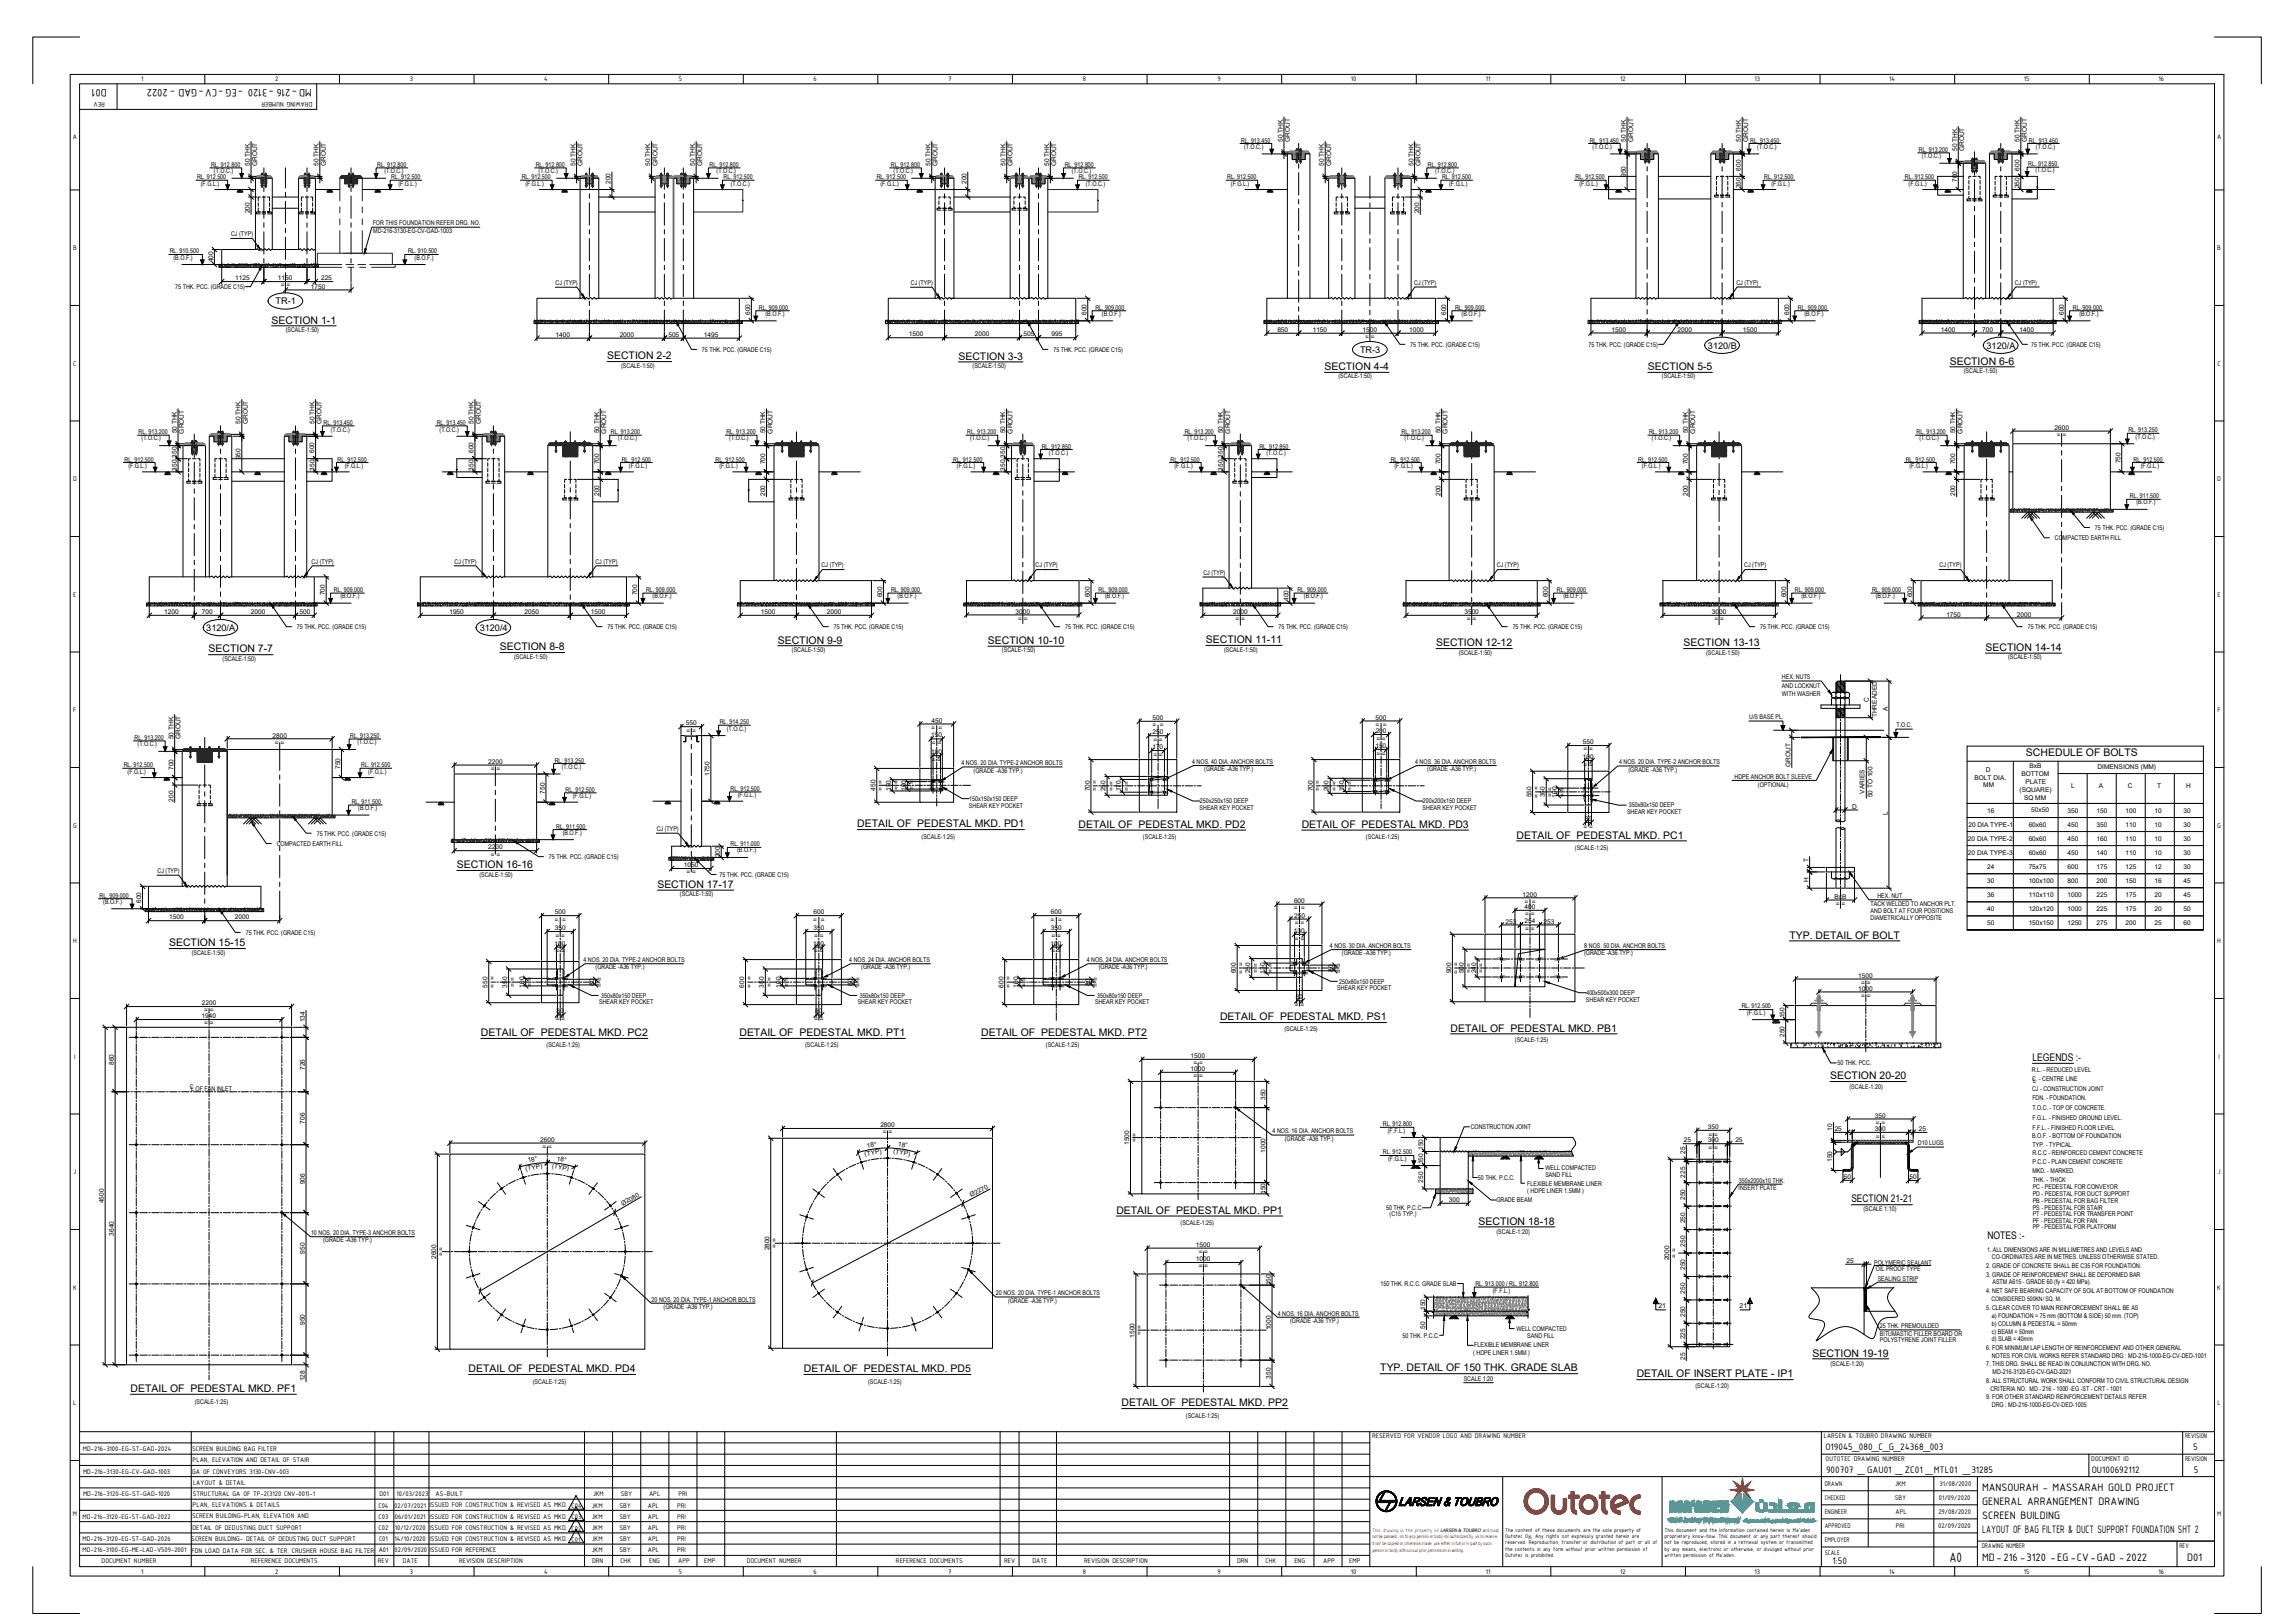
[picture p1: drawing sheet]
<svg xmlns="http://www.w3.org/2000/svg" width="1189mm" height="841mm" viewBox="0 0 1189 841" stroke-linecap="round" stroke-linejoin="round" font-family="sans-serif">
<defs><g id="words">
<text font-size="7.5" x="1010" y="809">A0</text>
<g font-size="6">
<text x="55" y="46" transform="rotate(180 55 46)">D01</text>
<text x="162" y="46" transform="rotate(180 162 46)">MD-216 -3120 -EG -CV-GAD - 2022</text>
<text x="1027" y="772">MANSOURAH - MASSARAH GOLD PROJECT</text>
<text x="1027" y="780">GENERAL ARRANGEMENT DRAWING</text>
<text x="1027" y="787">SCREEN BUILDING</text>
<text x="1027" y="794">LAYOUT OF BAG FILTER &amp; DUCT SUPPORT FOUNDATION SHT 2</text>
<text x="1027" y="809">MD-216 -3120 -EG -CV-GAD -2022</text>
<text x="1134" y="809">D01</text>
</g>
<g font-size="5.4">
<text x="141" y="168">SECTION 1-1</text>
<text x="315" y="186">SECTION 2-2</text>
<text x="497" y="186">SECTION 3-3</text>
<text x="686" y="192">SECTION 4-4</text>
<text x="854" y="192">SECTION 5-5</text>
<text x="1010" y="189">SECTION 6-6</text>
<text x="403" y="333">SECTION 9-9</text>
<text x="512" y="334">SECTION 10-10</text>
<text x="625" y="333">SECTION 11-11</text>
<text x="744" y="335">SECTION 12-12</text>
<text x="873" y="335">SECTION 13-13</text>
<text x="108" y="338">SECTION 7-7</text>
<text x="259" y="337">SECTION 8-8</text>
<text x="1029" y="337">SECTION 14-14</text>
<text x="1050" y="392">SCHEDULE OF BOLTS</text>
<text x="444" y="429">DETAIL OF PEDESTAL MKD. PD1</text>
<text x="559" y="429">DETAIL OF PEDESTAL MKD. PD2</text>
<text x="675" y="429">DETAIL OF PEDESTAL MKD. PD3</text>
<text x="786" y="435">DETAIL OF PEDESTAL MKD. PC1</text>
<text x="237" y="450">SECTION 16-16</text>
<text x="341" y="460">SECTION 17-17</text>
<text x="88" y="490">SECTION 15-15</text>
<text x="927" y="486">TYP. DETAIL OF BOLT</text>
<text x="632" y="529">DETAIL OF PEDESTAL MKD. PS1</text>
<text x="249" y="537">DETAIL OF PEDESTAL MKD. PC2</text>
<text x="383" y="537">DETAIL OF PEDESTAL MKD. PT1</text>
<text x="508" y="537">DETAIL OF PEDESTAL MKD. PT2</text>
<text x="752" y="535">DETAIL OF PEDESTAL MKD. PB1</text>
<text x="1053" y="550">LEGENDS :-</text>
<text x="948" y="559">SECTION 20-20</text>
<text x="959" y="623">SECTION 21-21</text>
<text x="579" y="629">DETAIL OF PEDESTAL MKD. PP1</text>
<text x="766" y="635">SECTION 18-18</text>
<text x="1030" y="642">NOTES :-</text>
<text x="939" y="703">SECTION 19-19</text>
<text x="243" y="711">DETAIL OF PEDESTAL MKD. PD4</text>
<text x="417" y="711">DETAIL OF PEDESTAL MKD. PD5</text>
<text x="715" y="711">TYP. DETAIL OF 150 THK. GRADE SLAB</text>
<text x="848" y="714">DETAIL OF INSERT PLATE - IP1</text>
<text x="68" y="721">DETAIL OF PEDESTAL MKD. PF1</text>
<text x="581" y="729">DETAIL OF PEDESTAL MKD. PP2</text>
</g>
<g font-size="5.3">
<text x="946" y="752">O19045_080_C_G_24368_003</text>
<text x="1137" y="751">5</text>
<text x="946" y="763">900707 _GAU01 _ZC01 _MTL01 _31285</text>
<text x="1084" y="763">OU100692112</text>
<text x="1137" y="763">5</text>
<text x="950" y="810">1:50</text>
</g>
<g font-size="4.7">
<text x="143" y="158">TR-1</text>
<text x="705" y="183">TR-3</text>
<text x="885" y="181">3120/B</text>
<text x="1030" y="181">3120/A</text>
<text x="107" y="327">3120/A</text>
<text x="249" y="327">3120/4</text>
</g>
<g font-size="3.8">
<text x="73" y="42">1</text>
<text x="143" y="42">2</text>
<text x="212" y="42">3</text>
<text x="282" y="42">4</text>
<text x="352" y="42">5</text>
<text x="422" y="42">6</text>
<text x="491" y="42">7</text>
<text x="561" y="42">8</text>
<text x="631" y="42">9</text>
<text x="700" y="42">10</text>
<text x="770" y="42">11</text>
<text x="840" y="42">12</text>
<text x="909" y="42">13</text>
<text x="979" y="42">14</text>
<text x="1049" y="42">15</text>
<text x="1119" y="42">16</text>
<text x="54" y="53" transform="rotate(180 54 53)">REV</text>
<text x="162" y="53" transform="rotate(180 162 53)">DRAWING NUMBER</text>
<text x="38" y="72">A</text>
<text x="1149" y="72">A</text>
<text x="38" y="130">B</text>
<text x="1149" y="130">B</text>
<text x="38" y="189">C</text>
<text x="1149" y="189">C</text>
<text x="38" y="249">D</text>
<text x="1149" y="249">D</text>
<text x="38" y="309">E</text>
<text x="1149" y="309">E</text>
<text x="38" y="369">F</text>
<text x="1149" y="369">F</text>
<text x="38" y="429">G</text>
<text x="1149" y="429">G</text>
<text x="38" y="489">H</text>
<text x="1149" y="489">H</text>
<text x="38" y="549">I</text>
<text x="1150" y="549">I</text>
<text x="38" y="608">J</text>
<text x="1149" y="608">J</text>
<text x="38" y="668">K</text>
<text x="1149" y="668">K</text>
<text x="38" y="728">L</text>
<text x="1149" y="728">L</text>
<text x="711" y="745">RESERVED FOR VENDOR LOGO AND DRAWING NUMBER</text>
<text x="945" y="745">LARSEN &amp; TOUBRO DRAWING NUMBER</text>
<text x="1132" y="745">REVISION</text>
<text x="43" y="752">MD-216-3100-EG-ST-GAD-2024</text>
<text x="100" y="752">SCREEN BUILDING BAG FILTER</text>
<text x="100" y="758">PLAN, ELEVATION AND DETAIL OF STAIR</text>
<text x="946" y="757">OUTOTEC DRAWING NUMBER</text>
<text x="1084" y="757">DOCUMENT ID</text>
<text x="1132" y="757">REVISION</text>
<text x="43" y="764">MD-216-3130-EG-CV-GAD-1003</text>
<text x="100" y="764">GA OF CONVEYORS 3130-CNV-003</text>
<text x="100" y="770">LAYOUT &amp; DETAIL</text>
<text x="946" y="770">DRAWN</text>
<text x="982" y="770">JKM</text>
<text x="1005" y="770">31/08/2020</text>
<text x="43" y="775">MD-216-3120-EG-ST-GAD-1020</text>
<text x="100" y="775">STRUCTURAL GA OF TP-2(3120 CNV-001)-1</text>
<text x="197" y="775">D01</text>
<text x="206" y="775">10/03/2023</text>
<text x="226" y="775">AS-BUILT</text>
<text x="307" y="775">JKM</text>
<text x="322" y="775">SBY</text>
<text x="336" y="775">APL</text>
<text x="352" y="775">PRI</text>
<text x="946" y="777">CHECKED</text>
<text x="982" y="777">SBY</text>
<text x="1005" y="777">01/09/2020</text>
<text x="38" y="786">M</text>
<text x="100" y="781">PLAN, ELEVATIONS &amp; DETAILS</text>
<text x="196" y="781">C04</text>
<text x="204" y="781">02/07/2021</text>
<text x="223" y="781">ISSUED FOR CONSTRUCTION &amp; REVISED AS MKD. C04</text>
<text x="307" y="781">JKM</text>
<text x="321" y="781">SBY</text>
<text x="336" y="781">APL</text>
<text x="351" y="781">PRI</text>
<text x="946" y="785">ENGINEER</text>
<text x="982" y="785">APL</text>
<text x="1005" y="784">29/08/2020</text>
<text x="1149" y="786">M</text>
<text x="43" y="787">MD-216-3120-EG-ST-GAD-2022</text>
<text x="100" y="787">SCREEN BUILDING-PLAN, ELEVATION AND</text>
<text x="196" y="787">C03</text>
<text x="205" y="787">06/01/2021</text>
<text x="223" y="787">ISSUED FOR CONSTRUCTION &amp; REVISED AS MKD. C03</text>
<text x="307" y="787">JKM</text>
<text x="321" y="787">SBY</text>
<text x="336" y="787">APL</text>
<text x="351" y="787">PRI</text>
<text x="946" y="792">APPROVED</text>
<text x="1004" y="792">02/09/2020</text>
<text x="100" y="793">DETAIL OF DEDUSTING DUCT SUPPORT</text>
<text x="196" y="793">C02</text>
<text x="205" y="793">10/12/2020</text>
<text x="223" y="793">ISSUED FOR CONSTRUCTION &amp; REVISED AS MKD. C02</text>
<text x="307" y="793">JKM</text>
<text x="321" y="793">SBY</text>
<text x="336" y="793">APL</text>
<text x="351" y="793">PRI</text>
<text x="982" y="792">PRI</text>
<text x="43" y="799">MD-216-3120-EG-ST-GAD-2026</text>
<text x="99" y="799">SCREEN BUILDING- DETAIL OF DEDUSTING DUCT SUPPORT</text>
<text x="196" y="799">C01</text>
<text x="204" y="799">14/10/2020</text>
<text x="223" y="799">ISSUED FOR CONSTRUCTION &amp; REVISED AS MKD. C01</text>
<text x="307" y="799">JKM</text>
<text x="321" y="799">SBY</text>
<text x="336" y="799">APL</text>
<text x="351" y="799">PRI</text>
<text x="946" y="799">EMPLOYER</text>
<text x="1027" y="802">DRAWING NUMBER</text>
<text x="1129" y="802">REV</text>
<text x="43" y="804">MD-216-3100-EG-ME-LAD-V509-2001</text>
<text x="99" y="805">FDN LOAD DATA FOR SEC. &amp; TER. CRUSHER HOUSE BAG FILTER</text>
<text x="196" y="804">A01</text>
<text x="204" y="804">02/09/2020</text>
<text x="223" y="804">ISSUED FOR REFERENCE</text>
<text x="307" y="804">JKM</text>
<text x="321" y="804">SBY</text>
<text x="336" y="804">APL</text>
<text x="351" y="804">PRI</text>
<text x="946" y="806">SCALE</text>
<text x="53" y="810">DOCUMENT NUMBER</text>
<text x="73" y="815">1</text>
<text x="130" y="810">REFERENCE DOCUMENTS</text>
<text x="143" y="815">2</text>
<text x="196" y="810">REV</text>
<text x="209" y="810">DATE</text>
<text x="212" y="815">3</text>
<text x="238" y="810">REVISION DESCRIPTION</text>
<text x="282" y="815">4</text>
<text x="307" y="810">DRN</text>
<text x="321" y="810">CHK</text>
<text x="336" y="810">ENG</text>
<text x="351" y="810">APP</text>
<text x="352" y="815">5</text>
<text x="365" y="810">EMP</text>
<text x="387" y="810">DOCUMENT NUMBER</text>
<text x="422" y="815">6</text>
<text x="464" y="810">REFERENCE DOCUMENTS</text>
<text x="491" y="815">7</text>
<text x="520" y="810">REV</text>
<text x="535" y="810">DATE</text>
<text x="561" y="815">8</text>
<text x="562" y="810">REVISION DESCRIPTION</text>
<text x="631" y="815">9</text>
<text x="641" y="810">DRN</text>
<text x="656" y="810">CHK</text>
<text x="671" y="810">ENG</text>
<text x="686" y="810">APP</text>
<text x="699" y="810">EMP</text>
<text x="700" y="815">10</text>
<text x="770" y="815">11</text>
<text x="840" y="815">12</text>
<text x="909" y="815">13</text>
<text x="979" y="815">14</text>
<text x="1049" y="815">15</text>
<text x="1119" y="815">16</text>
</g>
<g font-size="3.6">
<text x="860" y="678">21</text>
<text x="902" y="678">21</text>
</g>
<g font-size="3.4">
<text x="643" y="74">RL. 913.450</text>
<text x="645" y="77">(T.O.C.)</text>
<text x="665" y="73" transform="rotate(-90 665 73)">50 THK.</text>
<text x="668" y="73" transform="rotate(-90 668 73)">GROUT</text>
<text x="824" y="74">RL. 913.450</text>
<text x="825" y="77">(T.O.C.)</text>
<text x="843" y="73" transform="rotate(-90 843 73)">50 THK.</text>
<text x="846" y="73" transform="rotate(-90 846 73)">GROUT</text>
<text x="902" y="73" transform="rotate(-90 902 73)">50 THK.</text>
<text x="906" y="73" transform="rotate(-90 906 73)">GROUT</text>
<text x="907" y="74">RL. 913.450</text>
<text x="911" y="77">(T.O.C.)</text>
<text x="1047" y="73" transform="rotate(-90 1047 73)">50 THK.</text>
<text x="1050" y="73" transform="rotate(-90 1050 73)">GROUT</text>
<text x="1051" y="74">RL. 913.450</text>
<text x="1055" y="77">(T.O.C.)</text>
<text x="994" y="79">RL. 913.200</text>
<text x="996" y="82">(T.O.C.)</text>
<text x="1014" y="78" transform="rotate(-90 1014 78)">50 THK.</text>
<text x="1018" y="78" transform="rotate(-90 1018 78)">GROUT</text>
<text x="109" y="86">RL. 912.800</text>
<text x="111" y="90">(T.O.C.)</text>
<text x="129" y="86" transform="rotate(-90 129 86)">50 THK.</text>
<text x="133" y="86" transform="rotate(-90 133 86)">GROUT</text>
<text x="165" y="86" transform="rotate(-90 165 86)">50 THK.</text>
<text x="169" y="86" transform="rotate(-90 169 86)">GROUT</text>
<text x="196" y="86">RL. 912.800</text>
<text x="199" y="90">(T.O.C.)</text>
<text x="278" y="86">RL. 912.800</text>
<text x="279" y="90">(T.O.C.)</text>
<text x="298" y="86" transform="rotate(-90 298 86)">50 THK.</text>
<text x="302" y="86" transform="rotate(-90 302 86)">GROUT</text>
<text x="337" y="86" transform="rotate(-90 337 86)">50 THK.</text>
<text x="341" y="86" transform="rotate(-90 341 86)">GROUT</text>
<text x="360" y="86" transform="rotate(-90 360 86)">50 THK.</text>
<text x="364" y="86" transform="rotate(-90 364 86)">GROUT</text>
<text x="368" y="86">RL. 912.800</text>
<text x="371" y="90">(T.O.C.)</text>
<text x="462" y="86">RL. 912.800</text>
<text x="463" y="90">(T.O.C.)</text>
<text x="482" y="86" transform="rotate(-90 482 86)">50 THK.</text>
<text x="486" y="86" transform="rotate(-90 486 86)">GROUT</text>
<text x="521" y="86" transform="rotate(-90 521 86)">50 THK.</text>
<text x="525" y="86" transform="rotate(-90 525 86)">GROUT</text>
<text x="544" y="86" transform="rotate(-90 544 86)">50 THK.</text>
<text x="547" y="86" transform="rotate(-90 547 86)">GROUT</text>
<text x="552" y="86">RL. 912.800</text>
<text x="555" y="90">(T.O.C.)</text>
<text x="686" y="86" transform="rotate(-90 686 86)">50 THK.</text>
<text x="690" y="86" transform="rotate(-90 690 86)">GROUT</text>
<text x="732" y="86" transform="rotate(-90 732 86)">50 THK.</text>
<text x="736" y="86" transform="rotate(-90 736 86)">GROUT</text>
<text x="740" y="86">RL. 912.800</text>
<text x="744" y="90">(T.O.C.)</text>
<text x="902" y="88" transform="rotate(-90 902 88)">600</text>
<text x="1047" y="88" transform="rotate(-90 1047 88)">600</text>
<text x="1051" y="86">RL. 912.850</text>
<text x="1055" y="89">(T.O.C.)</text>
<text x="102" y="93">RL. 912.500</text>
<text x="203" y="93">RL. 912.500</text>
<text x="270" y="93">RL. 912.500</text>
<text x="316" y="95" transform="rotate(-90 316 95)">200</text>
<text x="375" y="93">RL. 912.500</text>
<text x="454" y="93">RL. 912.500</text>
<text x="501" y="95" transform="rotate(-90 501 95)">200</text>
<text x="559" y="93">RL. 912.500</text>
<text x="636" y="93">RL. 912.500</text>
<text x="747" y="93">RL. 912.500</text>
<text x="817" y="93">RL. 912.500</text>
<text x="843" y="92" transform="rotate(-90 843 92)">950</text>
<text x="914" y="93">RL. 912.500</text>
<text x="987" y="93">RL. 912.500</text>
<text x="1014" y="94" transform="rotate(-90 1014 94)">700</text>
<text x="104" y="96">(F.G.L.)</text>
<text x="206" y="96">(F.G.L.)</text>
<text x="272" y="96">(F.G.L.)</text>
<text x="379" y="96">(T.O.C.)</text>
<text x="456" y="96">(F.G.L.)</text>
<text x="563" y="96">(T.O.C.)</text>
<text x="638" y="96">(F.G.L.)</text>
<text x="751" y="96">(F.G.L.)</text>
<text x="819" y="96">(F.G.L.)</text>
<text x="902" y="98" transform="rotate(-90 902 98)">350</text>
<text x="918" y="96">(F.G.L.)</text>
<text x="989" y="96">(F.G.L.)</text>
<text x="1047" y="98" transform="rotate(-90 1047 98)">350</text>
<text x="129" y="111" transform="rotate(-90 129 111)">200</text>
<text x="735" y="111" transform="rotate(-90 735 111)">200</text>
<text x="193" y="117">FOR THIS FOUNDATION REFER DRG. NO.</text>
<text x="120" y="122">CJ (TYP)</text>
<text x="193" y="121">MD-216-3130-EG-CV-GAD-1003</text>
<text x="88" y="131">RL. 910.500</text>
<text x="211" y="131">RL. 910.500</text>
<text x="90" y="134">(B.O.F.)</text>
<text x="110" y="136" transform="rotate(-90 110 136)">400</text>
<text x="215" y="134">(B.O.F.)</text>
<text x="91" y="150">75 THK. PCC. (GRADE C15)</text>
<text x="122" y="145">1125</text>
<text x="144" y="145">1150</text>
<text x="145" y="149">= =</text>
<text x="161" y="150">1750</text>
<text x="166" y="145">225</text>
<text x="288" y="148">CJ (TYP)</text>
<text x="472" y="148">CJ (TYP)</text>
<text x="733" y="148">CJ (TYP)</text>
<text x="900" y="148">CJ (TYP)</text>
<text x="1044" y="148">CJ (TYP)</text>
<text x="393" y="161">RL. 909.000</text>
<text x="568" y="161">RL. 909.000</text>
<text x="754" y="161">RL. 909.000</text>
<text x="932" y="161">RL. 909.000</text>
<text x="1074" y="161">RL. 909.000</text>
<text x="389" y="163" transform="rotate(-90 389 163)">600</text>
<text x="397" y="164">(B.O.F.)</text>
<text x="563" y="163" transform="rotate(-90 563 163)">600</text>
<text x="571" y="164">(B.O.F.)</text>
<text x="749" y="163" transform="rotate(-90 749 163)">600</text>
<text x="757" y="164">(B.O.F.)</text>
<text x="927" y="163" transform="rotate(-90 927 163)">600</text>
<text x="935" y="164">(B.O.F.)</text>
<text x="1070" y="163" transform="rotate(-90 1070 163)">600</text>
<text x="1078" y="164">(B.O.F.)</text>
<text x="148" y="172">(SCALE-1:50)</text>
<text x="662" y="172">850</text>
<text x="680" y="172">1150</text>
<text x="706" y="172">1500</text>
<text x="730" y="172">1000</text>
<text x="835" y="172">1500</text>
<text x="869" y="172">2000</text>
<text x="903" y="172">1500</text>
<text x="1006" y="172">1400</text>
<text x="1027" y="172">700</text>
<text x="1047" y="172">1400</text>
<text x="288" y="175">1400</text>
<text x="321" y="175">2000</text>
<text x="346" y="175">505</text>
<text x="365" y="175">1495</text>
<text x="471" y="174">1500</text>
<text x="505" y="174">2000</text>
<text x="530" y="174">505</text>
<text x="545" y="174">995</text>
<text x="707" y="176">= =</text>
<text x="731" y="180">75 THK. PCC. (GRADE C15)</text>
<text x="823" y="180">75 THK. PCC. (GRADE C15)</text>
<text x="1053" y="180">75 THK. PCC. (GRADE C15)</text>
<text x="364" y="182">75 THK. PCC. (GRADE C15)</text>
<text x="546" y="182">75 THK. PCC. (GRADE C15)</text>
<text x="322" y="191">(SCALE-1:50)</text>
<text x="504" y="191">(SCALE-1:50)</text>
<text x="694" y="196">(SCALE-1:50)</text>
<text x="861" y="196">(SCALE-1:50)</text>
<text x="1018" y="193">(SCALE-1:50)</text>
<text x="125" y="220" transform="rotate(-90 125 220)">50 THK.</text>
<text x="128" y="220" transform="rotate(-90 128 220)">GROUT</text>
<text x="163" y="220" transform="rotate(-90 163 220)">50 THK.</text>
<text x="167" y="220" transform="rotate(-90 167 220)">GROUT</text>
<text x="168" y="220">RL. 913.450</text>
<text x="226" y="220">RL. 913.450</text>
<text x="245" y="220" transform="rotate(-90 245 220)">50 THK.</text>
<text x="249" y="220" transform="rotate(-90 249 220)">GROUT</text>
<text x="72" y="225">RL. 913.200</text>
<text x="92" y="225" transform="rotate(-90 92 225)">50 THK.</text>
<text x="95" y="225" transform="rotate(-90 95 225)">GROUT</text>
<text x="171" y="224">(T.O.C.)</text>
<text x="228" y="224">(T.O.C.)</text>
<text x="310" y="225" transform="rotate(-90 310 225)">50 THK.</text>
<text x="314" y="225" transform="rotate(-90 314 225)">GROUT</text>
<text x="317" y="225">RL. 913.200</text>
<text x="376" y="225">RL. 913.200</text>
<text x="397" y="225" transform="rotate(-90 397 225)">50 THK.</text>
<text x="400" y="225" transform="rotate(-90 400 225)">GROUT</text>
<text x="501" y="225">RL. 913.200</text>
<text x="521" y="225" transform="rotate(-90 521 225)">50 THK.</text>
<text x="525" y="225" transform="rotate(-90 525 225)">GROUT</text>
<text x="614" y="225">RL. 913.200</text>
<text x="634" y="225" transform="rotate(-90 634 225)">50 THK.</text>
<text x="637" y="225" transform="rotate(-90 637 225)">GROUT</text>
<text x="726" y="225">RL. 913.200</text>
<text x="746" y="225" transform="rotate(-90 746 225)">50 THK.</text>
<text x="750" y="225" transform="rotate(-90 750 225)">GROUT</text>
<text x="855" y="225">RL. 913.200</text>
<text x="875" y="225" transform="rotate(-90 875 225)">50 THK.</text>
<text x="878" y="225" transform="rotate(-90 878 225)">GROUT</text>
<text x="993" y="225">RL. 913.200</text>
<text x="1013" y="225" transform="rotate(-90 1013 225)">50 THK.</text>
<text x="1017" y="225" transform="rotate(-90 1017 225)">GROUT</text>
<text x="1065" y="223">2600</text>
<text x="1066" y="226">= =</text>
<text x="1103" y="224">RL. 913.250</text>
<text x="1107" y="227">(T.O.C.)</text>
<text x="73" y="228">(T.O.C.)</text>
<text x="320" y="228">(T.O.C.)</text>
<text x="378" y="228">(T.O.C.)</text>
<text x="503" y="228">(T.O.C.)</text>
<text x="540" y="232">RL. 912.850</text>
<text x="615" y="228">(T.O.C.)</text>
<text x="653" y="232">RL. 912.850</text>
<text x="728" y="228">(T.O.C.)</text>
<text x="856" y="228">(T.O.C.)</text>
<text x="995" y="228">(T.O.C.)</text>
<text x="65" y="239">RL. 912.500</text>
<text x="92" y="237" transform="rotate(-90 92 237)">350</text>
<text x="125" y="238" transform="rotate(-90 125 238)">950</text>
<text x="163" y="235" transform="rotate(-90 163 235)">600</text>
<text x="175" y="239">RL. 912.500</text>
<text x="245" y="235" transform="rotate(-90 245 235)">600</text>
<text x="322" y="239">RL. 912.500</text>
<text x="371" y="239">RL. 912.500</text>
<text x="494" y="239">RL. 912.500</text>
<text x="521" y="237" transform="rotate(-90 521 237)">350</text>
<text x="544" y="236">(T.O.C.)</text>
<text x="607" y="239">RL. 912.500</text>
<text x="634" y="237" transform="rotate(-90 634 237)">350</text>
<text x="656" y="236">(T.O.C.)</text>
<text x="721" y="239">RL. 912.500</text>
<text x="849" y="239">RL. 912.500</text>
<text x="988" y="239">RL. 912.500</text>
<text x="1106" y="239">RL. 912.500</text>
<text x="67" y="242">(F.G.L.)</text>
<text x="92" y="244" transform="rotate(-90 92 244)">350</text>
<text x="163" y="244" transform="rotate(-90 163 244)">350</text>
<text x="179" y="242">(F.G.L.)</text>
<text x="245" y="244" transform="rotate(-90 245 244)">350</text>
<text x="310" y="241" transform="rotate(-90 310 241)">700</text>
<text x="326" y="242">(F.G.L.)</text>
<text x="373" y="242">(F.G.L.)</text>
<text x="397" y="241" transform="rotate(-90 397 241)">700</text>
<text x="496" y="242">(F.G.L.)</text>
<text x="521" y="244" transform="rotate(-90 521 244)">350</text>
<text x="609" y="242">(F.G.L.)</text>
<text x="634" y="244" transform="rotate(-90 634 244)">350</text>
<text x="723" y="242">(F.G.L.)</text>
<text x="746" y="241" transform="rotate(-90 746 241)">700</text>
<text x="851" y="242">(F.G.L.)</text>
<text x="875" y="241" transform="rotate(-90 875 241)">700</text>
<text x="990" y="242">(F.G.L.)</text>
<text x="1013" y="241" transform="rotate(-90 1013 241)">700</text>
<text x="1099" y="240" transform="rotate(-90 1099 240)">750</text>
<text x="1109" y="242">(F.G.L.)</text>
<text x="310" y="257" transform="rotate(-90 310 257)">200</text>
<text x="397" y="257" transform="rotate(-90 397 257)">200</text>
<text x="746" y="257" transform="rotate(-90 746 257)">200</text>
<text x="875" y="257" transform="rotate(-90 875 257)">200</text>
<text x="1013" y="257" transform="rotate(-90 1013 257)">200</text>
<text x="1104" y="258">RL. 911.500</text>
<text x="1107" y="261">(B.O.F.)</text>
<text x="1086" y="275">75 THK. PCC. (GRADE C15)</text>
<text x="1065" y="280">COMPACTED EARTH FILL</text>
<text x="162" y="292">CJ (TYP)</text>
<text x="236" y="292">CJ (TYP)</text>
<text x="309" y="292">CJ (TYP)</text>
<text x="426" y="294">CJ (TYP)</text>
<text x="537" y="294">CJ (TYP)</text>
<text x="776" y="294">CJ (TYP)</text>
<text x="904" y="294">CJ (TYP)</text>
<text x="1005" y="294">CJ (TYP)</text>
<text x="624" y="298">CJ (TYP)</text>
<text x="168" y="309" transform="rotate(-90 168 309)">700</text>
<text x="173" y="307">RL. 909.000</text>
<text x="176" y="310">(B.O.F.)</text>
<text x="330" y="309" transform="rotate(-90 330 309)">700</text>
<text x="335" y="307">RL. 909.000</text>
<text x="338" y="310">(B.O.F.)</text>
<text x="457" y="309" transform="rotate(-90 457 309)">600</text>
<text x="462" y="307">RL. 909.000</text>
<text x="465" y="310">(B.O.F.)</text>
<text x="565" y="309" transform="rotate(-90 565 309)">600</text>
<text x="569" y="307">RL. 909.000</text>
<text x="573" y="310">(B.O.F.)</text>
<text x="668" y="311" transform="rotate(-90 668 311)">400</text>
<text x="672" y="307">RL. 909.000</text>
<text x="676" y="310">(B.O.F.)</text>
<text x="802" y="309" transform="rotate(-90 802 309)">600</text>
<text x="807" y="307">RL. 909.000</text>
<text x="810" y="310">(B.O.F.)</text>
<text x="926" y="309" transform="rotate(-90 926 309)">600</text>
<text x="930" y="307">RL. 909.000</text>
<text x="934" y="310">(B.O.F.)</text>
<text x="970" y="307">RL. 909.000</text>
<text x="972" y="310">(B.O.F.)</text>
<text x="991" y="309" transform="rotate(-90 991 309)">600</text>
<text x="526" y="318">3000</text>
<text x="85" y="318">1200</text>
<text x="105" y="318">700</text>
<text x="130" y="318">2000</text>
<text x="155" y="318">500</text>
<text x="233" y="318">1950</text>
<text x="272" y="318">2050</text>
<text x="306" y="318">1500</text>
<text x="394" y="318">1500</text>
<text x="428" y="318">2000</text>
<text x="528" y="322">= =</text>
<text x="639" y="318">2000</text>
<text x="640" y="322">= =</text>
<text x="759" y="318">3500</text>
<text x="760" y="322">= =</text>
<text x="887" y="318">3000</text>
<text x="888" y="322">= =</text>
<text x="1009" y="320">1750</text>
<text x="1045" y="320">2000</text>
<text x="154" y="326">75 THK. PCC. (GRADE C15)</text>
<text x="315" y="326">75 THK. PCC. (GRADE C15)</text>
<text x="432" y="326">75 THK. PCC. (GRADE C15)</text>
<text x="552" y="326">75 THK. PCC. (GRADE C15)</text>
<text x="663" y="326">75 THK. PCC. (GRADE C15)</text>
<text x="784" y="326">75 THK. PCC. (GRADE C15)</text>
<text x="912" y="326">75 THK. PCC. (GRADE C15)</text>
<text x="1051" y="326">75 THK. PCC. (GRADE C15)</text>
<text x="266" y="341">(SCALE-1:50)</text>
<text x="410" y="338">(SCALE-1:50)</text>
<text x="519" y="338">(SCALE-1:50)</text>
<text x="634" y="338">(SCALE-1:50)</text>
<text x="756" y="339">(SCALE-1:50)</text>
<text x="884" y="339">(SCALE-1:50)</text>
<text x="1041" y="342">(SCALE-1:50)</text>
<text x="115" y="342">(SCALE-1:50)</text>
<text x="923" y="352">HEX. NUTS</text>
<text x="923" y="356">AND LOCKNUT</text>
<text x="923" y="360">WITH WASHER</text>
<text x="969" y="364" transform="rotate(-90 969 364)">C</text>
<text x="973" y="372" transform="rotate(-90 973 372)">THREADED</text>
<text x="978" y="369" transform="rotate(-90 978 369)">A</text>
<text x="355" y="376">550</text>
<text x="373" y="375">RL. 914.250</text>
<text x="483" y="374">450</text>
<text x="597" y="377">= =</text>
<text x="597" y="373">500</text>
<text x="713" y="377">= =</text>
<text x="713" y="373">500</text>
<text x="906" y="372">U/S BASE PL.</text>
<text x="983" y="377">T.O.C.</text>
<text x="70" y="383">RL. 913.200</text>
<text x="90" y="383" transform="rotate(-90 90 383)">50 THK.</text>
<text x="94" y="383" transform="rotate(-90 94 383)">GROUT</text>
<text x="141" y="382">2800</text>
<text x="182" y="382">RL. 913.250</text>
<text x="356" y="380">= =</text>
<text x="377" y="379">(T.O.C.)</text>
<text x="483" y="378">= =</text>
<text x="483" y="382">150</text>
<text x="597" y="380">250</text>
<text x="713" y="380">200</text>
<text x="713" y="384">= =</text>
<text x="71" y="387">(T.O.C.)</text>
<text x="143" y="386">= =</text>
<text x="185" y="386">(T.O.C.)</text>
<text x="483" y="386">= =</text>
<text x="597" y="388">170</text>
<text x="598" y="385">= =</text>
<text x="713" y="388">150</text>
<text x="820" y="386">550</text>
<text x="821" y="389">= =</text>
<text x="253" y="396">2200</text>
<text x="287" y="395">RL. 913.250</text>
<text x="483" y="391">100</text>
<text x="483" y="395">= =</text>
<text x="598" y="392">= =</text>
<text x="618" y="396">4 NOS. 40 DIA. ANCHOR BOLTS</text>
<text x="713" y="392">= =</text>
<text x="733" y="396">4 NOS. 36 DIA. ANCHOR BOLTS</text>
<text x="820" y="393">100</text>
<text x="839" y="396">4 NOS. 20 DIA. TYPE-2 ANCHOR BOLTS</text>
<text x="64" y="398">RL. 912.500</text>
<text x="66" y="401">(F.G.L.)</text>
<text x="90" y="399" transform="rotate(-90 90 399)">700</text>
<text x="176" y="398" transform="rotate(-90 176 398)">750</text>
<text x="187" y="398">RL. 912.500</text>
<text x="191" y="401">(F.G.L.)</text>
<text x="254" y="399">= =</text>
<text x="291" y="398">(T.O.C.)</text>
<text x="498" y="397">4 NOS. 20 DIA. TYPE-2 ANCHOR BOLTS</text>
<text x="505" y="400">(GRADE -A36 TYP.)</text>
<text x="624" y="400">(GRADE -A36 TYP.)</text>
<text x="740" y="400">(GRADE -A36 TYP.)</text>
<text x="821" y="397">= =</text>
<text x="844" y="400">(GRADE -A36 TYP.)</text>
<text x="928" y="397" transform="rotate(-90 928 397)">GROUT</text>
<text x="1029" y="400">D</text>
<text x="1052" y="398">BxB</text>
<text x="1087" y="399">DIMENSIONS (MM)</text>
<text x="368" y="402" transform="rotate(-90 368 402)">1750</text>
<text x="899" y="404">HDPE ANCHOR BOLT SLEEVE</text>
<text x="911" y="408">(OPTIONAL)</text>
<text x="1023" y="404">BOLT DIA.</text>
<text x="1048" y="402">BOTTOM</text>
<text x="1050" y="406">PLATE</text>
<text x="282" y="411" transform="rotate(-90 282 411)">750</text>
<text x="293" y="410">RL. 912.500</text>
<text x="297" y="414">(F.G.L.)</text>
<text x="379" y="410">RL. 912.500</text>
<text x="382" y="413">(F.G.L.)</text>
<text x="454" y="410" transform="rotate(-90 454 410)">450</text>
<text x="457" y="410" transform="rotate(-90 457 410)">= =</text>
<text x="462" y="410" transform="rotate(-90 462 410)">150</text>
<text x="466" y="409" transform="rotate(-90 466 409)">= =</text>
<text x="470" y="410" transform="rotate(-90 470 410)">100</text>
<text x="474" y="409" transform="rotate(-90 474 409)">= =</text>
<text x="565" y="410" transform="rotate(-90 565 410)">700</text>
<text x="568" y="410" transform="rotate(-90 568 410)">= =</text>
<text x="573" y="410" transform="rotate(-90 573 410)">250</text>
<text x="577" y="410" transform="rotate(-90 577 410)">= =</text>
<text x="581" y="410" transform="rotate(-90 581 410)">170</text>
<text x="585" y="410" transform="rotate(-90 585 410)">= =</text>
<text x="680" y="410" transform="rotate(-90 680 410)">700</text>
<text x="684" y="410" transform="rotate(-90 684 410)">= =</text>
<text x="689" y="410" transform="rotate(-90 689 410)">200</text>
<text x="693" y="410" transform="rotate(-90 693 410)">= =</text>
<text x="696" y="410" transform="rotate(-90 696 410)">150</text>
<text x="701" y="410" transform="rotate(-90 701 410)">= =</text>
<text x="794" y="413" transform="rotate(-90 794 413)">550</text>
<text x="797" y="413" transform="rotate(-90 797 413)">= =</text>
<text x="801" y="413" transform="rotate(-90 801 413)">350</text>
<text x="804" y="413" transform="rotate(-90 804 413)">= =</text>
<text x="807" y="413" transform="rotate(-90 807 413)">100</text>
<text x="811" y="413" transform="rotate(-90 811 413)">= =</text>
<text x="966" y="411" transform="rotate(-90 966 411)">VARIES</text>
<text x="970" y="413" transform="rotate(-90 970 413)">50 TO 100</text>
<text x="1028" y="408">MM</text>
<text x="1047" y="410">(SQUARE)</text>
<text x="1073" y="408">L</text>
<text x="1088" y="408">A</text>
<text x="1103" y="408">C</text>
<text x="1118" y="408">T</text>
<text x="1133" y="408">H</text>
<text x="90" y="415" transform="rotate(-90 90 415)">200</text>
<text x="182" y="417">RL. 911.500</text>
<text x="186" y="420">(B.O.F.)</text>
<text x="502" y="419">SHEAR KEY POCKET</text>
<text x="502" y="415">150x150x150 DEEP</text>
<text x="622" y="420">SHEAR KEY POCKET</text>
<text x="622" y="416">250x250x150 DEEP</text>
<text x="737" y="420">SHEAR KEY POCKET</text>
<text x="737" y="416">200x200x150 DEEP</text>
<text x="844" y="418">350x80x150 DEEP</text>
<text x="960" y="419">D</text>
<text x="1049" y="415">SQ MM</text>
<text x="821" y="425">80</text>
<text x="843" y="422">SHEAR KEY POCKET</text>
<text x="978" y="422" transform="rotate(-90 978 422)">L</text>
<text x="1030" y="421">16</text>
<text x="1053" y="421">50x50</text>
<text x="1071" y="421">350</text>
<text x="1086" y="421">150</text>
<text x="1102" y="421">100</text>
<text x="1117" y="421">10</text>
<text x="1132" y="421">30</text>
<text x="288" y="429">RL. 911.500</text>
<text x="340" y="431">CJ (TYP)</text>
<text x="821" y="429">= =</text>
<text x="1020" y="428">20 DIA TYPE-1</text>
<text x="1051" y="428">60x60</text>
<text x="1071" y="428">450</text>
<text x="1086" y="428">350</text>
<text x="1102" y="428">110</text>
<text x="1117" y="428">10</text>
<text x="1132" y="428">30</text>
<text x="164" y="433">75 THK. PCC. (GRADE C15)</text>
<text x="292" y="433">(B.O.F.)</text>
<text x="478" y="435">(SCALE-1:25)</text>
<text x="592" y="435">(SCALE-1:25)</text>
<text x="708" y="435">(SCALE-1:25)</text>
<text x="1020" y="436">20 DIA TYPE-2</text>
<text x="1051" y="436">60x60</text>
<text x="1071" y="436">450</text>
<text x="1086" y="436">160</text>
<text x="1102" y="436">110</text>
<text x="1117" y="436">10</text>
<text x="1132" y="436">30</text>
<text x="143" y="438">COMPACTED EARTH FILL</text>
<text x="253" y="440">2200</text>
<text x="254" y="444">= =</text>
<text x="379" y="439">RL. 911.000</text>
<text x="382" y="442">(B.O.F.)</text>
<text x="816" y="440">(SCALE-1:25)</text>
<text x="1020" y="443">20 DIA TYPE-3</text>
<text x="1051" y="443">60x60</text>
<text x="1071" y="443">450</text>
<text x="1086" y="443">140</text>
<text x="1102" y="443">110</text>
<text x="1117" y="443">10</text>
<text x="1132" y="443">30</text>
<text x="284" y="445">75 THK. PCC. (GRADE C15)</text>
<text x="354" y="449">1050</text>
<text x="373" y="444" transform="rotate(-90 373 444)">300</text>
<text x="937" y="447" transform="rotate(-90 937 447)">T</text>
<text x="82" y="452">CJ (TYP)</text>
<text x="248" y="454">(SCALE-1:50)</text>
<text x="356" y="453">= =</text>
<text x="373" y="454">75 THK. PCC. (GRADE C15)</text>
<text x="1030" y="450">24</text>
<text x="1051" y="450">75x75</text>
<text x="1071" y="450">600</text>
<text x="1086" y="450">175</text>
<text x="1102" y="450">125</text>
<text x="1117" y="450">12</text>
<text x="1132" y="450">30</text>
<text x="937" y="457" transform="rotate(-90 937 457)">H</text>
<text x="1030" y="458">30</text>
<text x="1051" y="458">100x100</text>
<text x="1071" y="458">800</text>
<text x="1086" y="458">200</text>
<text x="1102" y="458">150</text>
<text x="1117" y="458">16</text>
<text x="1132" y="458">45</text>
<text x="52" y="465">RL. 909.000</text>
<text x="73" y="468" transform="rotate(-90 73 468)">600</text>
<text x="352" y="464">(SCALE-1:50)</text>
<text x="671" y="468">600</text>
<text x="789" y="465">1200</text>
<text x="951" y="466">BxB</text>
<text x="973" y="466">HEX. NUT</text>
<text x="1030" y="465">36</text>
<text x="1051" y="465">110x110</text>
<text x="1071" y="465">1000</text>
<text x="1086" y="465">225</text>
<text x="1102" y="465">175</text>
<text x="1117" y="465">20</text>
<text x="1132" y="465">45</text>
<text x="54" y="468">(B.O.F.)</text>
<text x="288" y="474">500</text>
<text x="422" y="474">600</text>
<text x="545" y="474">600</text>
<text x="671" y="472">= =</text>
<text x="790" y="468">= =</text>
<text x="790" y="471">400</text>
<text x="951" y="469">= =</text>
<text x="969" y="469">TACK WELDED TO ANCHOR PLT.</text>
<text x="969" y="473">AND BOLT AT FOUR POSITIONS</text>
<text x="1030" y="472">40</text>
<text x="1051" y="472">120x120</text>
<text x="1071" y="472">1000</text>
<text x="1086" y="472">225</text>
<text x="1102" y="472">175</text>
<text x="1117" y="472">20</text>
<text x="1132" y="472">50</text>
<text x="88" y="476">1500</text>
<text x="122" y="476">2000</text>
<text x="287" y="478">= =</text>
<text x="421" y="478">= =</text>
<text x="545" y="478">= =</text>
<text x="671" y="475">250</text>
<text x="671" y="479">= =</text>
<text x="780" y="479">253</text>
<text x="790" y="478">254</text>
<text x="790" y="475">= =</text>
<text x="800" y="479">253</text>
<text x="969" y="477">DIAMETRICALLY OPPOSITE</text>
<text x="1030" y="479">50</text>
<text x="1051" y="479">150x150</text>
<text x="1071" y="479">1250</text>
<text x="1086" y="479">275</text>
<text x="1102" y="479">200</text>
<text x="1117" y="479">25</text>
<text x="1132" y="479">60</text>
<text x="127" y="484">75 THK. PCC. (GRADE C15)</text>
<text x="288" y="482">350</text>
<text x="288" y="486">= =</text>
<text x="422" y="482">350</text>
<text x="422" y="486">= =</text>
<text x="545" y="482">350</text>
<text x="545" y="486">= =</text>
<text x="670" y="483">130</text>
<text x="790" y="483">= =</text>
<text x="287" y="490">100</text>
<text x="421" y="490">100</text>
<text x="545" y="490">100</text>
<text x="671" y="487">= =</text>
<text x="689" y="491">4 NOS. 30 DIA. ANCHOR BOLTS</text>
<text x="821" y="491">8 NOS. 50 DIA. ANCHOR BOLTS</text>
<text x="99" y="495">(SCALE-1:50)</text>
<text x="288" y="494">= =</text>
<text x="422" y="494">= =</text>
<text x="545" y="494">= =</text>
<text x="695" y="495">(GRADE -A36 TYP.)</text>
<text x="821" y="495">(GRADE -A36 TYP.)</text>
<text x="302" y="499">4 NOS. 20 DIA. TYPE-2 ANCHOR BOLTS</text>
<text x="309" y="502">(GRADE -A36 TYP.)</text>
<text x="440" y="499">4 NOS. 24 DIA. ANCHOR BOLTS</text>
<text x="446" y="502">(GRADE -A36 TYP.)</text>
<text x="563" y="499">4 NOS. 24 DIA. ANCHOR BOLTS</text>
<text x="569" y="502">(GRADE -A36 TYP.)</text>
<text x="691" y="503" transform="rotate(-90 691 503)">80</text>
<text x="641" y="504" transform="rotate(-90 641 504)">600</text>
<text x="644" y="505" transform="rotate(-90 644 505)">= =</text>
<text x="648" y="504" transform="rotate(-90 648 504)">250</text>
<text x="652" y="504" transform="rotate(-90 652 504)">= =</text>
<text x="655" y="505" transform="rotate(-90 655 505)">130</text>
<text x="659" y="504" transform="rotate(-90 659 504)">= =</text>
<text x="694" y="510">250x80x150 DEEP</text>
<text x="695" y="504" transform="rotate(-90 695 504)">= =</text>
<text x="752" y="504" transform="rotate(-90 752 504)">900</text>
<text x="756" y="505" transform="rotate(-90 756 505)">= =</text>
<text x="759" y="504" transform="rotate(-90 759 504)">500</text>
<text x="762" y="504" transform="rotate(-90 762 504)">= =</text>
<text x="765" y="504" transform="rotate(-90 765 504)">240</text>
<text x="769" y="504" transform="rotate(-90 769 504)">= =</text>
<text x="963" y="507">1500</text>
<text x="253" y="512" transform="rotate(-90 253 512)">550</text>
<text x="256" y="512" transform="rotate(-90 256 512)">= =</text>
<text x="263" y="512" transform="rotate(-90 263 512)">350</text>
<text x="267" y="511" transform="rotate(-90 267 511)">= =</text>
<text x="272" y="512" transform="rotate(-90 272 512)">100</text>
<text x="276" y="511" transform="rotate(-90 276 511)">= =</text>
<text x="308" y="511" transform="rotate(-90 308 511)">80</text>
<text x="312" y="511" transform="rotate(-90 312 511)">= =</text>
<text x="386" y="512" transform="rotate(-90 386 512)">600</text>
<text x="389" y="512" transform="rotate(-90 389 512)">= =</text>
<text x="396" y="512" transform="rotate(-90 396 512)">350</text>
<text x="400" y="511" transform="rotate(-90 400 511)">= =</text>
<text x="405" y="512" transform="rotate(-90 405 512)">100</text>
<text x="409" y="511" transform="rotate(-90 409 511)">= =</text>
<text x="442" y="511" transform="rotate(-90 442 511)">80</text>
<text x="446" y="511" transform="rotate(-90 446 511)">= =</text>
<text x="520" y="512" transform="rotate(-90 520 512)">600</text>
<text x="524" y="512" transform="rotate(-90 524 512)">= =</text>
<text x="528" y="512" transform="rotate(-90 528 512)">100</text>
<text x="532" y="511" transform="rotate(-90 532 511)">= =</text>
<text x="565" y="511" transform="rotate(-90 565 511)">80</text>
<text x="569" y="511" transform="rotate(-90 569 511)">= =</text>
<text x="693" y="513">SHEAR KEY POCKET</text>
<text x="822" y="516">400x500x300 DEEP</text>
<text x="963" y="513">1000</text>
<text x="964" y="510">= =</text>
<text x="105" y="521">2200</text>
<text x="310" y="520">SHEAR KEY POCKET</text>
<text x="312" y="517">350x80x150 DEEP</text>
<text x="445" y="520">SHEAR KEY POCKET</text>
<text x="446" y="517">350x80x150 DEEP</text>
<text x="568" y="520">SHEAR KEY POCKET</text>
<text x="569" y="517">350x80x150 DEEP</text>
<text x="671" y="522">= =</text>
<text x="672" y="518">80</text>
<text x="822" y="519">SHEAR KEY POCKET</text>
<text x="964" y="517">= =</text>
<text x="104" y="528">1940</text>
<text x="106" y="525">= =</text>
<text x="288" y="525">80</text>
<text x="423" y="525">80</text>
<text x="903" y="522">RL. 912.500</text>
<text x="905" y="526">(F.G.L.)</text>
<text x="925" y="528" transform="rotate(-90 925 528)">150</text>
<text x="106" y="531">= =</text>
<text x="158" y="530" transform="rotate(-90 158 530)">134</text>
<text x="288" y="529">= =</text>
<text x="422" y="529">= =</text>
<text x="666" y="534">(SCALE-1:25)</text>
<text x="925" y="537" transform="rotate(-90 925 537)">250</text>
<text x="283" y="543">(SCALE-1:25)</text>
<text x="417" y="543">(SCALE-1:25)</text>
<text x="542" y="543">(SCALE-1:25)</text>
<text x="785" y="540">(SCALE-1:25)</text>
<text x="59" y="552" transform="rotate(-90 59 552)">860</text>
<text x="617" y="548">1500</text>
<text x="618" y="552">= =</text>
<text x="952" y="552">50 THK. PCC.</text>
<text x="158" y="554" transform="rotate(-90 158 554)">726</text>
<text x="617" y="555">1000</text>
<text x="1053" y="556">R.L. - REDUCED LEVEL</text>
<text x="618" y="559">= =</text>
<text x="1053" y="560">C. - CENTRE LINE</text>
<text x="1054" y="561">L</text>
<text x="98" y="564">C</text>
<text x="99" y="566">L OF FAN INLET</text>
<text x="656" y="570" transform="rotate(-90 656 570)">350</text>
<text x="958" y="564">(SCALE-1:20)</text>
<text x="1053" y="565">CJ - CONSTRUCTION JOINT</text>
<text x="1053" y="570">FDN. - FOUNDATION.</text>
<text x="1053" y="575">T.O.C. - TOP OF CONCRETE.</text>
<text x="972" y="579">350</text>
<text x="1053" y="580">F.G.L. - FINISHED GROUND LEVEL.</text>
<text x="158" y="582" transform="rotate(-90 158 582)">706</text>
<text x="456" y="584">2800</text>
<text x="458" y="588">= =</text>
<text x="659" y="587">4 NOS. 16 DIA. ANCHOR BOLTS</text>
<text x="717" y="583">RL. 912.800</text>
<text x="719" y="587">(F.F.L.)</text>
<text x="762" y="585">CONSTRUCTION JOINT</text>
<text x="885" y="585">350</text>
<text x="950" y="586" transform="rotate(-90 950 586)">10</text>
<text x="951" y="586">25</text>
<text x="972" y="586">300</text>
<text x="972" y="583">= =</text>
<text x="994" y="586">25</text>
<text x="1053" y="585">F.F.L. - FINISHED FLOOR LEVEL.</text>
<text x="280" y="592">2600</text>
<text x="465" y="594" transform="rotate(9 465 594)">18°</text>
<text x="585" y="593" transform="rotate(-90 585 593)">1500</text>
<text x="589" y="592" transform="rotate(-90 589 592)">= =</text>
<text x="666" y="591">(GRADE -A36 TYP.)</text>
<text x="873" y="592">25</text>
<text x="885" y="592">300</text>
<text x="885" y="589">= =</text>
<text x="899" y="592">25</text>
<text x="972" y="590">= =</text>
<text x="994" y="593">D10 LUGS</text>
<text x="1053" y="590">B.O.F. - BOTTOM OF FOUNDATION</text>
<text x="281" y="595">= =</text>
<text x="448" y="599" transform="rotate(-9 448 599)">(TYP)</text>
<text x="449" y="595" transform="rotate(-9 449 595)">18°</text>
<text x="463" y="598" transform="rotate(9 463 598)">(TYP)</text>
<text x="656" y="597" transform="rotate(-90 656 597)">1000</text>
<text x="717" y="598">RL. 912.500</text>
<text x="738" y="596" transform="rotate(-90 738 596)">150</text>
<text x="873" y="598" transform="rotate(-90 873 598)">25</text>
<text x="885" y="596">= =</text>
<text x="1053" y="599">R.C.C - REINFORCED CEMENT CONCRETE</text>
<text x="1053" y="594">TYP. - TYPICAL.</text>
<text x="274" y="602" transform="rotate(-9 274 602)">18°</text>
<text x="286" y="605" transform="rotate(9 286 605)">(TYP)</text>
<text x="288" y="602" transform="rotate(9 288 602)">18°</text>
<text x="719" y="602">(F.G.L.)</text>
<text x="738" y="603" transform="rotate(-90 738 603)">150</text>
<text x="950" y="602" transform="rotate(-90 950 602)">150</text>
<text x="1053" y="603">P.C.C - PLAIN CEMENT CONCRETE</text>
<text x="272" y="607" transform="rotate(-9 272 607)">(TYP)</text>
<text x="766" y="611">50 THK. P.C.C.</text>
<text x="801" y="610">SAND FILL</text>
<text x="801" y="607">WELL COMPACTED</text>
<text x="873" y="610" transform="rotate(-90 873 610)">225</text>
<text x="956" y="611">50</text>
<text x="990" y="611">50</text>
<text x="1053" y="608">MKD. - MARKED.</text>
<text x="158" y="614" transform="rotate(-90 158 614)">906</text>
<text x="738" y="613" transform="rotate(-90 738 613)">250</text>
<text x="791" y="615">FLEXIBLE MEMBRANE LINER</text>
<text x="792" y="618">( HDPE LINER 1.5MM )</text>
<text x="901" y="617">INSERT PLATE</text>
<text x="901" y="613">350x2000x10 THK.</text>
<text x="1053" y="613">THK. - THICK</text>
<text x="1053" y="616">PC - PEDESTAL FOR CONVEYOR</text>
<text x="54" y="623" transform="rotate(-90 54 623)">4500</text>
<text x="503" y="621" transform="rotate(-28 503 621)">Ø2270</text>
<text x="656" y="619" transform="rotate(-90 656 619)">150</text>
<text x="751" y="623">300</text>
<text x="775" y="623">GRADE BEAM</text>
<text x="873" y="622" transform="rotate(-90 873 622)">250</text>
<text x="1053" y="620">PD - PEDESTAL FOR DUCT SUPPORT</text>
<text x="1053" y="623">PB - PEDESTAL FOR BAG FILTER</text>
<text x="323" y="625" transform="rotate(-31 323 625)">Ø2080</text>
<text x="718" y="627">50 THK. P.C.C.</text>
<text x="966" y="628">(SCALE 1:10)</text>
<text x="1053" y="627">PS - PEDESTAL FOR STAIR</text>
<text x="612" y="635">(SCALE-1:25)</text>
<text x="720" y="630">(C15 TYP.)</text>
<text x="873" y="634" transform="rotate(-90 873 634)">250</text>
<text x="1053" y="630">PT - PEDESTAL FOR TRANSFER POINT</text>
<text x="1053" y="634">PF - PEDESTAL FOR FAN</text>
<text x="59" y="640" transform="rotate(-90 59 640)">3640</text>
<text x="161" y="640">10 NOS. 20 DIA. TYPE-3 ANCHOR BOLTS</text>
<text x="776" y="640">(SCALE-1:20)</text>
<text x="1053" y="637">PP - PEDESTAL FOR PLATFORM</text>
<text x="167" y="644">(GRADE -A36 TYP.)</text>
<text x="399" y="648" transform="rotate(-90 399 648)">2800</text>
<text x="402" y="647" transform="rotate(-90 402 647)">= =</text>
<text x="620" y="646">1500</text>
<text x="873" y="646" transform="rotate(-90 873 646)">250</text>
<text x="158" y="650" transform="rotate(-90 158 650)">950</text>
<text x="226" y="652" transform="rotate(-90 226 652)">2600</text>
<text x="230" y="651" transform="rotate(-90 230 651)">= =</text>
<text x="620" y="654">1000</text>
<text x="621" y="650">= =</text>
<text x="865" y="653" transform="rotate(-90 865 653)">2000</text>
<text x="869" y="652" transform="rotate(-90 869 652)">= =</text>
<text x="1030" y="649">1. ALL DIMENSIONS ARE IN MILLIMETRES AND LEVELS AND</text>
<text x="1032" y="653">CO-ORDINATES ARE IN METRES. UNLESS OTHERWISE STATED.</text>
<text x="621" y="657">= =</text>
<text x="873" y="658" transform="rotate(-90 873 658)">250</text>
<text x="957" y="654">25</text>
<text x="971" y="655">POLYMERIC SEALANT</text>
<text x="972" y="659">OIL PROOF TYPE</text>
<text x="1029" y="657">2. GRADE OF CONCRETE SHALL BE C35 FOR FOUNDATION.</text>
<text x="659" y="666" transform="rotate(-90 659 666)">150</text>
<text x="973" y="664">SEALING STRIP</text>
<text x="1029" y="662">3. GRADE OF REINFORCEMENT SHALL BE DEFORMED BAR</text>
<text x="1033" y="666">ASTM A615 - GRADE 60 (fy = 420 MPa).</text>
<text x="516" y="671">20 NOS. 20 DIA. TYPE-1 ANCHOR BOLTS</text>
<text x="715" y="666">150 THK. R.C.C. GRADE SLAB</text>
<text x="765" y="666">RL. 913.000 / RL. 912.800</text>
<text x="774" y="670">(F.F.L.)</text>
<text x="873" y="670" transform="rotate(-90 873 670)">250</text>
<text x="1029" y="670">4. NET SAFE BEARING CAPACITY OF SOIL AT BOTTOM OF FOUNDATION</text>
<text x="338" y="674">20 NOS. 20 DIA. TYPE-1 ANCHOR BOLTS</text>
<text x="522" y="675">(GRADE -A36 TYP.)</text>
<text x="344" y="678">(GRADE -A36 TYP.)</text>
<text x="662" y="682">4 NOS. 16 DIA. ANCHOR BOLTS</text>
<text x="739" y="679" transform="rotate(-90 739 679)">150</text>
<text x="873" y="682" transform="rotate(-90 873 682)">250</text>
<text x="1029" y="679">5. CLEAR COVER TO MAIN REINFORCEMENT SHALL BE AS</text>
<text x="1032" y="683">a) FOUNDATION = 75 mm (BOTTOM &amp; SIDE) 50 mm. (TOP)</text>
<text x="158" y="687" transform="rotate(-90 158 687)">950</text>
<text x="659" y="689" transform="rotate(-90 659 689)">1000</text>
<text x="669" y="686">(GRADE -A36 TYP.)</text>
<text x="739" y="689" transform="rotate(-90 739 689)">50</text>
<text x="786" y="690">WELL COMPACTED</text>
<text x="974" y="688">25 THK. PREMOULDED</text>
<text x="1032" y="687">b) COLUMN &amp; PEDESTAL = 50mm</text>
<text x="588" y="693" transform="rotate(-90 588 693)">1500</text>
<text x="592" y="692" transform="rotate(-90 592 692)">= =</text>
<text x="727" y="693">50 THK. P.C.C.</text>
<text x="792" y="693">SAND FILL</text>
<text x="873" y="694" transform="rotate(-90 873 694)">225</text>
<text x="974" y="692">BITUMASTIC FILLER BOARD OR</text>
<text x="974" y="696">POLYSTYRENE JOINT FILLER</text>
<text x="1032" y="691">c) BEAM = 50mm</text>
<text x="1032" y="695">d) SLAB = 40mm</text>
<text x="764" y="698">FLEXIBLE MEMBRANE LINER</text>
<text x="1029" y="699">6. FOR MINIMUM LAP LENGTH OF REINFORCEMENT AND OTHER GENERAL</text>
<text x="763" y="702">( HDPE LINER 1.5MM )</text>
<text x="873" y="705" transform="rotate(-90 873 705)">25</text>
<text x="949" y="708">(SCALE-1:20)</text>
<text x="1032" y="704">NOTES FOR CIVIL WORKS REFER STANDARD DRG : MD-216-1000-EG-CV-DED-1001</text>
<text x="1029" y="708">7. THIS DRG. SHALL BE READ IN CONJUNCTION WITH DRG. NO.</text>
<text x="1033" y="712">MD-216-3120-EG-CV-GAD-2021</text>
<text x="158" y="716" transform="rotate(-90 158 716)">128</text>
<text x="276" y="717">(SCALE-1:25)</text>
<text x="450" y="717">(SCALE-1:25)</text>
<text x="659" y="714" transform="rotate(-90 659 714)">350</text>
<text x="759" y="716">SCALE 1:20</text>
<text x="879" y="719">(SCALE-1:20)</text>
<text x="1029" y="717">8. ALL STRUCTURAL WORK SHALL CONFORM TO CIVIL STRUCTURAL DESIGN</text>
<text x="1029" y="725">9. FOR OTHER STANDARD REINFORCEMENT DETAILS REFER</text>
<text x="1032" y="721">CRITERIA NO. MD - 216 - 1000 -EG -ST - CRT - 1001</text>
<text x="101" y="727">(SCALE-1:25)</text>
<text x="1032" y="729">DRG : MD-216-1000-EG-CV-DED-1005</text>
<text x="615" y="735">(SCALE-1:25)</text>
</g>
<text font-size="3.2" x="1032" y="674">CONSIDERED 500KN/ SQ. M.</text>
<g font-size="3">
<text x="780" y="794">The content of these documents are the sole property of</text>
<text x="780" y="797">Outotec Oyj. Any rights not expressly granted herein are</text>
<text x="863" y="794">This document and the information contained herein is Ma'aden</text>
<text x="863" y="797">proprietary know-how. This document or any part thereof should</text>
<text x="780" y="800">reserved. Reproduction, transfer or distribution of part or all of</text>
<text x="780" y="804">the contents in any form without prior written permission of</text>
<text x="863" y="800">not be reproduced, stored in a retrieval system or transmitted</text>
<text x="863" y="804">by any means, electronic or otherwise, or divulged without prior</text>
<text x="780" y="807">Outotec is prohibited.</text>
<text x="863" y="807">written permission of Ma'aden.</text>
</g>
<text font-size="2.7" fill="#f00" x="711" y="794">This drawing is the property of</text>
<g font-size="2.4" fill="#f00">
<text x="711" y="797">not be passed on to any person or body not authorized by us to receive</text>
<text x="711" y="801">it nor be copied or otherwise made use either in full or in part by such</text>
<text x="711" y="804">person or body without our prior permission in writing.</text>
</g>
<text font-size="2.4" x="747" y="794">LARSEN &amp; TOUBRO and must</text>
</g></defs>
<!-- layer: 0 -->
<g fill="none" stroke="#000" stroke-width=".52">
<path d="M643 74h16v6M654 80h13M664 79l3 2M664 78l3 2M823 74h17v6M835 80h13M842 79l2 2M842 78l2 2M898 80h13M902 78l2 2M923 74h-17v6M994 79h16v6"/>
<path d="M1043 80h13M1046 78l3 2M1067 74h-16v6M102 93h16v5M109 87h16v5M111 98h21M120 92h12M129 91l2 3M129 90l2 3M129 97l2 2M165 91l2 3M165 90l2 3"/>
<path d="M188 92h12M188 98h21M211 87h-16v5M219 93h-17v5M270 93h16v5M277 87h16v5M280 98h21M288 92h13M298 91l2 3M298 90l2 3M316 97l2 2M336 91l3 3"/>
<path d="M336 90l3 3M359 92h13M360 91l2 3M360 90l2 3M384 87h-17v5M391 93h-17v5M454 93h16v5M461 87h16v5M464 98h21M472 92h13M482 91l2 3M482 90l2 3"/>
<path d="M500 97l3 2M521 91l2 3M521 90l2 3M543 92h13M543 91l3 3M543 90l3 3M568 87h-17v5M575 93h-17v5M635 93h17v5M645 98h22M686 91l2 3M686 90l2 3"/>
<path d="M731 98h22M732 92h12M732 91l2 3M732 90l2 3M735 97l2 2M756 87h-17v5M763 93h-16v5M816 93h16v5M826 98h22M842 97l2 2M898 98h22M902 90l2 3"/>
<path d="M902 97l2 2M904 81l-2-2 2 2M930 93h-16v5M987 93h16v5M996 98h21M1005 85h12M1014 83l2 3M1014 82l2 3M1014 97l2 2M1043 98h22M1046 90l2 3M1046 97l2 2"/>
<path d="M1048 81l-2-2 3 2M1067 87h-16v4M129 101l2 2M316 101l2 2M500 101l3 2M735 101l2 2M87 132h18v5M94 137h19M110 128l2 3M110 136l2 2M132 129h1l1 1 1-1 1 1 1-1 1 1 1-1 1 1 1-1M155 129h1l1 1 1-1 1 1 1-1 1 1 1-1 1 1v-1"/>
<path d="M205 137h15M227 132h-17v5M116 145l-2 2M138 145l-2 2M149 149l-2 2M160 145l-2 2M165 145l-3 2M183 149l-2 2M301 155l1-1 1 1 1-1 1 1 1-1 1 1 1-1 1 1h1M339 155l2-1 1 1 1-1 1 1 1-1 1 1 1-1 1 1h1M388 153l3 3M485 155l1-1 1 1 1-1 1 1 1-1 1 1 1-1 1 1h1"/>
<path d="M524 155l1-1 1 1 1-1 1 1 1-1 1 1 1-1 1 1h1M533 155l2-1 1 1 1-1 1 1 1-1 1 1 1-1 1 1h1M562 153l3 3M689 155l1-1 1 1 1-1 1 1 1-1 1 1 1-1 1 1 1-1 1 1 1-1 1 1h1M718 155l1-1 1 1 1-1 1 1 1-1 1 1 1-1 1 1 1-1 1 1 1-1 1 1h1M749 153l2 3M848 155l1-1 1 1 1-1 1 1 1-1 1 1 1-1 1 1 1-1 1 1h1M887 155l1-1 1 1 1-1 1 1 1-1 1 1 1-1 1 1 1-1 1 1h1M927 153l2 3M1017 155l2-1 1 1 1-1 1 1 1-1 1 1 1-1 1 1 1-1 1 1h1M1031 155l1-1 1 1 1-1 1 1 1-1 1 1 1-1 1 1 1-1 1 1h2M1069 153l3 3"/>
<path d="M141 169h33M279 174l-2 2M307 174l-3 2M346 174l-3 2M355 174l-2 2M384 174l-2 2M385 166h17M388 165l3 2M409 161h-17v5M462 174l-3 2M491 174l-3 2M530 174l-3 2"/>
<path d="M539 174l-2 2M559 174l-3 2M559 166h18M562 165l3 2M583 161h-17v5M658 171l-3 3M674 171l-2 3M697 171l-3 3M726 171l-3 3M745 171l-2 3M745 166h18M749 165l2 2"/>
<path d="M770 161h-18v5M826 171l-3 3M855 171l-3 3M894 171l-3 3M923 171l-3 3M923 166h18M927 165l2 2M948 161h-18v5M997 171l-2 3M1024 171l-2 3M1038 171l-2 3M1065 171l-2 3"/>
<path d="M1066 166h17M1069 165l3 2M1090 161h-17v5M315 187h33M497 188h33M686 193h34M854 193h33M1010 190h34M64 240h16v5M71 226h17v5M83 231h12M91 230l2 2"/>
<path d="M91 229l2 2M91 237l2 2M124 225l3 2M124 224l3 2M159 226h13M162 225l3 2M162 237l3 2M162 224l3 2M184 221h-17v5M191 240h-17v5M226 221h16v5M237 226h13"/>
<path d="M245 225l2 2M245 224l2 2M245 237l2 2M307 231h12M310 230l2 2M310 229l2 2M332 226h-16v5M338 240h-16v5M370 240h17v5M376 226h16v5M389 231h12M396 230l2 2"/>
<path d="M396 229l2 2M493 240h17v5M501 226h16v5M512 231h12M520 230l3 2M520 229l3 2M520 237l3 2M556 233h-17v5M606 240h17v5M613 226h17v5M625 231h12M633 230l3 2"/>
<path d="M633 229l3 2M633 237l3 2M668 233h-16v5M720 240h17v5M726 226h16v5M739 231h12M746 230l2 2M746 229l2 2M848 240h17v5M854 226h16v5M867 231h12M874 230l3 2"/>
<path d="M874 229l3 2M987 240h16v5M993 226h16v5M1006 231h12M1013 230l2 2M1013 229l2 2M1044 222l-2 3M1094 230h12M1095 222l-3 3M1098 229l3 2M1119 225h-16v5M1122 240h-17v5"/>
<path d="M74 245h21M91 243l2 3M120 245h27M124 243l3 3M159 245h22M162 243l3 3M229 245h21M245 243l2 3M262 245h22M307 245h21M310 243l2 3M310 247l2 3"/>
<path d="M380 245h21M396 243l2 3M396 247l2 3M424 245h22M503 245h21M520 243l3 3M536 245h21M616 245h21M633 243l3 3M649 245h21M730 245h21M746 243l2 3"/>
<path d="M746 247l2 3M774 245h22M858 245h21M874 243l3 3M874 247l3 3M903 245h21M997 245h21M1013 243l2 3M1013 247l2 3M1041 245h2M1094 245h21M1098 243l3 3"/>
<path d="M1120 259h-18v5M1095 264h18M108 299l2-1 1 1 1-1 1 1 1-1 1 1 1-1 1 1 1-1 1 1h1M147 299l2-1 1 1 1-1 1 1 1-1 1 1 1-1 1 1 1-1 1 1h1M168 298l2 2M250 299l1-1 1 1 1-1 1 1 1-1 1 1 1-1 1 1 1-1 1 1h2M284 299l1-1 1 1 1-1 1 1 1-1 1 1 1-1 1 1 1-1 1 1 1-1 1 1 1-1 1 1 1-1 1 1 1-1 1 1 1-1 1 1 1-1 1 1h1M330 298l2 2M457 300l2 2M564 300l3 2M802 300l2 2M925 300l2 2"/>
<path d="M990 300l3 2M79 318l-3 2M102 318l-3 2M115 318l-2 2M154 318l-2 2M164 318l-2 2M164 313h18M168 311l2 3M189 307h-18v6M219 318l-2 2M257 318l-3 2M297 318l-3 2"/>
<path d="M326 318l-3 2M326 313h18M330 311l2 3M351 307h-18v6M385 318l-3 2M401 301l1-1 1 1 1-1 1 1 1-1 1 1 1-1 1 1 1-1 1 1 1-1 1 1 1-1 1 1 1-1 1 1 1-1 1 1 1-1 1 1 1-1 1 1h1M414 318l-2 2M453 318l-3 2M453 313h18M457 311l2 3M478 307h-18v6M502 317l-2 3"/>
<path d="M524 301l2-1 1 1 1-1 1 1 1-1 1 1 1-1 1 1v-1l2 1h1M560 317l-2 3M561 313h17M564 311l3 3M585 307h-17v6M625 318l-3 2M637 305l1-1 1 1 1-1 1 1 1-1 1 1 1-1 1 1 1-1 1 1h2M663 318l-2 2M664 313h17M667 304l3 2M667 311l3 3M688 307h-17v6"/>
<path d="M730 318l-3 2M751 301l1-1 1 1 1-1 1 1 1-1 1 1 1-1 1 1 1-1 1 1 1-1 1 1 1-1 1 1 1-1 1 1 1-1 1 1 1-1 1 1 1-1 1 1h1M798 318l-3 2M798 313h18M802 311l2 3M823 307h-18v6M863 318l-2 2M879 301l2-1 1 1 1-1 1 1 1-1 1 1v-1l1 1 1-1 1 1 1-1 1 1 1-1 1 1 1-1 1 1 1-1 1 1 1-1 1 1 1-1 1 1h2M921 318l-2 2M922 313h17M925 311l2 3M946 307h-17v6"/>
<path d="M970 307h17v6M976 313h18M990 311l3 3M997 319l-3 2M1018 301l1-1 1 1 1-1 1 1 1-1 1 1 1-1 1 1 1-1 1 1 1-1 1 1 1-1 1 1 1-1 1 1 1-1 1 1 1-1 1 1 1-1 1 1h1M1031 319l-3 2M1070 319l-3 2M108 339h34M259 338h34M403 335h34M512 335h39M625 334h39"/>
<path d="M744 336h40M873 336h39M1029 338h40M968 352l3 2M978 352l2 2M354 375l-2 3M365 375l-3 3M367 380l3 2M389 376h-17v5M478 374l-2 2M485 376v4M495 374l-2 2"/>
<path d="M592 373l-3 2M600 376v5M611 373l-2 2M707 372l-2 3M713 379l-2 3M716 375v2M716 378v1M716 380v3M721 379l-3 3M727 372l-3 3M906 374h18v4v-2h-1l1 2 1-2M927 377l3 3"/>
<path d="M968 371l3 2M991 378h-8v4v-2h1l-1 2-1-2M64 398h16v5M69 384h17v5M82 389h12M89 388l3 3M89 387l3 3M119 382l-2 2M172 388h12M173 382l-2 2M176 387l2 3M197 383h-16v5"/>
<path d="M203 398h-16v5M237 395l-3 3M279 395l-2 3M282 400l2 2M303 396h-16v5M355 381h7zM355 384h.1M355 382v2M356 381l-1 3h-1h1M356 381l5 1v2M361 381v1zM361 381h-5"/>
<path d="M361 384h.1M361 382v2M361 384h1h-1M364 381h12M453 397l3 2M484 382l-3 2M485 390l-3 3M485 381v1M485 383v3M485 387v1M485 389v4M485 393v1"/>
<path d="M485 395v4M485 400h.1M489 390l-3 3M490 382l-3 2M564 392l3 3M597 380l-3 2M598 388l-2 2M600 382h.1M600 383v4M600 388h.1M600 389v4M600 394v1"/>
<path d="M600 395v4M605 388l-3 2M606 380l-2 2M680 392l2 3M714 387l-2 3M716 384v1M716 386v4M716 390v1M716 392v4M716 396v1M716 398v4M720 387l-3 3"/>
<path d="M793 398l2 3M814 385l-3 3M822 393l-2 2M823 387v4M823 392h.1M823 393v4M823 398v1M823 399v4M826 393l-2 2M835 385l-2 3M927 381l3 2M966 381l2 2"/>
<path d="M966 393l2 2M978 381l2 2M73 403h21M89 402l3 2M89 406l3 2M172 403h22M176 402l2 2M198 417h-17v5M221 416h14M278 416h21M278 401h12M282 414l2 3"/>
<path d="M309 411h-16v5M338 415h15M364 415h21M367 414l3 2M394 410h-16v5M453 414l3 3M456 407h4M460 407h1M461 403l3 2M461 409l3 2M462 407h4M467 407h.1"/>
<path d="M468 407h4M469 404l3 2M469 408l3 2M473 407h.1M474 407h4M479 407h1M480 407h4M481 405h2M482 409h1M483 409h1M484 404l-1 1M484 402v2"/>
<path d="M484 405v3M484 408v1M484 409v2M484 405h2M484 409h3M485 407h1M485 401v4M485 406h.1M485 407v4M485 412v1M485 413v5M487 407h3"/>
<path d="M487 405h.1M487 409h1M487 402v2M487 404v1M487 405v3M487 408h.1M487 409v2M488 405h1M488 409h2M491 407h1M493 407h4M497 407h1"/>
<path d="M499 407h4M564 420l3 2M567 407h2M569 407h1M571 407h4M573 401l2 3M573 411l2 2M576 407h.1M577 407h4M580 403l3 2M580 409l3 3M582 407h1"/>
<path d="M583 407h4M588 407h1M590 407h3M594 407h1M595 404h2M595 411h3M596 407h4M597 401v3M597 405h.1M597 406v2M597 408v1M597 409v3"/>
<path d="M598 404h.1M598 411h1M599 404h2M599 411h2M600 400v1M600 402v3M600 406v1M600 408v4M600 412v1M600 414v5M600 407h1M601 404h1"/>
<path d="M602 407h4M602 411h.1M602 404h3M603 411h2M603 401v1M603 403h.1M603 404v2M603 406v1M603 407v3M603 410v1M603 411v1M606 407h1"/>
<path d="M608 407h4M613 407h.1M614 407h4M619 407h1M620 407h3M680 420l2 2M682 407h2M685 407h1M687 407h3M688 402l3 3M688 410l3 2M691 407h1"/>
<path d="M693 407h4M696 403l2 3M696 409l2 2M697 407h1M699 407h4M704 407h.1M705 407h4M710 407h.1M711 410h2M711 407h4M713 402v2h-2M713 405h.1"/>
<path d="M713 406v2M713 408v1M713 409v3M713 404h1M714 410h.1M714 404h3M715 410h2M716 403h.1M716 404v4M716 409v1M716 410v4M716 415v1"/>
<path d="M716 417v2M716 407h1M717 404h.1M717 407h4M717 410h1M718 404h2M718 410h2M719 401v3M719 405h.1M719 405v3M719 408v1M719 409v3"/>
<path d="M722 407h1M724 407h3M728 407h1M730 407h4M734 407h1M736 407h2M793 420l2 2M796 410h3M799 410h1M800 402l3 3M800 416l3 2M801 410h4"/>
<path d="M805 410h1M806 407l3 3M806 411l3 3M807 410h4M812 410h.1M813 410h4M818 410h1M819 408h2M819 412h2M819 410h4M821 406v2M821 409h.1"/>
<path d="M821 410v2M821 412v1M821 413v2M821 408h1M822 412h.1M822 408h3M823 412h2M823 404v1M823 406v3M823 410v1M823 412v4M823 416v1"/>
<path d="M823 418v4M824 410h1M825 408h1M825 406v2M825 409h.1M825 410v2M825 412v1M825 413v3M825 412h1M826 410h3M826 408h2M826 412h3"/>
<path d="M830 410h1M832 410h2M953 419l-3 2M957 419l-2 2M174 422h17M237 440l-3 2M279 440l-2 2M280 435h17M304 430h-17v5M353 438h1l1 1 1-1 1 1 1-1 1 1 1-1 1 1 1-1 1 1 1-1M373 437l2 3M394 439h-17v5"/>
<path d="M444 430h87M559 430h87M675 430h86M786 436h88M823 425l-3 2M823 423h.1M823 424v4M826 425l-2 2M73 458l2 3M94 459h2l1 1 1-1 1 1 1-1 1 1 1-1 1 1 1-1 1 1 1-1 1 1 1-1 1 1 1-1 1 1 1-1v1l2-1v1l1-1 1 1 2-1M237 451h39M349 449l-2 2"/>
<path d="M370 449l-3 2M370 444h18M373 443l2 3M937 459l2 2M937 451l2 2M937 448l2 3M978 459l2 2M51 466h17v5M58 471h17M73 470l2 2M78 476l-2 2M107 476l-2 2"/>
<path d="M146 476l-2 2M282 473l-3 3M290 475v4M301 473l-2 3M341 461h39M414 473l-3 3M424 475v4M437 473l-2 3M537 473l-2 3M547 475v4M560 473l-2 3M663 467l-2 3"/>
<path d="M670 475l-3 2M673 469v4M673 473v1M673 475v4M673 480h.1M680 475l-3 2M686 467l-2 3M771 464l-3 2M779 478l-2 2M786 471l-2 2M789 478l-2 2M793 466v5"/>
<path d="M793 472h.1M793 473v4M793 478v1M793 479v4M799 478l-2 2M802 471l-3 2M809 478l-3 2M817 464l-2 2M948 465l-3 3M962 465l-2 3M88 492h39M252 497l3 2"/>
<path d="M285 481l-3 3M290 490l-3 2M290 480v1M290 482v3M290 486v1M290 488v4M290 492v1M290 494v4M290 499h.1M294 490l-3 2M298 481l-2 3M385 496l3 2"/>
<path d="M419 481l-3 3M424 490l-3 2M424 480v1M424 482v3M424 486v1M424 488v4M424 492v1M424 494v4M424 499h.1M428 490l-3 2M432 481l-2 3M519 496l3 2"/>
<path d="M542 481l-3 3M547 490l-3 2M547 480v1M547 482v3M547 486v1M547 488v4M547 492v1M547 494v4M547 499h.1M551 490l-3 2M555 481l-2 3M640 489l2 2"/>
<path d="M648 496l2 2M655 498l2 2M669 499h2M671 497v2M671 499v1M671 499h1M672 499h2M672 483l-2 2M673 481v4M673 486v1M673 487v4M673 492v1"/>
<path d="M673 493v4M673 498v1M673 500v4M675 499h.1M676 499h1M676 496v2M676 499h.1M676 500v2M677 483l-2 2M691 499l2 2M752 483l2 2M758 491l2 2"/>
<path d="M764 496l3 2M773 497h3M777 497h1M778 494v3M778 498v1M778 500v4M779 497h4M783 497h1M785 497h4M788 494v3M788 498v1M788 500v4"/>
<path d="M789 497h1M791 497h4M793 484v1M793 485v4M793 490v1M793 492v4M793 496v1M793 498v4M796 497h.1M797 497h4M798 494v3M798 498v1"/>
<path d="M798 500v4M802 497h1M803 497h4M808 494v3M808 498v1M808 500v4M808 497h1M809 497h3M927 488h58M252 518l3 3M254 509h3M258 509h.1"/>
<path d="M259 509h4M262 501l3 2M262 515l3 2M264 509h.1M265 509h4M270 509h1M271 506l3 2M271 510l3 2M271 509h4M276 509h1M278 509h3M282 509h1"/>
<path d="M284 509h4M286 507h1M286 511h2M288 507h.1M288 511h1M288 509h1M288 503v3M288 506h.1M288 507v2M288 510h.1M288 511v2M289 507h2"/>
<path d="M289 511h3M290 509h4M290 500v4M290 505v1M290 506v4M290 511v1M290 512v4M290 517v1M290 519v3M292 507h.1M292 511h.1M292 503v2"/>
<path d="M292 506h.1M292 507v2M292 509v1M292 510v3M293 507h1M293 511h1M295 509h.1M296 509h4M301 509h1M302 509h4M307 509h1M307 506l3 3"/>
<path d="M307 509l3 3M308 509h3M385 519l3 3M387 509h3M391 509h1M393 509h3M395 501l3 2M395 515l3 2M397 509h1M399 509h4M403 509h1M404 506l3 2"/>
<path d="M404 510l3 2M405 509h4M410 509h.1M411 509h4M416 509h1M417 509h4M420 507h2M420 511h2M422 509h1M422 507h.1M422 511h1M422 503v3"/>
<path d="M422 506h.1M422 507v2M422 510h.1M422 511v2M423 507h2M423 511h3M423 509h4M424 500v4M424 505v1M424 506v4M424 511v1M424 512v4"/>
<path d="M424 517v1M424 519v3M426 507h.1M426 511h.1M426 503v2M426 506h.1M426 507v2M426 509v1M426 510v3M427 507h1M427 511h1M428 509h1"/>
<path d="M430 509h4M434 509h1M436 509h4M440 509h1M441 506l3 3M441 509l3 3M442 509h3M519 519l3 3M522 509h3M526 509h1M527 506l3 2M527 510l3 2"/>
<path d="M527 509h4M532 509h1M534 509h3M538 509h1M540 509h4M543 507h2M543 511h2M544 509h1M545 507h.1M545 511h1M545 503v3M545 506h.1"/>
<path d="M545 507v2M545 510h.1M545 511v2M546 507h2M546 509h4M546 511h3M547 500v4M547 505v1M547 506v4M547 511v1M547 512v4M547 517v1"/>
<path d="M547 519v3M549 507h.1M549 511h1M549 503v2M549 506h.1M549 507v2M549 509v1M549 510v3M550 507h1M550 511h1M551 509h.1M552 509h4"/>
<path d="M557 509h1M558 509h4M563 509h1M564 509h4M565 506l2 3M565 509l2 3M640 512l2 2M642 502h3M646 502h1M648 505l2 3M648 502h3M652 502h1"/>
<path d="M654 502h4M655 503l2 2M658 502h1M660 502h4M665 502h.1M666 502h4M669 504h2M671 502h1M671 500v2M671 503h.1M671 504v2M671 504h1"/>
<path d="M672 502h4M672 504h3M673 517l-2 3M673 504v1M673 506v4M673 510v1M673 512v4M673 517h.1M673 518v3M675 504h1M676 503h.1M676 504v2"/>
<path d="M676 504h1M676 517l-2 3M677 502h1M678 502h4M683 502h1M685 502h4M689 502h1M691 502l2 2M691 502h3M752 518l2 2M754 502h5M758 510l2 3"/>
<path d="M759 502h1M761 502h4M764 505l3 2M765 502h1M767 502h4M772 502h.1M773 502h4M773 506h3M777 506h1M778 502h1M778 504v1M778 506v3"/>
<path d="M779 506h4M779 502h4M783 506h1M784 502h1M785 506h4M786 502h3M788 504v1M788 506v3M789 506h1M790 502h1M791 506h4M792 502h4"/>
<path d="M793 502v1M793 504v4M793 509h.1M793 510v4M793 515v1M793 516v4M796 506h.1M796 502h1M797 506h4M798 504v1M798 506v3M798 502h4"/>
<path d="M802 506h1M802 502h1M803 506h4M804 502h4M808 504v1M808 506v3M808 506h1M809 502h.1M809 506h3M810 502h4M815 502h1M816 502h5"/>
<path d="M924 520l3 2M932 506l-3 3M944 513l-3 2M967 508v5M967 514v1M967 515v4M992 513l-2 2M1005 506l-3 3M53 531l3 3M58 531l3 3M67 520l-3 3M67 538h3"/>
<path d="M71 534v5M71 539v1M71 538h1M72 527l-3 3M72 538h4M77 538h1M79 538h4M83 538h1M85 538h4M89 538h1M91 538h4M96 538h.1"/>
<path d="M97 538h4M102 538h1M103 538h4M108 538h1M108 523v2M108 526v1M108 527v4M108 532v1M108 534v3M108 538v1M108 540v4M109 538h4"/>
<path d="M114 538h1M116 538h4M120 538h1M122 538h4M126 538h1M128 538h4M133 538h.1M134 538h4M139 538h1M140 538h4M145 538h1M146 534v5"/>
<path d="M146 539v1M147 538h3M147 527l-2 3M152 520l-2 3M157 536l3 3M157 531l3 3M249 538h87M290 525l-2 2M290 523v1M290 525v4M293 525l-2 2M383 538h86"/>
<path d="M424 525l-2 2M424 523v1M424 525v4M427 525l-2 2M508 538h86M547 523v1M547 525v4M632 530h87M752 536h86M793 521v1M793 523v4M901 523h18v5"/>
<path d="M908 528h23M924 527l3 3M924 539l3 3M967 520v1M967 522v3M967 526v1M967 528v4M967 532v1M967 534v4M967 539h.1M71 541v4M71 545v1"/>
<path d="M71 547v4M71 552h.1M71 553v4M71 558v1M71 559v4M108 544v1M108 546v4M108 551h.1M108 552v4M108 557h.1M108 558v4M146 541v4"/>
<path d="M146 545v1M146 547v4M146 552h.1M146 553v4M146 558v1M146 559v4M585 559l2 3M593 548l-2 2M603 554l-3 3M621 551v3M621 555v1M621 556v4"/>
<path d="M642 554l-3 3M651 548l-2 2M655 559l3 3M967 540v5M1053 551h22M58 566h3M58 565l3 2M62 566h.1M63 566h4M68 566h1M69 566h4M71 564v1"/>
<path d="M71 566v3M71 570v1M71 572v4M71 576v1M71 578v4M74 566h1M76 566h3M80 566h1M82 566h4M86 566h1M88 566h4M93 566h.1"/>
<path d="M94 566h4M99 566h.1M100 566h4M105 566h1M106 566h4M108 563v1M108 564v4M108 569v1M108 571v3M108 575v1M108 577v4M111 566h1"/>
<path d="M113 566h3M117 566h1M119 566h4M123 566h1M125 566h4M130 566h.1M131 566h4M136 566h.1M137 566h4M142 566h1M143 566h4M146 564v1"/>
<path d="M146 566v3M146 570v1M146 572v4M146 576v1M146 578v4M148 566h1M150 566h3M154 566h1M156 566h3M157 565l3 2M598 574h3M601 570v3"/>
<path d="M601 574v1M601 576v4M602 574h1M604 574h3M608 574h1M610 574h4M614 574h1M616 574h4M621 574h.1M621 561v1M621 563v4M621 567v1"/>
<path d="M621 569v4M621 573v1M621 575v4M621 580h.1M622 574h4M627 574h1M628 574h4M633 574h1M634 574h4M639 574h1M640 570v3M640 574v1"/>
<path d="M640 576v4M641 574h3M655 573l3 2M948 560h40M959 579l-3 2M993 579l-3 2M67 593h3M71 582v1M71 584v4M71 589h.1M71 590v4M71 595v1"/>
<path d="M71 596v4M71 593h1M72 593h4M77 593h1M79 593h4M83 593h1M85 593h4M89 593h1M91 593h4M96 593h.1M97 593h4M102 593h1"/>
<path d="M103 593h4M108 593h1M108 581v1M108 583v4M108 588h.1M108 589v4M108 594v1M108 595v4M108 600v1M109 593h4M114 593h1M116 593h4"/>
<path d="M120 593h1M122 593h4M126 593h1M128 593h4M133 593h.1M134 593h4M139 593h1M140 593h4M145 593h1M146 582v1M146 584v4M146 589h.1"/>
<path d="M146 590v4M146 595v1M146 596v4M147 593h3M157 592l3 2M225 597l3 2M234 591l-2 3M284 594v4M284 599v1M335 591l-2 3M398 589l3 2M407 584l-3 2"/>
<path d="M445 599l1 2M445 596l-1 3M460 586v5M460 591v1M460 593v12M461 594l-2 2M475 599l-1 2M477 597l-3 1M516 584l-3 2M587 589h4M592 589h1M594 589h3"/>
<path d="M598 589h1M600 589h4M601 580v1M601 582v4M601 587h.1M601 588v4M601 593h.1M601 594v4M601 599v1M604 589h1M606 589h4M611 589h.1"/>
<path d="M612 589h4M617 589h1M618 589h4M621 581v4M621 586v1M621 587v4M621 592v1M621 594v3M621 598v1M621 600v4M623 589h1M624 589h4"/>
<path d="M629 589h1M631 589h4M635 589h1M637 589h4M640 580v1M640 582v4M640 587h.1M640 588v4M640 593h.1M640 594v4M640 599v1M641 589h1"/>
<path d="M643 589h4M648 589h.1M649 589h4M715 599h18v5M715 584h18v5M737 595l2 3M737 588l2 3M864 599l3 3M873 599l2 3M881 584l-3 3M881 591l-3 3M882 591l-3 3"/>
<path d="M888 587v2M888 590v1M888 592v4M888 596v1M888 598v4M896 591l-2 3M898 584l-3 3M898 591l-3 3M949 591l2 2M949 590l2 2M958 591h34v1h-34zM959 586l-3 2"/>
<path d="M960 593v6M961 586l-2 2M964 592h-3l-1 2M965 592h1M966 592h4M971 592h1M973 592h3M975 582v28M977 592h1M979 592h4M983 592h1M985 592h3l1 2"/>
<path d="M988 592h1l1 2v11l1 1h3v1h-4l-1-1v-12l-1-1h-27l-1 1v12l-2 1h-3v-1h3l1-1v-11l1-2h28M989 593v6M990 586l-2 2M993 586l-3 2M71 601v1M71 603v3M71 607v1M71 609v4M71 613v1M71 615v4M71 620h.1M108 601v4"/>
<path d="M108 606v1M108 608v3M108 612v1M108 614v4M108 618v1M108 620v4M146 601v1M146 603v3M146 607v1M146 609v4M146 613v1M146 615v4"/>
<path d="M146 620h.1M257 618l-3 3M258 613l1 2M258 617l-1 1M260 616h.1M261 617l1 2M262 615l-3 2M263 614h-1M267 612l-3 1M269 611h-1M270 607l1 2M270 603l-1 3"/>
<path d="M271 610v1M272 611v3M273 610l-4 1M274 609h.1M279 608l-4 1M281 608h-1M284 600v4M284 604v8M284 613v4M284 617v1M284 619v4M285 601l-3 3"/>
<path d="M285 608h-4M286 608h1M287 608l4 1M292 609h1M294 609l3 2M296 611l-1 3M296 610v1M297 607v2M298 611h1M299 604l-3 2M299 611l4 2M304 613v1"/>
<path d="M305 614l3 2M307 617l-2 2M308 616h-1M309 617h.1M310 613l-2 2M310 618l3 3M421 616l2 2M424 618l1 1M424 618l-2 4M425 617v1M425 619l2 1M428 614l-2 3"/>
<path d="M429 613h.1M432 606l1 2M433 610l-3 2M434 608v1M434 609h-1M435 609l1 3M438 606l-3 2M439 605v1M443 603l-3 2M445 603h-1M446 602v1M447 603v3"/>
<path d="M449 601l-3 2M451 601h-1M455 600l-3 1M457 600h-1M460 605v4M460 610v1M460 611v4M460 616v1M460 618v3M461 600h-3M462 600h1M464 600l4 1"/>
<path d="M468 601h1M470 601l4 1M473 603l-1 3M474 602l-1 1M474 603h1M476 603l3 2M480 605h1M481 606l4 2M485 608l1 1M485 609l-1 3M486 608v1M487 609l2 2"/>
<path d="M488 606l-1 2M490 612l1 1M491 613l3 3M494 617h1M495 619l-2 1M495 618l2 3M496 618l-1 1M499 616l-2 2M585 617l2 3M598 613h3v3M601 600v4M601 605v1"/>
<path d="M601 607v3M601 611v1M602 613h1M604 613h3M608 613h1M610 613h4M614 613h1M616 613h4M621 613h.1M621 604v1M621 606v4M621 610v1"/>
<path d="M621 612v4M621 617h.1M621 618v4M622 613h4M627 613h1M628 613h4M633 613h1M634 613h4M639 613h1M640 600v4M640 605v1M640 607v3"/>
<path d="M640 611v1M640 613v3M641 613h3M655 612l3 2M655 617l3 3M737 603l2 2M737 615l2 2M873 601l2 2M873 612l2 2M877 602h3M877 613h3M879 601h17v97h-17z"/>
<path d="M881 602h.1M881 613h.1M881 602h1M881 613h1M882 602h4M882 613h4M884 602h3M884 613h3M887 602h1M887 613h1M888 603h.1M888 604v4"/>
<path d="M888 609v1M888 610v4M888 615v1M888 616v4M888 602h4M888 613h4M889 602h3M889 613h3M893 602h1M893 613h1M893 602h2M893 613h2"/>
<path d="M894 602h3M894 613h3M949 605l2 3M956 610l-2 3M960 605l-1 1-4 1M961 610l-2 3M989 605l1 1 4 1M990 611l-2 2M995 611l-2 2M67 628h3M71 621v4M71 626h.1"/>
<path d="M71 627v4M71 632v1M71 633v4M71 638v1M71 640v3M71 628h1M72 628h4M77 628h1M79 628h4M83 628h1M85 628h4M89 628h1"/>
<path d="M91 628h4M96 628h.1M97 628h4M102 628h1M103 628h4M108 628h1M108 625h.1M108 626v4M108 631v1M108 632v4M108 637v1M108 638v4"/>
<path d="M109 628h4M114 628h1M116 628h4M120 628h1M122 628h4M126 628h1M128 628h4M133 628h.1M134 628h4M139 628h1M140 628h4M145 628h1"/>
<path d="M146 621v4M146 626h.1M146 627v4M146 632v1M146 633v4M146 638v1M146 640v3M147 628h3M157 627l3 3M242 635l2 1M244 639v4M245 638l-1 1"/>
<path d="M245 636h1M246 634l-1 3M246 636l3 1M247 632l-1 1M248 623l2 1M249 628l-2 3M250 627h-1M251 625h.1M252 626l2 1M252 623l-2 3M254 622h-1M284 624h.1"/>
<path d="M284 625v4M284 630h.1M284 631v4M284 636v1M284 637v4M313 621l1 1M314 622l3 3M315 626l-2 1M317 625h-1M317 626l1 1M318 627l2 4M319 627l-1 3"/>
<path d="M319 623l-2 1M320 631l1 1M321 633l1 3M321 636l-2 1M322 637l1 1M322 636h.1M323 639l1 3M326 635l-3 1M414 629l3 1M416 640h.1M417 635l-1 4M417 634h.1"/>
<path d="M418 631h.1M419 629l-2 4M419 628h.1M419 631l3 1M421 624l-2 3M422 622l-1 1M460 622v1M460 624v4M460 628v1M460 630v4M460 635h.1M460 636v4"/>
<path d="M498 622h.1M499 623l1 3M499 622l-1 3M501 627v1M501 631l-3 1M501 628l1 4M502 631h.1M503 633v1M503 634l1 4M504 639v1M505 629l-2 1M579 630h86"/>
<path d="M748 622l-3 3M762 622l-2 3M766 636h40M873 636l2 2M873 624l2 2M877 625h3M877 637h3M881 625h.1M881 637h.1M881 625h1M881 637h1M882 625h4"/>
<path d="M882 637h4M884 625h3M884 637h3M887 625h1M887 637h1M888 621v1M888 623v3M888 627v1M888 629v4M888 633v1M888 635v4M888 640h.1"/>
<path d="M888 625h4M888 637h4M889 625h3M889 637h3M893 625h1M893 637h1M893 625h2M893 637h2M894 625h3M894 637h3M959 624h32M71 644v1"/>
<path d="M71 646v4M71 650v1M71 652v4M71 657h.1M71 658v4M108 643v1M108 645v4M108 649v1M108 651v4M108 655v1M108 657v4M146 644v1"/>
<path d="M146 646v4M146 650v1M146 652v4M146 657h.1M146 658v4M229 649h4M234 649h1M235 649h4M240 649h7M243 650v1M243 646v3M243 652l1 4"/>
<path d="M244 644l-1 1M244 656v1M244 658l1 4M248 649h4M249 660l-3 1M252 649h1M254 649h4M259 649h.1M260 649h4M265 649h1M266 649h4M271 649h1"/>
<path d="M272 649h4M277 649h1M279 649h4M283 649h1M284 642v1M284 644v3M284 648v1M284 650v4M284 654v1M284 656v4M285 649h4M289 649h1"/>
<path d="M291 649h4M296 649h.1M297 649h4M302 649h1M303 649h4M308 649h1M309 649h4M314 649h1M316 649h4M319 660l2 1M320 649h8M323 657l-1 4"/>
<path d="M323 655v1M324 643v1M324 645v4M324 651v4M324 649v1M328 649h4M333 649h.1M334 649h4M402 644h4M407 644h1M409 644h11M416 646v1"/>
<path d="M416 641v4M416 647v4M417 652v1M417 653l1 4M417 658l-3 1M418 658v1M418 658h.1M419 659l1 4M421 644h4M422 657l-3 1M426 644h.1M427 644h4"/>
<path d="M432 644h1M433 644h4M438 644h1M440 644h3M444 644h1M446 644h4M450 644h1M452 644h4M456 644h1M458 644h4M460 641v1M460 642v4"/>
<path d="M460 647v1M460 649v3M460 653v1M460 655v4M460 659v1M463 644h.1M464 644h4M469 644h1M470 644h4M475 644h1M477 644h3M481 644h1"/>
<path d="M483 644h4M487 644h1M489 644h4M494 644h.1M495 644h4M498 657l3 1M500 644h11M502 658h.1M502 659l-2 3M502 657v1M503 658l2 1M503 653l-1 3"/>
<path d="M504 651l-1 1M504 640v4M504 647v3M504 645v1M512 644h1M514 644h4M587 659l3 2M596 646l-3 2M605 653l-2 2M624 649v4M624 654v1M624 655v4"/>
<path d="M624 660v1M644 653l-2 2M654 646l-2 2M658 659l2 2M870 649h3M873 648l2 2M874 649h1M875 649h4M880 649h1M881 650h1M881 649h1M882 649h3"/>
<path d="M884 650h3M884 649h3M886 649h1M888 649h4M888 641v4M888 646v1M888 647v4M888 652v1M888 653v4M888 658v1M888 660v3M889 650h3"/>
<path d="M889 649h3M892 649h1M893 650h2M893 649h2M894 649h3M967 654l-2 2M968 654l-2 2M67 665h3M71 663h.1M71 664v4M71 669v1M71 670v4"/>
<path d="M71 675v1M71 677v3M71 665h1M72 665h4M77 665h1M79 665h4M83 665h1M85 665h4M89 665h1M91 665h4M96 665h.1M97 665h4"/>
<path d="M102 665h1M103 665h4M108 665h1M108 662h.1M108 663v4M108 668v1M108 669v4M108 674v1M108 675v4M109 665h4M114 665h1M116 665h4"/>
<path d="M120 665h1M122 665h4M126 665h1M128 665h4M133 665h.1M134 665h4M139 665h1M140 665h4M145 665h1M146 663h.1M146 664v4M146 669v1"/>
<path d="M146 670v4M146 675v1M146 677v3M147 665h3M157 664l3 3M244 661l-2 1M246 661h-1M246 662v1M246 664l2 3M248 668l1 1M249 669l2 4M249 667l-1 4"/>
<path d="M250 673l-2 2M251 672v1M252 673v1M252 674l3 3M254 670l-2 2M256 678h.1M257 679l3 2M262 678l-1 2M284 661h.1M284 662v4M284 667v1M284 668v4"/>
<path d="M284 673v1M284 674v4M284 679v1M305 678l2 2M311 678l-3 3M312 677v1M313 670l2 2M315 674l-2 3M316 672l1 1M316 672v1M317 673l2 2M319 669l-2 3"/>
<path d="M320 667l-1 1M321 663l-1 3M322 661h.1M322 662h.1M323 661l3 1M420 664h1M421 665l2 3M421 663l-1 3M423 671l-2 1M423 669l1 1M424 670l3 3M425 670h-1"/>
<path d="M427 674h1M427 668l-2 2M428 675l3 3M432 678v1M433 679l3 2M434 680h.1M436 677l-1 2M460 661v4M460 665v1M460 667v4M460 672h.1M460 673v4"/>
<path d="M460 678v1M460 679v4M484 677l1 2M486 680h.1M488 678l-3 3M489 678h-1M492 674l-2 3M493 668l2 2M493 673v1M495 670h1M496 670l-2 3M497 671l2 1"/>
<path d="M497 668v1M499 664l-2 4M500 663v1M604 663v3h-3M604 667v1M604 668v4M604 673v1M604 674v4M604 679v1M605 666h1M606 666h4M611 666h1"/>
<path d="M613 666h3M617 666h1M619 666h4M623 666h1M624 661v4M624 666v1M624 668v3M624 672v1M624 674v4M624 678v1M624 680v4M625 666h4"/>
<path d="M630 666h.1M631 666h4M636 666h.1M637 666h4M642 666h1M643 663v3M643 667v1M643 668v4M643 673v1M643 674v4M643 679v1M643 666h4"/>
<path d="M658 665l2 2M738 678l2 3M738 671l2 2M797 667h-33v5M857 676l1-3 1 3h-2l1-3v6h5M873 672l2 3M873 660l2 3M877 661h3M877 674h3M881 661h.1M881 674h.1M881 662h1"/>
<path d="M881 661h1M881 674h1M881 673h1M882 661h4M882 674h4M884 662h3M884 661h3M884 674h3M884 673h3M887 661h1M887 674h1M888 664v1"/>
<path d="M888 666v4M888 670v1M888 672v4M888 677h.1M888 678v4M888 661h4M888 674h4M889 662h3M889 661h3M889 674h3M889 673h3M893 661h1"/>
<path d="M893 674h1M893 662h2M893 661h2M893 674h2M893 673h2M894 661h3M894 674h3M908 676l-1-3-1 3h2l-1-3v6h-5M71 681v1M71 683v4M71 687v1M71 689v4"/>
<path d="M71 694h.1M71 695v4M71 700h.1M108 680v1M108 682v4M108 686v1M108 688v4M108 692v1M108 694v4M108 699h.1M146 681v1M146 683v4"/>
<path d="M146 687v1M146 689v4M146 694h.1M146 695v4M146 700h.1M225 698l3 2M259 682l-1 2M260 681v1M260 682h1M262 683l3 1M266 685h.1M267 686l4 1"/>
<path d="M271 688l-1 3M271 687h.1M271 687h1M272 684v2M273 688h4M278 689h.1M279 689h4M284 681v3M284 685v8M284 693v4M284 698h.1M284 699v4"/>
<path d="M284 689h.1M289 689h-4M291 688l-1 1M295 684l1 2M295 687l-4 1M296 687h.1M297 688v3M297 687h-1M301 685l-4 2M302 684v1M306 682l-3 2M307 681l1 1"/>
<path d="M308 681l-1 1M308 682l2 2M398 697l3 3M433 681l-1 2M437 682h.1M438 682l3 2M442 685h1M443 685l4 1M446 687l-1 3M446 686v1M447 683v2M448 687h1"/>
<path d="M449 687l4 1M454 688h1M455 688h4M460 684v12M460 696v1M460 698v5M460 688h1M465 688h-3M467 688h-1M471 687l-3 1M472 683l1 2M473 686l-1 1"/>
<path d="M473 686l1 1M474 687l1 3M477 685l-3 1M479 684l-1 1M483 682l-4 2M484 681l-1 1M487 681l1 2M590 689h4M595 689h1M596 689h4M601 689h1M603 689h3"/>
<path d="M604 681v4M604 685v1M604 687v4M604 691v1M604 693v4M604 698h.1M604 699v4M607 689h1M609 689h4M613 689h1M615 689h4M620 689h.1"/>
<path d="M621 689h4M624 685h.1M624 686v4M624 691v1M624 692v4M624 697v1M624 699v3M626 689h.1M627 689h4M632 689h1M633 689h4M638 689h1"/>
<path d="M640 689h3M643 681v4M643 685v1M643 687v4M643 691v1M643 693v4M643 698h.1M643 699v4M644 689h1M646 689h4M650 689h1M652 689h4"/>
<path d="M738 681l2 2M864 697l3 2M873 695l2 3M873 697l2 2M873 685l2 2M874 697h6M877 686h3M881 697h5M881 686h.1M881 697h1M881 696h1M881 686h1"/>
<path d="M882 686h4M884 697h3M884 696h3M884 686h3M887 697h6M887 686h1M888 683v1M888 684v4M888 689v1M888 690v4M888 695v1M888 697v2"/>
<path d="M888 686h4M889 697h3M889 696h3M889 686h3M893 697h5M893 686h1M893 697h2M893 696h2M893 686h2M894 686h3M53 706l3 2M58 706l3 2"/>
<path d="M67 702h3M71 701v5M71 702h1M72 702h4M77 702h1M79 702h4M83 702h1M85 702h4M89 702h1M91 702h4M96 702h.1M97 702h4"/>
<path d="M102 702h1M103 702h4M108 702h1M108 700v4M108 705v1M108 706v4M108 711v1M108 713v2M109 702h4M114 702h1M116 702h4M120 702h1"/>
<path d="M122 702h4M126 702h1M128 702h4M133 702h.1M134 702h4M139 702h1M140 702h4M145 702h1M146 701v5M147 702h3M157 701l3 2M157 706l3 2"/>
<path d="M243 712h86M417 712h86M587 717l3 3M601 705h3M604 704v1M604 705v3M605 705h1M606 705h4M611 705h1M613 705h3M617 705h1M619 705h4"/>
<path d="M623 705h1M624 703v1M624 705v3M624 709v1M624 711v4M624 715v1M624 717v4M625 705h4M630 705h.1M631 705h4M636 705h.1M637 705h4"/>
<path d="M642 705h1M643 704v1M643 705v3M643 705h4M658 704l2 2M658 717l2 3M715 712h103M848 715h81M939 704h40M68 723h86M581 730h87"/>
<circle cx="881" cy="602" r=".2"/>
<circle cx="881" cy="613" r=".2"/>
<circle cx="895" cy="602" r=".2"/>
<circle cx="895" cy="613" r=".2"/>
<circle cx="881" cy="637" r=".2"/>
<circle cx="881" cy="625" r=".2"/>
<circle cx="895" cy="637" r=".3"/>
<circle cx="895" cy="625" r=".2"/>
<circle cx="881" cy="649" r=".2"/>
<circle cx="895" cy="649" r=".2"/>
<circle cx="881" cy="674" r=".2"/>
<circle cx="881" cy="661" r=".2"/>
<circle cx="895" cy="674" r=".2"/>
<circle cx="895" cy="661" r=".2"/>
<circle cx="881" cy="697" r=".2"/>
<circle cx="881" cy="686" r=".2"/>
<circle cx="895" cy="686" r=".2"/>
<circle cx="895" cy="697" r=".2"/>
</g>
<!-- layer: exist -->
<g fill="none" stroke="#272727" stroke-width=".52">
<path d="M671 78h2zM672 78h.1M672 80v1zM672 77v7zM672 78v1M672 77v8M672 77h.1M672 79h.1M672 77v1M672 80v1M673 78h2zM674 78h.1"/>
<path d="M674 80v1zM674 77v7zM674 79h.1M674 77v1M674 77h.1M674 77v8M674 78v1M852 78h1zM852 78h.1M852 78h1M852 80h1v1h-1zM852 77l1 7z"/>
<path d="M852 78v1M853 77v8M853 77h.1M853 77h-1M853 79h.1M853 77l-1 1h1M853 78h.1M853 80v1M854 78h1zM854 78h1M854 78h.1M854 80h1v1h-1z"/>
<path d="M854 77l1 7zM854 78l1 1M854 77l1 1M854 77h.1M855 77v8M855 78h.1M855 77h.1M891 78h1zM891 78h.1M891 80h1v1h-1zM891 80v1M892 77v8"/>
<path d="M892 77l-1 7 1-7M892 77h.1M892 78l-1 1M892 79h.1M892 77l-1 1M893 78h1zM893 78h1M893 78h.1M893 80h1v1h-1zM893 78h1h-1M893 79h.1M893 77l1 1"/>
<path d="M893 78l1 1M893 77l1 7zM893 77v8M894 77h.1M894 78h.1M894 80v1M1035 78h2zM1036 78h.1M1036 80v1zM1036 78v1M1036 77v1v-1M1036 77v8"/>
<path d="M1036 77v7v-7M1036 77h.1M1037 78h2zM1037 78h1M1037 78h.1M1038 80v1zM1038 78h-1M1038 77v7zM1038 79h.1M1038 77v1M1038 77h.1M1038 77v8"/>
<path d="M1038 78v1M1038 80v1M1038 78h.1M135 91h2zM135 96h1zM135 91h1zM135 90h1v1M135 96h1M135 90v1M135 92h1v1h-1zM135 90h1M135 91h1"/>
<path d="M135 92v1M136 90v7v-7M136 90h.1M136 90v7M136 91h.1M137 91h2zM137 96h1zM137 91h1M137 90h1M137 96h1M137 90v1M137 96h.1"/>
<path d="M137 92h1v1h-1zM137 92v1M138 91h.1M138 90h.1M138 90v7v-7M138 90v7M138 90v1M138 96h.1M157 91h2zM158 96h1zM158 91h1zM158 90h.1"/>
<path d="M158 96h1M158 90v1M158 92v1M158 91h.1M158 90l1 1M158 90v7M158 96h.1M159 91h2zM159 96h2zM160 91h.1M160 96h.1M160 92v1z"/>
<path d="M160 90h.1M160 90v7M160 90v1M160 90v7v-7M160 92v1M176 92l1-1h10l1 1M176 92v12M176 92h3M176 92h.1M177 92h.1M177 91h.1M178 91h.1"/>
<path d="M178 92h.1M179 92h.1M179 93h.1M179 95h.1M179 94h.1M179 92v3h6v-3h3M179 91h6zM179 91h.1M180 92h.1M180 95h.1M180 93h.1M180 94h.1"/>
<path d="M180 91h.1M180 91h2zM180 96h2zM181 92h.1M181 93h.1M181 94h.1M181 95h.1M181 91h.1M181 90v1M181 96h.1M181 92v1zM181 92v1"/>
<path d="M181 90h.1M181 90v7v-7M181 90v7M182 94h.1M182 93h.1M182 95h.1M182 92h.1M182 91h.1M182 91h2zM182 96h2zM183 93h.1M183 94h.1"/>
<path d="M183 91h.1M183 90h.1M183 96h.1M183 90v1M183 95h.1M183 92h.1M183 92v1zM183 92v1M183 90v7M184 95h.1M184 93h.1M184 91h.1"/>
<path d="M184 92h.1M184 94h.1M185 95h.1M185 92h.1M185 94h.1M185 93h.1M185 91h.1M186 92h.1M186 91h.1M187 92h.1M188 92h.1M188 92v12"/>
<path d="M303 91h2zM303 96h1zM303 96h1M303 92h1v1h-1zM304 90h.1M304 91h.1M304 96h.1M304 90l-1 1M304 90v1M304 90v7v-7M304 90v7M306 91h2z"/>
<path d="M307 96h1zM307 91h.1M307 90h.1M307 96h.1M307 90v1M307 92v1zM307 92v1M307 90v7v-7M307 90v7M342 91h2zM342 96h1zM342 96h.1"/>
<path d="M342 92h1v1h-1zM342 90h1M342 91h1M342 96h1M342 90v1M342 90l1 7v-7M343 90v7M343 90h-1M343 90h.1M343 91h-1M343 91h.1M343 92v1"/>
<path d="M343 90v1M343 96h.1M345 91h2zM345 96h2zM346 91h.1M346 90h.1M346 96h.1M346 90v1M346 92v1zM346 92v1M346 90v7v-7M346 90v7"/>
<path d="M352 91h2zM353 96h1zM353 91h1zM353 90h1v1M353 96h1M353 90v1M353 92v1zM353 90h.1M353 91h.1M353 96h.1M353 92v1M353 90v7v-7"/>
<path d="M353 90v7M354 91h2zM355 96h1zM355 91h.1M355 90h.1M355 96h.1M355 90v1M355 92v1zM355 92v1M355 90v7v-7M355 90v7M359 98h26v6v6h-26"/>
<path d="M487 91h2zM487 96h1zM487 96h1M488 92v1zM488 90h.1M488 91h.1M488 96h.1M488 90l-1 1M488 90v7v-7M488 90v7M488 92v1M488 90v1"/>
<path d="M490 91h2zM491 96h1zM491 91h.1M491 90h.1M491 96h.1M491 90v1M491 92h1v1h-1zM491 92v1M491 90v7v-7M491 90v7M491 90l1 1M492 96h-1"/>
<path d="M526 91h2zM526 96h1zM526 91h1zM526 90h1M526 96h1M526 90v1M526 92v1h1M526 92h1v1M526 91h1M526 92v1M527 90h.1M527 90v1"/>
<path d="M527 90v7M527 91h.1M527 92v1M529 91h2zM529 96h2zM530 91h.1M530 96h.1M530 92v1zM530 90h.1M530 90v7M530 90v7v-7M530 92v1"/>
<path d="M530 90v1M536 91h2zM537 96h1zM537 96h.1M537 92h1v1h-1zM537 90h1M537 91h1M537 96h1M537 90v1M537 90v7v-7M537 90v7M537 90h.1"/>
<path d="M537 91h.1M538 92v1M538 91h-1M538 90v1M538 96h.1M538 91h2zM539 96h1zM539 91h.1M539 90h.1M539 96h.1M539 90v1M539 92h1v1h-1z"/>
<path d="M539 92v1M539 90v7v-7M539 90v7M539 90l1 1M540 96h-1M543 98h26v6v6h-26M671 83l2 1zM672 84h.1M673 83l2 1zM674 84h.1M693 91h2zM693 96h1z"/>
<path d="M693 91h1zM693 90h1M693 96h1M693 90v1M693 92h1v1h-1zM693 91h1M693 92v1M694 90v1M694 90v7v-7M694 90v7M694 90h.1M694 91h.1"/>
<path d="M696 91h2zM696 96h2zM697 91h.1M697 96h.1M697 92v1zM697 90h.1M697 90v7M697 90v7v-7M697 92v1M697 90v1M722 91h2zM722 96h1z"/>
<path d="M722 96h1M723 92v1zM723 90h.1M723 91h.1M723 96h.1M723 90l-1 1M723 90v7M723 90v7v-7M723 92v1M723 90v1M725 91h2zM726 96h1z"/>
<path d="M726 96h.1M726 92v1zM726 92v1M726 90h.1M726 91h.1M726 90v7v-7M726 90v7M726 90l1 1M726 90v1M727 96h-1M852 83l1 1zM852 84h.1"/>
<path d="M852 84h1M853 84h.1M854 83l1 1zM854 84h1M855 84h.1M891 83l1 1zM891 84h1h-1M893 83l1 1zM893 84h1M1021 83h2zM1022 88h1zM1022 83h1z"/>
<path d="M1022 83h.1M1022 88h1M1022 84v2h1M1022 84h1v2M1022 83h1M1022 89h1M1022 84v2M1022 82h.1M1022 82v7M1022 82v8M1022 83v1M1022 82v1"/>
<path d="M1023 84v2M1023 83h2zM1024 88h1zM1024 88h1M1024 83h1zM1024 84h1v2h-1zM1024 83h1M1024 89h1M1024 82h.1M1024 83v1M1024 82v1M1024 83h.1"/>
<path d="M1024 82v8M1024 82v7v-7M1025 84v2M1025 83h.1M1035 83l2 1zM1036 84h.1M1037 83l1 1zM1037 84h1M1038 84h.1M176 107v3M176 113v3M176 120v11"/>
<path d="M188 107v3M188 113v3M188 120v11M177 137h-12v2h12M179 137h4M180 139h3M185 137h4M186 139h3M190 131h-26v6h12M190 131h13v6h-11M190 131h.1M193 137h12v2h-12"/>
<path d="M99 229l2 1zM99 235h1zM99 229h1zM99 229h1M99 235h1h-1M99 229h.1M99 231h1v1h-1zM99 231v1M100 229h.1M100 228v7v-7M100 228v8M100 228h.1"/>
<path d="M100 230h.1M100 228v1M101 229l2 1zM101 235h1zM101 229h1M101 235h1M101 231h1v1h-1zM101 229h1h-1M101 228h1M101 228v7h1v-7M101 230h1h-1M101 228l1 1"/>
<path d="M102 228v8M102 229h.1M102 229h-1M102 230h.1M102 231v1M112 225h2zM113 230h1zM113 224h1zM113 224h.1M113 230h1M113 224v1M113 226h1v1h-1z"/>
<path d="M113 226v1M113 224h1h-1M113 224h1M113 224l1 1M113 223v8M113 225h.1M114 225h.1M114 224l-1 7M114 224h-1M114 225h2zM115 230h1zM115 230h1"/>
<path d="M115 224h1zM115 226h1v1h-1zM115 224h1M115 224h.1M115 225h.1M115 223v8M115 224v7v-7M115 224v1M116 226v1M116 224v1M151 225h2zM152 230h1z"/>
<path d="M152 224h1zM152 224h.1M152 230h1M152 224v1M152 226v1zM152 230h.1M152 226v1M152 224l1 1M152 225h.1M152 224v7v-7M152 223v8M153 225h2z"/>
<path d="M154 230h1zM154 224h.1M154 230h.1M154 224v1M154 226v1zM154 226v1M154 224v7zM154 223v8M154 225h.1M254 225h2zM254 230h1zM254 224h1z"/>
<path d="M254 224h1M254 230h1M254 224v1M254 226h1v1h-1zM254 226v1M255 224h.1M255 224v1M255 225h.1M255 224v7v-7M255 223v8M256 225h2zM256 230h1z"/>
<path d="M256 224h1M256 224v1M256 230h.1M256 230h1M256 226v1M257 225h.1M257 224h.1M257 224v7M257 223v8M257 226v1M257 226v1h-1M257 226h-1v1"/>
<path d="M257 230h-1M257 224v1M284 231h.1M284 230h.1M285 231h.1M285 230h.1M286 230h.1M286 231h.1M287 230h.1M287 231h.1M287 230h17h-17zM287 229l2 1z"/>
<path d="M288 230h.1M288 231h.1M288 234h1zM288 234h.1M288 229h.1M288 229v5v-5M288 228v7M289 230h.1M289 231h.1M290 230h.1M290 231h.1M291 230h.1"/>
<path d="M291 231h.1M292 230h.1M292 231h.1M292 232h.1M292 231v6h7v-6M292 233h.1M292 234h.1M292 236h.1M292 235h.1M292 237h.1M292 229l2 1zM293 235h.1"/>
<path d="M293 230h.1M293 231h.1M293 233h.1M293 234h1zM293 232h.1M293 234h.1M293 236h.1M293 229h.1M293 237h.1M293 228v7M293 229v5M294 235h.1"/>
<path d="M294 230h.1M294 231h.1M294 233h.1M294 236h.1M294 232h.1M294 237h.1M294 234h.1M295 230h.1M295 231h.1M295 232h.1M295 235h.1M295 233h.1"/>
<path d="M295 237h.1M295 234h.1M295 236h.1M296 230h.1M296 233h.1M296 231h.1M296 232h.1M296 236h.1M296 235h.1M296 234h.1M296 237h.1M297 231h.1"/>
<path d="M297 230h.1M297 232h.1M297 233h.1M297 234h.1M297 235h.1M297 236h.1M297 237h.1M297 229l2 1zM298 230h.1M298 232h.1M298 233h.1M298 231h.1"/>
<path d="M298 236h.1M298 234h1zM298 234h.1M298 235h.1M298 229h.1M298 237h.1M298 229v5M298 228v7M299 230h.1M299 232h.1M299 233h.1M299 234h.1"/>
<path d="M299 236h.1M299 235h.1M299 231h.1M299 237h.1M300 230h.1M300 231h.1M301 231h.1M301 230h.1M302 231h.1M302 230h.1M302 229l2 1zM302 234h1z"/>
<path d="M303 231h.1M303 229h.1M303 234h.1M303 230h.1M303 229v5M303 228v7M304 230h.1M304 231h.1M305 230h.1M305 231h.1M306 230h.1M306 231h.1"/>
<path d="M307 231h.1M307 230h.1M401 231h.1M402 231h.1M402 230h.1M403 230h.1M403 231h.1M404 230h.1M404 231h.1M404 230h18h-18zM405 230h.1M405 231h.1"/>
<path d="M405 229l1 1zM405 234h1zM405 229h1M405 231h1h-1M405 234h1M405 229h.1M405 229v5l1-5M405 228v7M406 231h.1M406 229h.1M406 230h-1M406 230h.1"/>
<path d="M406 234h-1M407 231h.1M407 230h.1M408 230h.1M408 231h.1M409 231h.1M409 230h.1M409 232h.1M409 234h.1M409 235h.1M409 231v6h8v-6M409 233h.1"/>
<path d="M409 236h.1M409 237h.1M410 230h.1M410 231h.1M410 237h.1M410 232h.1M410 233h.1M410 234h.1M410 236h.1M410 235h.1M410 229l1 1zM410 234h1z"/>
<path d="M410 229h1M410 229h.1M410 234h1M410 231h1M410 229v5M410 228v7M411 232h.1M411 230h.1M411 233h.1M411 234h.1M411 231h.1M411 235h.1"/>
<path d="M411 236h.1M411 229h.1M411 237h.1M412 230h.1M412 233h.1M412 234h.1M412 235h.1M412 232h.1M412 236h.1M412 231h.1M412 237h.1M413 233h.1"/>
<path d="M413 234h.1M413 236h.1M413 232h.1M413 230h.1M413 231h.1M413 235h.1M413 237h.1M414 234h.1M414 235h.1M414 236h.1M414 232h.1M414 230h.1"/>
<path d="M414 231h.1M414 233h.1M414 237h.1M415 230h.1M415 236h.1M415 237h.1M415 232h.1M415 234h.1M415 235h.1M415 229l1 1zM415 231h.1M415 233h.1"/>
<path d="M415 234h1zM415 229h.1M415 229v5M415 228v7M415 229h1M416 231h.1M416 236h.1M416 237h.1M416 233h.1M416 231h-1M416 232h.1M416 234h-1"/>
<path d="M416 235h.1M416 230h.1M416 234h.1M417 231h.1M417 236h.1M417 230h.1M417 232h.1M417 233h.1M417 234h.1M417 235h.1M418 230h.1M418 231h.1"/>
<path d="M419 230h.1M419 231h.1M419 229l2 1zM420 230h.1M420 231h.1M420 234h1zM420 234h.1M420 229h.1M420 229v5M420 228v7M421 230h.1M421 231h.1"/>
<path d="M422 231h.1M422 230h.1M423 231h.1M423 230h.1M424 231h.1M424 230h.1M528 229l2 1zM528 235h2zM529 229h.1M529 235h.1M529 231v1zM529 228v7v-7"/>
<path d="M529 230h.1M529 228v8M529 228h.1M529 228v1M529 231v1M530 229l2 1zM530 235h2zM531 229h.1M531 235h.1M531 228h.1M531 230h.1M531 228v7v-7"/>
<path d="M531 228v1M531 228v8M531 231v1v-1v1M641 229l2 1zM641 235h1zM641 229h1M641 235h1M641 231h1v1h-1zM642 229h.1M642 235h.1M642 229h-1M642 228v7v-7"/>
<path d="M642 230h.1M642 228v8M642 228h.1M642 228v1M642 231v1M643 229l2 1zM643 235h1zM643 229h1zM643 229h1M643 235h1M643 229h.1M643 235h.1"/>
<path d="M643 231h1v1h-1zM643 231v1M644 230h.1M644 228v7v-7M644 228v1M644 229h.1M644 228h.1M644 228v8M644 235h.1M751 231h.1M752 231h.1M752 230h.1"/>
<path d="M753 230h.1M753 231h.1M754 230h.1M754 231h.1M754 230h17h-17zM755 230h.1M755 231h.1M755 229l1 1zM755 234h1zM755 229h1M755 229h.1M755 234h1"/>
<path d="M755 229v5M755 228v7M756 230h.1M756 231h.1M756 231h-1M756 229h.1M757 230h.1M757 231h.1M758 230h.1M758 231h.1M759 230h.1M759 231h.1"/>
<path d="M759 232h.1M759 234h.1M759 235h.1M759 231v6h8v-6M759 233h.1M759 236h.1M759 237h.1M760 230h.1M760 234h.1M760 235h.1M760 236h.1M760 229l1 1z"/>
<path d="M760 232h.1M760 231h.1M760 233h.1M760 234h1zM760 229h1zM760 234h1M760 237h.1M760 229h.1M760 229h1M760 229v5M760 228v7M761 230h.1"/>
<path d="M761 235h.1M761 236h.1M761 232h.1M761 234h.1M761 231h.1M761 237h.1M761 233h.1M762 235h.1M762 236h.1M762 230h.1M762 231h.1M762 232h.1"/>
<path d="M762 233h.1M762 234h.1M762 237h.1M763 230h.1M763 237h.1M763 236h.1M763 231h.1M763 233h.1M763 234h.1M763 235h.1M763 232h.1M764 231h.1"/>
<path d="M764 232h.1M764 233h.1M764 234h.1M764 235h.1M764 230h.1M764 236h.1M764 237h.1M764 229l2 1zM765 230h.1M765 236h.1M765 231h.1M765 232h.1"/>
<path d="M765 234h.1M765 233h.1M765 235h.1M765 234h1zM765 229h.1M765 237h.1M765 229v5M765 228v7M766 230h.1M766 231h.1M766 232h.1M766 233h.1"/>
<path d="M766 235h.1M766 236h.1M766 237h.1M766 234h.1M767 230h.1M767 234h.1M767 236h.1M767 235h.1M767 231h.1M767 232h.1M767 233h.1M768 230h.1"/>
<path d="M768 231h.1M769 231h.1M769 230h.1M769 229l2 1zM770 230h.1M770 234h1zM770 231h.1M770 229h.1M770 234h.1M770 228v7M770 229v5v-5M771 230h.1"/>
<path d="M771 231h.1M772 230h.1M772 231h.1M773 230h.1M773 231h.1M774 231h.1M774 230h.1M879 231h.1M880 231h.1M880 230h.1M881 230h.1M881 231h.1"/>
<path d="M882 231h.1M882 230h.1M882 230h18h-18zM883 231h.1M883 230h.1M883 229l1 1zM883 234h1zM883 229h1M883 234h1M883 229h.1M883 229l1 5M884 230h.1"/>
<path d="M884 228v7M884 231h.1M884 229h.1M884 230h-1M884 231h-1M884 234h.1M885 231h.1M885 230h.1M886 230h.1M886 231h.1M887 230h.1M887 231h.1"/>
<path d="M887 231v6h8v-6M887 232h.1M887 233h.1M887 234h.1M887 235h.1M887 236h.1M888 236h.1M888 237h.1M888 231h.1M888 232h.1M888 233h.1M888 234h.1"/>
<path d="M888 230h.1M888 235h.1M888 229l1 1zM888 234h1zM888 229h1zM888 229h.1M888 234h1M888 231h1M888 229h1M888 229v5M888 228v7M889 230h.1"/>
<path d="M889 236h.1M889 232h.1M889 234h.1M889 235h.1M889 231h.1M889 229h-1M889 229h.1M889 229v5M889 237h.1M889 233h.1M890 233h.1M890 235h.1"/>
<path d="M890 231h.1M890 230h.1M890 234h.1M890 236h.1M890 232h.1M890 237h.1M891 230h.1M891 236h.1M891 235h.1M891 231h.1M891 233h.1M891 232h.1"/>
<path d="M891 237h.1M891 234h.1M892 230h.1M892 233h.1M892 236h.1M892 231h.1M892 232h.1M892 235h.1M892 234h.1M892 237h.1M893 231h.1M893 234h.1"/>
<path d="M893 232h.1M893 233h.1M893 230h.1M893 235h.1M893 236h.1M893 237h.1M893 229l1 1zM893 234h1zM893 234h1M893 229h1zM893 229h1M893 229v5"/>
<path d="M893 229l1 5M893 229h.1M893 228v7M894 231h.1M894 232h.1M894 233h.1M894 235h.1M894 230h.1M894 237h.1M894 234h.1M894 229h.1M894 229h-1"/>
<path d="M894 236h.1M894 231h-1M895 231h.1M895 232h.1M895 233h.1M895 230h.1M895 234h.1M895 235h.1M895 236h.1M895 237h.1M896 230h.1M896 231h.1"/>
<path d="M897 230h.1M897 231h.1M898 231h.1M898 229l1 1zM898 230h.1M898 234h1zM898 229h1M898 229h.1M898 234h1M898 229v5M898 228v7M899 230h.1"/>
<path d="M899 231h.1M899 231h-1M899 229h.1M900 230h.1M900 231h.1M901 230h.1M901 231h.1M902 230h.1M902 231h.1M1018 231h.1M1019 230h.1M1019 231h.1"/>
<path d="M1020 230h.1M1020 231h.1M1021 230h.1M1021 230h17h-17zM1021 231h.1M1022 231h.1M1022 229l1 1zM1022 230h.1M1022 234h1zM1022 234h.1M1022 229h.1M1022 229v5v-5"/>
<path d="M1022 228v7M1023 230h.1M1023 231h.1M1024 230h.1M1024 231h.1M1025 230h.1M1025 231h.1M1026 230h.1M1026 231h.1M1026 232h.1M1026 231v6h7v-6M1026 233h.1"/>
<path d="M1026 234h.1M1026 236h.1M1026 235h.1M1026 237h.1M1026 229l2 1zM1027 234h.1M1027 236h.1M1027 232h.1M1027 233h.1M1027 235h.1M1027 230h.1M1027 231h.1"/>
<path d="M1027 234h1zM1027 229h.1M1027 237h.1M1027 228v7M1027 229v5M1028 235h.1M1028 236h.1M1028 230h.1M1028 231h.1M1028 233h.1M1028 232h.1M1028 237h.1"/>
<path d="M1028 234h.1M1029 234h.1M1029 235h.1M1029 236h.1M1029 230h.1M1029 231h.1M1029 232h.1M1029 233h.1M1029 237h.1M1030 230h.1M1030 233h.1M1030 236h.1"/>
<path d="M1030 231h.1M1030 232h.1M1030 235h.1M1030 234h.1M1030 237h.1M1031 231h.1M1031 230h.1M1031 232h.1M1031 233h.1M1031 234h.1M1031 236h.1M1031 235h.1"/>
<path d="M1031 237h.1M1031 229l2 1zM1032 231h.1M1032 232h.1M1032 230h.1M1032 233h.1M1032 236h.1M1032 234h1zM1032 234h.1M1032 235h.1M1032 229h.1M1032 237h.1"/>
<path d="M1032 229v5M1032 228v7M1033 230h.1M1033 232h.1M1033 233h.1M1033 234h.1M1033 236h.1M1033 235h.1M1033 231h.1M1033 237h.1M1034 230h.1M1034 231h.1"/>
<path d="M1035 230h.1M1035 231h.1M1036 231h.1M1036 230h.1M1036 229l2 1zM1036 234h1zM1037 231h.1M1037 234h.1M1037 230h.1M1037 229h.1M1037 229v5M1037 228v7"/>
<path d="M1038 230h.1M1038 231h.1M1039 230h.1M1039 231h.1M1040 230h.1M1040 231h.1M1041 231h.1M1041 230h.1M95 389h.1M96 388h.1M96 389h.1M97 389h.1"/>
<path d="M97 388h.1M97 388h18h-18zM98 389h.1M98 388h.1M98 388h1zM98 392h1zM98 388h1M98 387h1M98 387v1M98 392h.1M98 392h1M98 389v1"/>
<path d="M99 389h.1M99 388h.1M99 387h.1M99 387v6M99 389v1M99 389v1h-1M99 389h-1v1M99 392h-1M99 387v1M100 389h.1M100 388h.1M101 389h.1"/>
<path d="M101 388h.1M102 389h.1M102 388h.1M102 390h.1M102 391h.1M102 392h.1M102 394h.1M102 389v6h8v-6M102 393h.1M102 395h.1M103 388h.1M103 389h.1"/>
<path d="M103 390h.1M103 391h.1M103 394h.1M103 392h.1M103 393h.1M103 395h.1M103 388h1zM103 392h1zM103 387h.1M103 389v1h1M103 389h1v1M103 387h1"/>
<path d="M103 388h1M103 392h1M103 387l1 1M103 387v6M103 393h1M104 389h.1M104 390h.1M104 391h.1M104 393h.1M104 392h.1M104 395h.1M104 394h.1"/>
<path d="M104 387v6M104 387h-1M104 387h.1M104 388h.1M105 389h.1M105 391h.1M105 392h.1M105 395h.1M105 393h.1M105 394h.1M105 390h.1M105 388h.1"/>
<path d="M106 388h.1M106 391h.1M106 392h.1M106 390h.1M106 393h.1M106 394h.1M106 395h.1M106 389h.1M107 388h.1M107 393h.1M107 394h.1M107 390h.1"/>
<path d="M107 391h.1M107 395h.1M107 392h.1M107 389h.1M108 389h.1M108 394h.1M108 395h.1M108 390h.1M108 392h.1M108 391h.1M108 388h.1M108 393h.1"/>
<path d="M108 388h1zM108 392h1zM108 392h1M108 390v-1v1h1v-1v1M108 388h1M108 389h1M108 393h1M108 387v6M108 387h1M108 387h.1M109 389h.1M109 394h.1"/>
<path d="M109 395h.1M109 393h.1M109 391h.1M109 392h.1M109 390h.1M109 387v6M109 388h.1M109 387h.1M109 387l-1 1M109 388h-1M110 392h.1M110 393h.1"/>
<path d="M110 395h.1M110 389h.1M110 394h.1M110 391h.1M110 390h.1M110 388h.1M111 388h.1M111 389h.1M112 389h.1M112 388h.1M113 389h.1M113 388h.1"/>
<path d="M113 388h1zM113 392h1zM113 388h1M113 387h1M113 390v-1v1h1v-1v1M113 389h1M113 387v6l1-6M113 387v6M114 389h.1M114 387h.1M114 392h-1h1M114 387v1"/>
<path d="M114 388h.1M115 389h.1M115 388h.1M116 388h.1M116 389h.1M117 389h.1M938 521l1-1h7l1 1M986 521l2-1h7l1 1"/>
<circle cx="304" cy="91" r=".3"/>
<circle cx="726" cy="91" r=".3"/>
</g>
<!-- layer: 0 -->
<g fill="#000" stroke="#000" stroke-width=".52">
<path d="M658 77h2l-1 3zM839 77h2l-1 3zM905 77h2l-1 3zM1050 77h2l-1 3zM117 96h2l-1 2zM124 90h2l-1 2zM194 90h2l-1 2zM201 96h2l-1 2zM285 96h2l-1 2zM292 90h2l-1 2zM366 90h2l-1 2zM373 96h2l-1 2z"/>
<path d="M469 96h2l-1 2zM477 90h1l-1 2zM550 90h2l-1 2zM557 96h2l-1 2zM651 96h2l-1 2zM738 90h2l-1 2zM746 96h2l-1 2zM831 96h2l-1 2zM913 96h2l-1 2zM1002 96h2l-1 2zM1009 82h2l-1 3zM1050 89h2l-1 2z"/>
<path d="M104 135h2l-1 2zM209 135h2l-1 2zM391 164h2l-1 2zM565 164h2l-1 2zM751 164h2l-1 2zM929 164h2l-1 2zM1072 164h2l-1 2zM87 228h2l-1 3zM166 224h2l-1 2zM241 224h2l-1 2zM315 228h2l-1 3zM391 228h2l-1 3z"/>
<path d="M516 228h2l-1 3zM538 235h2l-1 3zM629 228h2l-1 3zM651 235h2l-1 3zM741 228h2l-1 3zM869 228h2l-1 3zM1008 228h2l-1 3zM1102 227h1v3zM79 242h2l-1 3zM173 242h2l-1 3zM321 242h2l-1 3zM386 242h2l-1 3z"/>
<path d="M509 242h2l-1 3zM622 242h1v3zM736 242h2l-1 3zM864 242h2l-1 3zM1003 242h1l-1 3zM1104 242h2l-1 3zM1101 262h2l-1 2zM170 310h2l-1 3zM332 310h2l-1 3zM459 310h2l-1 3zM567 310h2l-1 3zM670 310h2l-1 3z"/>
<path d="M804 310h2l-1 3zM928 310h2l-1 3zM986 310h2l-1 3zM371 379h2l-1 2zM923 376h2l-1 2zM85 387h2l-1 2zM180 386h2l-1 2zM286 399h2l-1 2zM982 380h2l-1 2zM79 400h2l-1 3zM180 420h2l-1 2zM186 400h2l-1 3z"/>
<path d="M292 413h2l-1 3zM377 413h2l-1 2zM286 433h2l-1 2zM376 442h2l-1 2zM67 469h2l-1 2zM918 526h2l-1 2zM732 587h2l-1 2zM732 602h2l-1 2zM763 670h2l-1 2zM858 673l1 3h-1zM907 673v3h-1z"/>
</g>
<!-- layer: Hatch -->
<g fill="none" stroke="#272727" stroke-width=".52">
<path d="M114 138h.1M114 137h.1M115 138h.1M115 137h.1M116 138h.1M116 137h.1M117 138h.1M117 139h.1M117 137h.1M118 139h.1M118 138h.1M118 138v1"/>
<path d="M118 137h.1M119 138h.1M119 137h.1M119 139h.1M120 138h.1M120 137h.1M121 137h.1M121 138h.1M122 138h.1M122 137h.1M123 138h.1M123 137h-1"/>
<path d="M123 137h.1M124 138h.1M124 137h.1M125 138h.1M125 137h.1M126 137h.1M126 138v1M126 138h.1M127 138h.1M127 137h.1M128 138h.1M128 137h.1"/>
<path d="M129 138h.1M130 137h.1M130 138h.1M131 137h.1M131 138h.1M132 137h.1M132 138h.1M133 138h.1M133 137h.1M133 137h1M134 137h.1M134 138h.1"/>
<path d="M135 138h.1M135 139h.1M136 137h.1M136 138h.1M137 138h.1M137 137h.1M137 139h1M138 138h.1M138 137h.1M139 138h.1M138 139h1M139 139h.1"/>
<path d="M139 137h.1M140 137h.1M140 138h.1M141 137h.1M141 138h.1M141 139h.1M142 137h.1M142 138h.1M143 138h.1M143 137h.1M143 137h1M144 138h.1"/>
<path d="M144 137h.1M145 137h.1M145 138h.1M146 138h.1M146 137h.1M147 138h.1M147 137v1M148 137h.1M148 138h.1M149 139h.1M149 138h.1M149 137h.1"/>
<path d="M150 137h.1M150 138h.1M151 138h-1M151 138h.1M151 137h.1M152 138h.1M152 137h.1M153 137h.1M153 138h.1M154 138h.1M155 138h.1M155 137h.1"/>
<path d="M156 138h.1M156 139h.1M157 138h.1M157 137h.1M158 138h.1M158 138v1M158 137h.1M159 138h.1M159 137h.1M159 139h.1M160 137h.1M160 138h.1"/>
<path d="M161 138h.1M161 137h.1M162 138h.1M162 137h.1M162 139h.1M162 137h1M163 137h.1M163 139h.1M163 138h.1M164 137h.1M164 138h.1M165 137h.1"/>
<path d="M165 138h.1M277 167h.1M277 166h.1M278 167h.1M278 168h.1M278 166h.1M279 167h.1M279 166h.1M279 168h.1M280 167h.1M280 166h.1M281 166h.1"/>
<path d="M281 168h.1M281 167h.1M281 167v1M282 167h.1M282 166h.1M283 168h.1M283 167h.1M284 167h.1M284 166h.1M285 168h.1M285 167h.1M285 166h.1"/>
<path d="M286 167h.1M286 166h.1M287 167h.1M287 166h.1M288 167h.1M288 168h.1M288 166h.1M289 167h.1M289 166h.1M289 168h.1M290 166h.1M290 167h.1"/>
<path d="M291 166h.1M291 167h.1M292 167h.1M292 166h.1M292 168h.1M293 167h.1M294 167h.1M294 168h.1M294 166h.1M295 167h.1M295 166h.1M296 167h.1"/>
<path d="M296 166h.1M297 167h.1M297 166h.1M297 168h.1M298 166h.1M298 167h.1M299 167h.1M299 168h.1M299 166h.1M300 167h.1M300 168h.1M301 167h-1"/>
<path d="M301 166h.1M301 167h.1M301 168h.1M302 167h.1M302 167v1M302 168h.1M303 168h.1M303 167h.1M303 166h.1M304 167h.1M304 166h.1M304 168h.1"/>
<path d="M305 167h.1M305 168h.1M306 168h.1M306 167h.1M307 168h.1M307 167h.1M308 167h.1M308 166h.1M309 168h.1M309 167h.1M309 166h.1M310 168h.1"/>
<path d="M310 167h.1M311 166h.1M311 168h.1M311 167h.1M312 168h.1M312 167h.1M312 166h.1M313 166h.1M313 168h.1M313 167h.1M314 167h.1M314 166h.1"/>
<path d="M315 166h.1M315 167h.1M316 166h.1M316 167h.1M317 167h.1M318 168h.1M318 167h.1M318 166h.1M319 167h.1M319 168h.1M320 168h.1M320 167h.1"/>
<path d="M321 167h.1M320 166h.1M321 168h.1M321 166h.1M322 167h.1M322 166h.1M322 168h.1M323 167h.1M323 166h.1M323 168h.1M323 167v1M324 167h.1"/>
<path d="M324 168h.1M325 168h.1M325 167h.1M326 167h.1M326 168h.1M327 167h.1M327 166h.1M328 167h.1M328 166h.1M329 166h.1M329 167h.1M329 168h.1"/>
<path d="M329 166h1M330 166h.1M330 167h.1M330 168h.1M331 167h.1M331 166h.1M332 167h.1M332 166v1M332 166h.1M333 166h.1M333 167h.1M333 168h.1"/>
<path d="M333 167h1M334 167h.1M334 166h.1M335 167h.1M335 166h.1M335 168h.1M336 167h.1M337 166h.1M337 167h.1M337 168h.1M338 167h.1M338 166h.1"/>
<path d="M338 168h.1M339 166h.1M339 167h.1M339 168h.1M340 167h.1M340 166h.1M341 167h.1M341 168h.1M341 166h.1M342 167h.1M342 168h.1M342 166h.1"/>
<path d="M343 167h.1M343 168h-1M343 168h.1M343 166h.1M344 167h.1M344 166h.1M345 167h.1M345 166h.1M346 167h.1M346 166h.1M346 168h.1M347 167h.1"/>
<path d="M347 166h.1M348 167h.1M348 168h.1M348 166h.1M349 166h.1M349 167h.1M350 166h.1M350 167h.1M351 167h.1M351 166h.1M352 168h.1M352 166h.1"/>
<path d="M352 167h.1M353 167h.1M353 168h.1M354 168h.1M354 167h.1M354 166h.1M355 168h-1M355 167h.1M355 166h.1M356 167h.1M357 167h.1M357 166h.1"/>
<path d="M357 168h.1M358 167h.1M359 166h.1M359 167h.1M359 168h.1M360 167h.1M360 168h.1M361 167h.1M361 168h.1M362 168h.1M362 167h.1M362 166h.1"/>
<path d="M363 167h.1M363 168h.1M363 166h.1M364 167h.1M364 166h.1M364 168h.1M365 167h.1M365 168h.1M366 166h.1M366 167h.1M366 168h.1M367 168h.1"/>
<path d="M367 167h.1M368 168h.1M368 166h.1M368 167h.1M369 166h.1M369 167h.1M369 168h.1M370 167h.1M370 168h.1M371 168h.1M371 166h.1M371 167h.1"/>
<path d="M372 168h.1M372 166h.1M372 167h.1M373 166h.1M373 168h.1M373 167h.1M374 167h.1M374 166h.1M375 167h.1M375 166h.1M376 168h.1M376 167h.1"/>
<path d="M376 166h.1M377 167h.1M377 166h.1M378 167h.1M378 168h.1M378 166h.1M379 167h.1M379 168h.1M380 167h.1M380 168h.1M381 167h.1M381 166h.1"/>
<path d="M382 167h.1M382 166h.1M383 167h.1M383 166h.1M384 167h.1M384 168h.1M385 167h.1M385 168h.1M459 167h.1M459 166h.1M460 166h.1M460 167h.1"/>
<path d="M460 168h.1M461 167h.1M461 168h.1M462 166h.1M462 167h.1M463 168h.1M463 167h.1M463 166h.1M464 167h.1M464 166h.1M465 167h.1M465 166h.1"/>
<path d="M466 167h.1M466 168h.1M467 166h.1M467 166v1M467 167h.1M467 168h.1M468 167h.1M468 168h.1M468 166h.1M469 167h.1M469 168h.1M469 167v1"/>
<path d="M470 167h.1M470 166h.1M471 167h.1M471 166h.1M471 168h.1M472 167h.1M473 167h.1M473 166h.1M474 167h.1M474 168h.1M475 168h.1M475 167h.1"/>
<path d="M476 167h.1M476 166h.1M477 167h.1M477 166h.1M478 167h.1M478 166h.1M478 168h.1M479 167h.1M480 167h.1M479 166h.1M480 166h-1M480 168h.1"/>
<path d="M481 167h.1M481 168h.1M481 167h1M482 167h.1M482 166h.1M482 168h.1M483 167h.1M483 166h.1M483 166v1M483 168h.1M484 167h.1M484 166h.1"/>
<path d="M485 168h-1M485 168h.1M485 167h.1M485 166h.1M486 167h.1M487 168h.1M487 167h.1M487 167h-1M488 167h.1M488 168h.1M488 167h1M489 166h.1"/>
<path d="M489 167h.1M489 168h.1M490 167h.1M490 166h.1M490 168h.1M491 166h.1M491 167h.1M491 168h.1M492 167h.1M492 168h.1M492 166h.1M493 166h.1"/>
<path d="M493 167h.1M493 168h.1M494 167h.1M494 166h.1M495 168h.1M495 167h.1M495 166h.1M496 167h.1M496 166h.1M497 167h.1M497 168h.1M497 166h.1"/>
<path d="M498 168h.1M498 167h.1M499 167h.1M499 166v1M500 167h.1M500 166h.1M501 167h.1M501 166h.1M501 168h.1M502 167h.1M502 166h.1M502 168h.1"/>
<path d="M503 167h.1M503 168h.1M504 167h.1M504 168h.1M504 166h.1M505 166h.1M505 167h.1M506 167h.1M507 167h.1M507 166h.1M508 168h.1M508 167h.1"/>
<path d="M508 166h.1M509 167h.1M509 167h1M509 166h.1M510 167h.1M510 166h.1M510 168h.1M511 167h.1M511 166h.1M512 167h.1M512 166h.1M513 167h.1"/>
<path d="M513 166h.1M513 168h.1M514 167h-1M514 167h.1M514 166h.1M515 166h.1M515 168h.1M515 167h.1M516 167h.1M516 166h.1M517 168h.1M517 167h.1"/>
<path d="M517 166h.1M518 167h.1M518 166h.1M519 167h.1M519 168h.1M519 166h.1M520 167h.1M520 168h.1M521 167h.1M521 166h.1M521 168h.1M522 167h.1"/>
<path d="M522 168h.1M522 166h.1M523 167h.1M523 166h.1M523 168h.1M524 167h.1M524 166h.1M525 166h.1M525 167h.1M526 166h.1M526 167h.1M527 167h.1"/>
<path d="M528 167h.1M528 168h.1M528 166h.1M529 167h.1M529 168h.1M530 167h.1M530 166h.1M531 167h.1M531 166h.1M532 166h.1M532 167h.1M533 167h.1"/>
<path d="M533 168h.1M533 167v1M534 167h.1M534 168h.1M535 168h.1M535 167h.1M536 167h.1M537 167h.1M537 166h.1M537 168h.1M538 167h.1M538 166h.1"/>
<path d="M539 167h.1M539 166h.1M539 168h.1M540 168h.1M540 167h.1M540 166h.1M541 167h.1M541 168h.1M541 166v1M541 166h.1M542 168h.1M542 167h.1"/>
<path d="M543 167h-1M543 167h.1M543 166h.1M544 168h.1M544 166h.1M544 167h.1M545 166h.1M545 167h.1M545 168h.1M546 168h.1M546 167h.1M547 166h.1"/>
<path d="M547 168h.1M547 167h.1M548 167h.1M548 166v1M548 168h.1M548 166h.1M549 168h.1M549 166v1M549 167h.1M549 167h1M550 167h.1M549 166h.1"/>
<path d="M550 167h-1M550 168h.1M550 166h.1M551 167h.1M551 166h.1M551 168h.1M552 168h.1M552 167h.1M553 167h.1M553 166h.1M553 168h.1M553 167v1"/>
<path d="M554 167h.1M554 166h.1M555 168h.1M555 167h.1M555 166h.1M556 167h.1M556 166h.1M556 168h.1M557 167h.1M557 168h.1M557 166h.1M558 167h.1"/>
<path d="M558 166h.1M558 168h.1M559 167h.1M559 166h.1M655 166h.1M655 167h.1M656 167h.1M656 166h.1M657 168h.1M657 167h.1M658 167h.1M658 167l-1 1"/>
<path d="M658 166h.1M659 166h.1M659 167h.1M659 168h.1M660 167h.1M660 168h.1M661 168h.1M661 167h.1M662 167h.1M662 166v1M662 166h1M663 166h.1"/>
<path d="M663 167h.1M663 168h.1M664 167h.1M664 168h.1M664 166h.1M665 166h.1M665 167h.1M665 168h.1M666 167h.1M666 166h.1M666 166v1M666 168h.1"/>
<path d="M667 167h.1M667 166h.1M667 168h.1M668 167h.1M668 166h.1M669 167h.1M669 166h.1M669 168h.1M670 167h-1M670 167h.1M670 168h.1M671 166h.1"/>
<path d="M671 167h.1M672 167h.1M672 168h.1M672 166h.1M673 167h.1M673 168h.1M673 166h.1M674 167h.1M674 168h.1M675 166h.1M675 167h.1M675 168h.1"/>
<path d="M676 167h.1M676 166h.1M676 168h.1M677 167h.1M677 168h.1M678 167h.1M678 168h.1M678 166h.1M678 167v1M679 167h.1M679 166h.1M680 167h.1"/>
<path d="M680 168h.1M680 166h.1M681 167h.1M681 168h.1M682 167h.1M682 166h.1M683 167h.1M683 168h.1M683 166h.1M684 168h.1M684 167h.1M685 168h.1"/>
<path d="M685 166h.1M685 167h.1M686 167h.1M686 166h.1M687 167h.1M687 166h.1M688 167h.1M688 166h.1M689 167h.1M690 167h.1M690 167h1M690 168h.1"/>
<path d="M691 167h.1M691 168h.1M691 166h.1M691 167h1M692 167h.1M692 166h.1M693 167h.1M693 166h.1M693 168h.1M694 167h.1M694 166h.1M695 167h.1"/>
<path d="M695 166h.1M696 167h.1M696 168h.1M696 167v1M697 167h.1M697 168h.1M697 166h.1M697 167h1M698 167h.1M698 166h.1M699 167h.1M699 166h.1"/>
<path d="M699 168h.1M700 167h.1M700 166h.1M701 167h.1M701 166h.1M701 168h.1M702 167h-1M702 168h.1M702 167h.1M703 167h.1M703 166h.1M703 168h.1"/>
<path d="M704 168h.1M704 167h.1M704 166h.1M705 167h.1M705 166h.1M706 166h.1M706 167h.1M707 167h.1M707 166h.1M708 167h.1M708 166v1M708 168h.1"/>
<path d="M709 167h.1M709 166h.1M709 167h1M710 167h.1M711 167h.1M711 168h.1M711 166v1M711 166h.1M712 167h.1M712 166h.1M713 167h.1M713 166h.1"/>
<path d="M714 167h.1M714 168h.1M715 167h.1M716 167h.1M716 168h.1M717 167h.1M717 168h.1M717 166h.1M718 168h.1M718 167h.1M718 166h.1M719 167h.1"/>
<path d="M719 166h.1M720 166h.1M720 167h.1M720 168h.1M720 167v1M721 168h.1M721 167h.1M722 167h.1M722 168h.1M723 167h.1M723 166h.1M723 168h.1"/>
<path d="M724 167h.1M724 168h.1M725 167h.1M725 166h.1M726 167h.1M726 168h.1M726 166h.1M727 167h.1M727 166v1M727 166h.1M727 168h.1M728 167h.1"/>
<path d="M728 166h.1M728 167v1M729 167h.1M729 168h.1M729 166h.1M730 167h.1M730 168h.1M731 167h.1M731 166h.1M731 168h.1M732 167h.1M732 168h.1"/>
<path d="M732 166h.1M733 166h.1M733 168h.1M733 167h.1M734 166h.1M734 167h.1M734 168h.1M735 166h.1M735 167h.1M736 167h.1M736 166h.1M737 168h.1"/>
<path d="M737 167h.1M737 166h.1M738 167h.1M738 168h.1M739 167h.1M740 166h.1M740 167h.1M740 168h.1M741 167h.1M741 166h.1M742 166h.1M742 167h.1"/>
<path d="M743 167h.1M743 168h.1M743 166h.1M744 167h.1M744 168h.1M745 168h.1M745 167h.1M823 166h.1M824 168h-1M824 168h.1M824 167h.1M824 166v1"/>
<path d="M824 166h.1M825 168h.1M825 167h.1M825 166h.1M826 167h.1M826 166h.1M826 168h.1M827 167h.1M827 166h.1M828 167h.1M828 166h.1M829 167h.1"/>
<path d="M829 168h.1M830 166h.1M830 167h.1M830 168h.1M831 166h.1M831 167h.1M831 168h.1M832 167h.1M832 166h.1M833 167h.1M833 166h.1M834 166h.1"/>
<path d="M834 167h.1M834 168h.1M835 166h.1M835 167h.1M835 168h.1M836 167h.1M836 166h.1M837 167h.1M837 166h.1M838 167h.1M838 166h.1M838 168h.1"/>
<path d="M839 167h.1M839 168h.1M840 167h.1M840 168h.1M840 166h.1M841 166h.1M841 167h.1M842 167h.1M842 168h.1M842 166h.1M842 167v1M843 166h.1"/>
<path d="M843 167h.1M844 167h.1M844 167v1M844 166h.1M845 168h.1M845 167h.1M845 168h1M846 168h.1M846 167h.1M846 166h.1M847 167h.1M847 166h.1"/>
<path d="M847 168h.1M848 167h.1M848 166h.1M849 168h.1M849 167h.1M849 166h.1M850 167h.1M850 166h.1M850 166h1M851 166h.1M851 167h.1M852 167h.1"/>
<path d="M852 166h.1M852 168h.1M853 166h.1M853 168h.1M853 167h.1M854 168h.1M854 166h.1M854 167h.1M854 166v1M855 167h.1M855 166h.1M855 168h.1"/>
<path d="M856 167h.1M856 166h.1M857 167h.1M857 166h.1M857 168h.1M858 167h.1M858 168h.1M858 166h.1M858 167v1M859 168h.1M859 167h.1M860 167h.1"/>
<path d="M860 168h.1M860 166h.1M861 167h.1M861 168h.1M862 167h.1M862 166h.1M862 168h.1M863 167h.1M864 167h.1M864 168h.1M865 167h.1M865 166h.1"/>
<path d="M865 168h.1M866 167h.1M866 168h1M866 168h.1M867 167h.1M867 166h.1M868 167h.1M868 166h.1M868 168h.1M869 167h.1M869 166h.1M870 166h.1"/>
<path d="M870 167h.1M870 168h.1M871 167h.1M871 166h.1M872 167h.1M872 168h.1M873 167h.1M873 168h.1M873 166h.1M874 167h.1M874 166h.1M875 167h.1"/>
<path d="M875 166h.1M876 167h.1M876 166h.1M877 168h.1M877 167h.1M877 166h.1M878 167h.1M878 168h.1M878 167h1M879 167h.1M879 166h.1M879 168h.1"/>
<path d="M880 167h.1M880 166h.1M881 167h.1M882 167h.1M882 166h.1M882 168h.1M883 167h.1M883 168h.1M884 166h.1M884 167h.1M884 168h.1M885 167h.1"/>
<path d="M885 166h.1M885 168h.1M886 167h.1M886 167v1M886 166h.1M886 168h.1M887 167h.1M887 166h.1M887 168h.1M888 167h.1M888 166h.1M888 168h.1"/>
<path d="M889 166h.1M889 167h.1M889 168h.1M890 167h.1M890 167h1M891 167h.1M891 166h.1M892 167h.1M892 166h.1M892 168h.1M893 168h.1M893 167h.1"/>
<path d="M894 167h.1M894 166h.1M894 168h.1M895 167h.1M895 168h-1M895 168h.1M896 167h.1M896 166h.1M897 167h.1M897 166h.1M897 168h.1M898 167h.1"/>
<path d="M898 166h.1M899 167h.1M899 168h.1M900 167h.1M901 166h.1M901 167h.1M901 168h.1M902 167h.1M902 166h.1M903 167h.1M903 166h.1M903 166h1"/>
<path d="M904 168h.1M904 167h.1M904 166h.1M905 167h.1M905 168h.1M906 166h.1M906 167h.1M906 168h.1M906 167l1 1M907 168h.1M907 167h.1M908 166h.1"/>
<path d="M908 168h.1M908 167h.1M909 166h.1M909 167h.1M910 167h.1M910 168h.1M911 167h.1M911 166h.1M911 168h.1M912 168h.1M912 167h.1M913 168h.1"/>
<path d="M913 167h.1M913 166h.1M914 168h.1M914 166h.1M914 167h.1M915 167h.1M915 166h.1M915 168h.1M916 168h.1M916 166h.1M916 167h.1M917 167h.1"/>
<path d="M917 166h.1M918 167h.1M918 168h.1M918 166h.1M919 167h.1M919 168h.1M919 166h.1M920 167h.1M921 167h.1M921 166h.1M921 168h.1M922 166h.1"/>
<path d="M922 167h.1M923 166h.1M995 166h.1M995 167h.1M996 166h.1M996 167h.1M996 168h.1M997 166h.1M997 167h.1M998 167h.1M998 166h.1M999 167h.1"/>
<path d="M999 166h.1M1000 167h.1M1000 166h.1M1000 168h.1M1001 168h.1M1001 167h.1M1001 166h.1M1002 166h.1M1002 167h.1M1002 168h.1M1003 168h.1M1003 167h.1"/>
<path d="M1003 166h.1M1004 167h.1M1004 166h.1M1005 167h.1M1005 168h.1M1005 166h.1M1006 167h.1M1006 168h.1M1006 166h.1M1007 166h.1M1007 167h.1M1007 168h.1"/>
<path d="M1008 167h.1M1008 166h.1M1008 168h.1M1009 167h.1M1009 168h.1M1009 166h.1M1009 166h1M1010 166h.1M1010 167h.1M1011 167h.1M1011 168h.1M1011 166h.1"/>
<path d="M1012 167h.1M1013 167h.1M1013 168h.1M1013 166h.1M1014 167h.1M1014 168h.1M1015 168h.1M1015 167h.1M1015 166h.1M1016 167h.1M1016 166h.1M1017 167h.1"/>
<path d="M1018 166h.1M1018 167h.1M1019 166h.1M1019 167h.1M1020 166h.1M1020 167h.1M1020 168h.1M1021 167h.1M1022 167h.1M1022 166h.1M1023 167h.1M1023 166h.1"/>
<path d="M1024 167h.1M1024 166h.1M1025 168h-1M1025 168h.1M1025 167h.1M1026 168h.1M1026 167h.1M1027 167h.1M1027 168h.1M1027 166h.1M1027 166h1M1028 167h.1"/>
<path d="M1028 166h.1M1028 168h.1M1029 166h.1M1029 167h.1M1030 168h.1M1030 166h.1M1030 167h.1M1031 166h.1M1031 167h.1M1032 167h.1M1032 168h.1M1032 166h.1"/>
<path d="M1033 168h.1M1033 167h.1M1033 166h.1M1034 168h.1M1034 167h.1M1035 168h.1M1035 167h.1M1035 166h.1M1035 168h1M1036 167h.1M1036 167h-1M1036 167v1"/>
<path d="M1036 168h.1M1036 166h.1M1037 167h.1M1037 168h.1M1037 166h.1M1038 167h.1M1038 168h.1M1038 166h1M1039 167h.1M1039 168h.1M1039 166h.1M1040 167h.1"/>
<path d="M1040 168h.1M1040 166h.1M1041 167h.1M1041 168h.1M1042 167h.1M1042 166h.1M1043 167h.1M1043 166h.1M1044 167h.1M1044 166h.1M1044 168h.1M1045 167h.1"/>
<path d="M1046 167h.1M1046 166h.1M1047 167h.1M1047 166h.1M1048 167h.1M1048 166h.1M1049 166h-1M1049 168h.1M1049 166h.1M1049 167h.1M1050 167h.1M1050 168h.1"/>
<path d="M1050 166h.1M1051 167h.1M1052 167h.1M1052 166h.1M1053 168h.1M1053 167h.1M1053 166h.1M1054 167h-1M1054 167h.1M1054 168h.1M1054 166h.1M1055 167h.1"/>
<path d="M1055 168h-1M1055 168h.1M1056 167h-1M1056 167h.1M1056 166h.1M1056 168h.1M1057 168h.1M1057 167h.1M1057 166h.1M1058 166h.1M1058 167h.1M1059 167h.1"/>
<path d="M1059 166h.1M1059 166h1M1060 166h.1M1060 167h.1M1061 167h.1M1061 166h.1M1061 168h.1M1062 167h.1M1062 166h.1M1063 167h.1M1063 168h.1M1063 166v1"/>
<path d="M1063 166h.1M1064 166h.1M1064 167h.1M1064 168h.1M1065 166h.1M1065 167h.1M1065 168h.1M1066 166h.1M1042 265h.1M1042 264h.1M1043 264h.1M1043 265h.1"/>
<path d="M1043 265h1M1044 265h.1M1044 264h.1M1044 264h1M1045 265h.1M1046 265h.1M1046 264v1M1046 264h.1M1046 264h1M1047 265h.1M1047 264h.1M1048 265h.1"/>
<path d="M1048 264h.1M1049 264h.1M1049 265h.1M1050 264h.1M1050 265h.1M1051 265h.1M1051 264h.1M1052 265h.1M1052 264h.1M1053 264h.1M1053 265h.1M1054 265h.1"/>
<path d="M1054 264h.1M1055 265h.1M1055 264h.1M1056 265h.1M1056 264h.1M1057 264h.1M1057 265h.1M1058 265h.1M1058 264h.1M1059 265h.1M1059 264h.1M1060 265h.1"/>
<path d="M1060 264h.1M1061 265h.1M1061 264h.1M1062 265h.1M1062 264h.1M1063 265h.1M1063 264h.1M1064 264h.1M1064 265h.1M1065 264h.1M1065 265h.1M1066 265h-1"/>
<path d="M1066 265h.1M1067 265h.1M1067 264h.1M1068 264h-1M1068 264h.1M1068 265h.1M1069 265h.1M1069 264h.1M1070 265h.1M1071 265h.1M1071 264h.1M1072 264h.1"/>
<path d="M1072 265h.1M1073 265h-1M1073 265h.1M1073 264h.1M1074 265h.1M1074 264h.1M1075 264h.1M1075 265h.1M1076 265h.1M1076 264h.1M1077 265h.1M1077 264h.1"/>
<path d="M1078 265h.1M1078 264h.1M1079 264h.1M1079 265h.1M1080 265h-1M1080 265h.1M1080 264h.1M1081 265h.1M1081 264h.1M1082 265h.1M1082 264h.1M1083 265h.1"/>
<path d="M1083 264h.1M1084 264h.1M1084 265h.1M1085 265h.1M1085 264h.1M1086 265h.1M1086 264h.1M1087 265h.1M1087 264h.1M1088 265h.1M1088 264h.1M1089 265h.1"/>
<path d="M1089 264h.1M1090 264h.1M1090 265h.1M1091 265h.1M1091 264h.1M1092 265h.1M1092 264h.1M1093 265h.1M1094 264h.1M1094 265h.1M1095 265h.1M76 314h.1"/>
<path d="M76 313h.1M77 313h.1M77 314h.1M78 314h.1M78 313h.1M79 313h.1M80 313h.1M80 314h.1M81 313h.1M81 314h.1M82 314h.1M82 313h.1"/>
<path d="M82 313h1M83 313h.1M83 314h.1M84 314h.1M84 313h.1M85 313h.1M85 314h.1M86 313h.1M86 314h.1M87 314h.1M87 313h.1M88 313h.1"/>
<path d="M88 314h.1M89 313h.1M89 314h.1M90 313h.1M90 314h.1M91 313h.1M91 314h.1M91 313v1M92 314h.1M92 313h.1M93 313h.1M93 314h.1"/>
<path d="M94 314h.1M94 313h.1M95 313h.1M95 314h.1M96 313h.1M96 314h.1M97 314h.1M97 313h.1M98 313h.1M99 314h.1M99 313h.1M100 313h.1"/>
<path d="M100 314h.1M101 313h.1M101 314h.1M102 313h.1M102 314h.1M103 313h.1M103 314h.1M104 313h.1M104 314h.1M105 313h.1M105 314h.1M106 313h.1"/>
<path d="M106 314h.1M107 313h.1M107 314h.1M107 313h1M108 313h.1M108 314h.1M109 314h.1M109 313h.1M109 313v1M110 314h.1M110 313h.1M111 313h.1"/>
<path d="M111 314h.1M112 313h.1M112 314h.1M112 314h1M113 314h.1M113 313h.1M114 314h.1M114 313h.1M115 314h.1M115 313h.1M116 313h.1M116 314h.1"/>
<path d="M117 313h.1M117 314h.1M118 314h.1M118 313h.1M119 313h.1M119 314h.1M120 313h.1M120 314h.1M121 314h.1M121 313h.1M122 313h.1M122 314h.1"/>
<path d="M123 314h.1M123 313h.1M124 313h.1M124 314h.1M125 313h.1M125 314h.1M126 314h.1M126 313h.1M127 314h.1M127 313h.1M128 314h.1M128 313h.1"/>
<path d="M129 314h.1M129 313h.1M130 314h.1M130 313h.1M131 313h.1M131 314h.1M132 313h.1M132 314h.1M133 314h.1M133 313h.1M133 313v1M134 313h.1"/>
<path d="M134 314h.1M135 313h.1M135 314h.1M136 314h.1M136 313h.1M137 313h.1M137 314h.1M138 314h.1M138 313h.1M139 314h.1M139 313h.1M140 314h.1"/>
<path d="M140 313h.1M141 313h.1M141 314h.1M142 313h.1M142 314h.1M143 313h.1M143 314h.1M143 313h1M144 313h.1M144 314h.1M145 314h.1M145 313h.1"/>
<path d="M146 313h.1M146 314h.1M147 313h.1M147 314h.1M148 314h.1M148 313h.1M149 313h.1M149 314h.1M150 314h.1M150 313h.1M151 313h.1M151 314h.1"/>
<path d="M152 313h.1M152 314h.1M153 313h.1M153 314h.1M154 313h.1M154 314h.1M155 313h.1M155 314h.1M156 314h.1M156 313h.1M157 313h.1M157 314h.1"/>
<path d="M158 313h.1M158 314h.1M158 313v1M159 313h.1M159 314h.1M160 313h.1M160 314h.1M161 313h.1M161 314h.1M162 314h.1M162 313h.1M163 313h.1"/>
<path d="M163 314h.1M164 313h.1M164 314h.1M216 313h.1M217 313h.1M217 314h.1M218 313h.1M218 314h.1M219 313h.1M219 314h.1M220 314h.1M220 313h.1"/>
<path d="M221 314h.1M221 313h-1M221 313h.1M222 313h.1M222 314h.1M223 313h.1M223 314h.1M224 314h.1M224 313h.1M225 313h.1M225 314h.1M226 313h.1"/>
<path d="M227 313h.1M227 314h.1M228 313h.1M228 314h.1M229 314h.1M229 313h.1M230 314h.1M230 313h.1M231 313h.1M231 314h.1M232 313h.1M232 314h.1"/>
<path d="M233 313h.1M233 314h.1M234 313h.1M234 314h.1M235 313h.1M235 314h.1M236 314h.1M236 313h.1M236 313v1M237 314h.1M237 313h.1M238 313h.1"/>
<path d="M238 314h.1M239 313h.1M240 314h.1M240 313h.1M241 313h.1M241 314h.1M242 314h.1M242 313h.1M243 314h.1M243 313h.1M244 314h.1M244 313h.1"/>
<path d="M245 313h.1M245 314h.1M246 313h.1M246 314h.1M247 314h.1M247 313h.1M248 313h.1M248 314h.1M249 313h.1M249 314h.1M249 313v1M250 313h.1"/>
<path d="M250 314h.1M251 314h.1M251 313h.1M252 313h.1M252 314h.1M253 313h.1M253 314h.1M254 313h.1M254 314h.1M255 314h.1M255 313h.1M256 313h.1"/>
<path d="M256 314h.1M257 314h.1M257 313h.1M258 313h.1M258 314h.1M259 313h.1M259 314h.1M260 314h.1M260 313h.1M261 313h.1M261 314h.1M262 314h.1"/>
<path d="M262 313h.1M263 314h.1M263 313h.1M264 313h.1M264 314h.1M265 313h.1M265 314h.1M266 313h.1M266 314h.1M267 314h.1M267 313h.1M268 313h-1"/>
<path d="M268 313h.1M268 314h.1M269 313h.1M269 314h.1M270 314h.1M270 313h.1M271 313h.1M271 314h.1M272 313h.1M272 314h.1M273 314h.1M273 313h.1"/>
<path d="M274 313h.1M274 314h.1M275 314h.1M275 313h.1M276 314h.1M276 313h.1M277 314h.1M277 313h.1M278 313h.1M278 314h.1M278 313v1M279 314h.1"/>
<path d="M279 313h.1M280 314h.1M280 313h.1M280 314v-1zM281 313h.1M281 314h.1M282 313h.1M282 314h.1M283 314h.1M283 313h.1M283 314h1M284 314h.1"/>
<path d="M284 313h.1M285 313h.1M285 314h.1M286 314h.1M286 313h.1M287 314h.1M287 313h.1M288 313h.1M288 314h.1M288 313h1M289 313h.1M289 314h.1"/>
<path d="M290 314h.1M290 313h.1M291 313h.1M292 313h.1M293 313h.1M293 314h.1M294 314h.1M294 313h.1M295 313h.1M295 314h.1M296 313h.1M296 314h.1"/>
<path d="M297 314h.1M297 313h.1M298 313h.1M298 313v1M298 314h.1M299 313h.1M300 313h.1M300 314h.1M301 314h.1M301 313h.1M302 314h.1M302 313h.1"/>
<path d="M303 313h.1M303 314h.1M304 313h.1M304 314h.1M305 313h.1M305 314h.1M306 313h.1M306 314h.1M307 314h.1M307 313h.1M308 313h.1M308 314h.1"/>
<path d="M309 314h.1M309 313h.1M310 313h.1M310 314h.1M311 313h.1M311 314h.1M312 313h.1M312 314h.1M313 314h.1M313 313h.1M314 313h.1M314 314h.1"/>
<path d="M315 313h.1M315 314h.1M316 313h.1M316 314h.1M317 313h.1M317 314h.1M318 313h.1M318 314h.1M319 313h.1M319 314h.1M320 313h.1M320 314h.1"/>
<path d="M321 313h.1M321 314h.1M322 314h.1M322 313h.1M323 313h.1M324 314h.1M324 313h.1M325 313h.1M325 314h.1M326 313h.1M326 314h.1M382 314h.1"/>
<path d="M382 313h.1M383 313h.1M383 314h.1M384 313h.1M384 314h.1M385 313h.1M386 313h.1M387 314h.1M387 313h.1M388 313h.1M388 314h.1M389 313h.1"/>
<path d="M389 314h.1M390 313h.1M390 314h.1M391 313h.1M391 314h.1M392 313h.1M393 313h.1M393 314h.1M394 313h.1M394 314h.1M395 313h.1M395 314h.1"/>
<path d="M396 314h.1M396 313h.1M397 314h.1M397 313v1M397 313h.1M398 313h.1M398 314h.1M399 314h.1M399 313h.1M400 313h.1M400 314h.1M401 313h-1"/>
<path d="M401 313h.1M401 314h.1M402 313h.1M402 314h.1M403 313h.1M403 313h-1M403 314h.1M404 314h.1M404 313h.1M405 313h.1M405 314h.1M406 314h.1"/>
<path d="M406 313h.1M407 313h.1M407 314h.1M407 314h1M408 313h.1M408 314h.1M409 313h.1M409 314h.1M410 313h.1M410 314h.1M411 314h.1M411 313h.1"/>
<path d="M412 313h.1M412 314h.1M413 313h.1M413 314h.1M414 313h.1M414 314h.1M415 314h.1M415 313h.1M416 314h.1M416 313h.1M417 313h.1M417 314h.1"/>
<path d="M418 313h.1M418 314h.1M418 313v1M419 313h.1M419 314h.1M420 313h.1M420 314h.1M421 313h.1M421 314h.1M422 313h.1M422 314h.1M423 313h.1"/>
<path d="M423 314h.1M424 313h.1M424 314h.1M425 313h.1M425 314h.1M426 313h.1M427 313h.1M427 314h.1M428 314h.1M428 313h.1M429 313h.1M429 314h.1"/>
<path d="M430 313h-1M430 314h.1M430 313h.1M431 314h.1M431 313h.1M432 313h.1M433 313h.1M433 314h.1M433 314h1M434 313h.1M434 314h.1M435 314h.1"/>
<path d="M435 313h.1M436 313h.1M436 314h.1M437 314h-1M437 314h.1M437 313h.1M438 314h.1M438 313h.1M439 313h.1M440 313h.1M440 314h.1M441 313h.1"/>
<path d="M441 314h.1M442 314h.1M442 313h.1M443 314h.1M443 313h.1M444 314h.1M444 313h.1M445 313h.1M446 313h.1M446 314h.1M447 313h.1M447 314h.1"/>
<path d="M448 313h.1M448 314h.1M449 313h.1M449 314h.1M450 313h.1M450 314h.1M451 313h.1M451 314h.1M452 314h.1M452 313h.1M453 313h.1M453 314h.1"/>
<path d="M500 313h.1M500 314h.1M501 314h.1M501 313h.1M502 313h.1M502 314h.1M503 313h.1M503 314h.1M503 313v1M504 313h.1M504 314h.1M505 313h.1"/>
<path d="M505 314h.1M506 314h.1M506 313h.1M507 314h.1M507 313h.1M508 313h.1M508 314h.1M509 314h.1M509 313h.1M510 313h.1M510 314h.1M511 314h.1"/>
<path d="M511 313h.1M512 313h.1M512 314h.1M513 313h.1M513 314h.1M514 313h.1M514 314h.1M515 313h.1M515 314h.1M516 314h.1M516 313h.1M517 313h.1"/>
<path d="M517 314h.1M518 313h.1M518 314h.1M519 313h.1M519 314h.1M519 313h1M520 313l-1 1M520 313h.1M521 314h.1M521 313h.1M521 313h1M522 313h.1"/>
<path d="M522 313h-1M522 314h.1M523 313h.1M523 314h.1M524 314h.1M524 313h.1M525 313h.1M525 314h.1M526 313h.1M526 314h.1M527 313h.1M527 314h-1"/>
<path d="M527 314h.1M528 314h.1M528 313h.1M529 313h.1M529 314h.1M530 313h.1M530 314h.1M531 314h.1M531 313h.1M532 313h.1M532 314h.1M533 314h.1"/>
<path d="M533 313h.1M534 314h.1M534 313h.1M535 313h.1M535 314h.1M536 314h.1M536 313h.1M537 314h.1M537 313h.1M538 313h.1M538 314h.1M539 313h.1"/>
<path d="M539 314h.1M540 313h.1M540 314h.1M541 314h.1M541 313h.1M542 313h.1M542 314h.1M543 314h.1M543 313h.1M544 314h.1M544 313h.1M545 313h.1"/>
<path d="M545 314h.1M546 313h.1M546 314h.1M547 313h.1M547 314h.1M547 313h1M548 313h.1M548 314h.1M549 313h.1M549 314h.1M549 313v1M550 313h.1"/>
<path d="M550 314h.1M550 313h1M551 313h.1M551 314h.1M552 313h.1M552 314h.1M553 313h.1M553 314h.1M554 313h.1M555 314h-1M555 314h.1M555 313h.1"/>
<path d="M556 314h.1M556 313h.1M557 313h.1M557 314h.1M558 313h.1M558 314h.1M559 313h.1M559 314h.1M559 313h1M560 313h.1M560 314h.1M561 313h.1"/>
<path d="M622 313h.1M622 314h.1M623 313h.1M624 314h.1M624 313h.1M625 313h.1M626 313h.1M626 314h.1M627 313h.1M627 314h.1M628 313h.1M628 314h.1"/>
<path d="M629 313h.1M630 313h.1M630 314h.1M631 313h.1M631 314h.1M632 313h.1M632 314h.1M633 314h.1M633 313h.1M634 314h.1M634 313h.1M635 313h.1"/>
<path d="M635 314h.1M636 314h.1M636 313h.1M637 313h.1M637 314h.1M638 313h.1M638 314h.1M639 313h.1M639 314h.1M640 313h.1M640 314h.1M641 313h.1"/>
<path d="M641 314h.1M642 313h.1M642 314h.1M643 313l-1 1M643 313h.1M643 314h.1M644 314h.1M644 313h.1M645 313h.1M645 314h.1M646 313h.1M646 314h.1"/>
<path d="M647 313h.1M647 314h.1M648 313h.1M648 314h.1M649 313h.1M649 314h.1M650 314h.1M650 313h.1M651 313h.1M651 314h.1M652 313h.1M652 314h.1"/>
<path d="M653 314h.1M653 313h.1M654 313h.1M654 314h.1M655 314h.1M655 313h.1M656 314h.1M656 313h.1M657 313h.1M657 314h.1M658 313h.1M658 314h.1"/>
<path d="M659 313h.1M660 314h.1M660 313h.1M661 314h.1M661 313h.1M662 313h-1M662 313h.1M662 314h.1M663 314h.1M663 313h.1M664 313h.1M727 313h.1"/>
<path d="M727 314h.1M727 313h1M728 313h.1M728 314h.1M729 313h.1M729 314h.1M730 313h.1M730 314h.1M731 313h.1M732 313h.1M732 314h.1M733 314h.1"/>
<path d="M733 313h.1M734 314h.1M734 313h.1M735 313h.1M735 314h.1M736 313h.1M736 314h.1M737 314h.1M737 313h.1M738 314h.1M738 313h.1M739 314h.1"/>
<path d="M739 313h.1M740 313h.1M741 313h.1M741 314h.1M742 313h.1M742 314h.1M743 314h.1M743 313h.1M744 313h.1M744 314h.1M745 314h.1M745 313h.1"/>
<path d="M745 313v1M746 313h.1M746 314h.1M747 314h.1M747 313h.1M748 314h.1M748 313h.1M749 314h.1M749 313h.1M750 313h.1M750 314h.1M751 314h.1"/>
<path d="M751 313h.1M752 313h.1M752 314h.1M753 313h.1M753 314h.1M754 313h.1M754 314h.1M755 313h.1M756 313h.1M756 314h.1M757 314h.1M757 313h.1"/>
<path d="M758 313h.1M758 314h.1M759 313h.1M759 314h.1M760 313h.1M761 313h.1M762 313h.1M763 313h.1M763 314h.1M764 313h.1M764 314h.1M765 314h.1"/>
<path d="M765 313h.1M766 313v1M766 314h.1M766 313h.1M767 313h.1M767 314h.1M768 313h.1M768 314h.1M769 314h.1M769 313h.1M770 313h.1M770 314h.1"/>
<path d="M771 313h.1M771 314h.1M772 314h.1M772 313h.1M773 313h.1M773 314h.1M774 313h.1M775 313h.1M775 314h.1M776 313h.1M776 314h.1M777 314h.1"/>
<path d="M777 313h.1M778 313h.1M778 314h.1M779 314h.1M779 313h.1M780 313h.1M780 314h.1M781 313h.1M781 314h.1M782 313h.1M782 314h.1M783 314h.1"/>
<path d="M783 313h.1M784 313h.1M784 314h.1M785 314h.1M785 313h.1M786 313h.1M786 314h.1M787 313h.1M787 314h.1M788 313h.1M788 314h.1M789 314h.1"/>
<path d="M789 313h.1M790 313h.1M790 314h.1M791 313h.1M791 314h.1M792 313h.1M792 314h.1M793 313h.1M793 314h.1M794 313h.1M794 314h.1M795 313h.1"/>
<path d="M795 314h.1M796 313h.1M796 314h.1M797 313h.1M797 314h.1M798 314h.1M798 313h.1M860 313h.1M861 313h.1M862 314h.1M862 313h.1M863 314h.1"/>
<path d="M863 313h.1M864 314h.1M864 313h.1M865 313h.1M865 314h.1M866 313h.1M866 314h.1M867 313h.1M867 314h.1M867 314h1M868 313h.1M868 314h.1"/>
<path d="M869 313h.1M869 314h.1M870 313h.1M870 314h.1M871 313h.1M872 313h.1M873 313h.1M873 314h.1M874 313h.1M874 314h.1M875 313h.1M875 314h.1"/>
<path d="M875 313v1M876 313h.1M876 314h.1M877 314h.1M877 313h.1M878 313h.1M878 314h.1M879 313h.1M879 314h.1M880 313h.1M880 314h.1M881 313h.1"/>
<path d="M881 314h.1M882 314h.1M882 313h.1M883 313h.1M883 314h.1M884 313h.1M884 314h.1M885 314h.1M885 313h.1M885 313h-1M886 314h.1M886 313h.1"/>
<path d="M887 313h.1M887 314h.1M888 313h.1M888 314h.1M889 313h.1M889 314h.1M890 313h.1M890 314h.1M891 313h.1M892 313h.1M892 314h.1M893 313h.1"/>
<path d="M893 314h.1M894 313h.1M894 314h.1M895 313h.1M895 314h.1M896 313h.1M896 314h.1M897 313h.1M897 314h.1M898 314h.1M898 313h.1M899 313h.1"/>
<path d="M899 314h.1M900 314h.1M900 313h.1M901 313h.1M901 314h.1M902 313h.1M902 314h.1M903 314h.1M903 313h.1M904 313h.1M904 314h.1M905 314h.1"/>
<path d="M905 313h.1M906 314h.1M906 313h.1M907 313h.1M907 314h.1M908 313h.1M908 314h.1M909 314h.1M909 313h.1M910 313h.1M910 314h.1M911 314h.1"/>
<path d="M911 313h.1M912 314h-1M912 314h.1M912 313h.1M913 314h.1M913 313h.1M914 313h-1M914 313h.1M914 314h.1M915 313h.1M915 314h.1M916 313h.1"/>
<path d="M916 314h.1M917 314h.1M917 313h.1M918 314h.1M918 313h.1M919 313h.1M919 314h-1M919 314h.1M920 313h.1M920 314h.1M921 313h.1M994 313h.1"/>
<path d="M995 314h.1M995 313h.1M996 313h.1M996 314h.1M997 313h.1M997 314h.1M998 313h.1M998 314h.1M999 313h.1M999 314h.1M1000 313h.1M1000 314h.1"/>
<path d="M1000 313h1M1001 313h.1M1001 314h.1M1002 313h.1M1003 313h.1M1003 314h.1M1004 313h.1M1004 314h.1M1005 314h.1M1005 313h.1M1006 314h.1M1006 313h.1"/>
<path d="M1007 314h.1M1007 313h.1M1008 313h.1M1008 314h.1M1009 313h-1M1009 314h.1M1009 313h.1M1010 313h.1M1010 314h.1M1011 314h.1M1011 313h.1M1012 314h.1"/>
<path d="M1012 313h.1M1013 313h.1M1013 314h.1M1014 314h-1M1014 314h.1M1014 313h.1M1015 313h.1M1015 314h.1M1016 313h.1M1016 313h1M1016 314h.1M1017 313h.1"/>
<path d="M1017 314h.1M1018 314h.1M1018 313h.1M1019 313h.1M1019 314h.1M1020 313h.1M1020 314h.1M1021 314h.1M1021 313h.1M1022 313h.1M1022 314h.1M1023 314h.1"/>
<path d="M1023 313v1M1023 313h.1M1024 313h.1M1024 314h.1M1025 313h.1M1025 314h.1M1026 314h.1M1026 313h.1M1027 313h.1M1027 314h.1M1028 314h.1M1028 313h.1"/>
<path d="M1029 314h-1M1029 314h.1M1029 313h.1M1030 314h.1M1030 313h.1M1031 313h.1M1031 314h.1M1032 313h.1M1032 314h.1M1033 313h.1M1033 314h.1M1034 313h.1"/>
<path d="M1035 313h-1M1035 314h.1M1035 313h.1M1036 313h.1M1037 314h.1M1037 313h.1M1038 313h.1M1039 314h.1M1039 313h.1M1040 314h.1M1040 313h.1M1041 313h.1"/>
<path d="M1041 314h.1M1042 314h.1M1042 313h.1M1042 314h1M1043 314h.1M1043 313h.1M1044 313h.1M1044 314h.1M1044 313v1M1045 313h.1M1045 314h.1M1046 313h.1"/>
<path d="M1046 314h.1M1047 314h.1M1047 313h.1M1048 314h.1M1048 313h.1M1049 313h.1M1049 314h.1M1050 313h.1M1051 313h.1M1051 314h.1M1052 313h.1M1052 314h.1"/>
<path d="M1053 313h.1M1053 314h.1M1054 313h.1M1054 314h.1M1055 313h.1M1055 314h.1M1056 313h.1M1057 313h.1M1058 313h.1M1058 314h.1M1059 313h.1M1059 314h.1"/>
<path d="M1060 313h.1M1060 314h.1M1061 314h.1M1061 313h.1M1062 314h.1M1062 313h.1M1063 314h.1M1063 313h.1M1064 313h.1M1064 314h.1M1065 313h.1M118 423h.1"/>
<path d="M118 424h.1M119 423h.1M119 422h.1M119 424h.1M120 423h.1M120 424h.1M121 424h.1M121 423h-1M121 423h.1M122 423h.1M122 424h.1M122 422h.1"/>
<path d="M123 422h.1M123 424h.1M123 423h.1M124 423h.1M124 424h.1M124 422h.1M125 423h.1M125 422h.1M125 424h.1M126 422h.1M126 423h.1M126 424h.1"/>
<path d="M127 423h.1M127 424h.1M127 422h.1M128 423h.1M128 424h.1M129 423h.1M129 422h.1M129 424h.1M130 422h.1M130 423h.1M131 423h.1M131 424h.1"/>
<path d="M132 423h.1M133 424h.1M133 423h.1M134 423h.1M134 424h.1M135 424h.1M135 423h.1M135 422h.1M136 423h.1M137 422h.1M137 423h.1M137 424h.1"/>
<path d="M138 424h.1M138 423h.1M139 423h.1M139 424h.1M140 423h.1M140 424h.1M140 422h.1M141 423h.1M141 424h.1M141 422h.1M142 423h.1M142 424h.1"/>
<path d="M142 422v1M142 422h.1M143 423h.1M143 422h.1M144 423h.1M144 424h.1M144 422h.1M145 423h.1M145 424h.1M146 423h.1M146 422h.1M147 423h.1"/>
<path d="M147 424h.1M148 423h.1M148 424h.1M148 422h.1M149 424h.1M149 423h.1M149 422h.1M150 423h-1M150 423h.1M150 422h.1M150 424h.1M151 422h.1"/>
<path d="M151 423h.1M151 424h.1M152 423h.1M152 424h.1M153 423h.1M153 422h.1M153 424h.1M154 423h.1M154 424h.1M154 423v1M155 424h-1M155 424h.1"/>
<path d="M155 423h.1M155 422h.1M156 423h.1M156 424h.1M157 422h.1M157 423h.1M157 424h.1M158 423h.1M158 422h.1M158 424h.1M159 423h.1M159 422h.1"/>
<path d="M160 423h.1M161 424h.1M161 423h.1M161 422h.1M162 423h.1M162 422h.1M163 424h.1M163 423h.1M163 422h.1M164 423h.1M164 422h.1M165 423h.1"/>
<path d="M165 422h.1M166 423h.1M166 424h.1M167 423h.1M167 424h.1M168 423h.1M168 424h.1M169 424h.1M169 423h.1M170 423h.1M170 422h.1M170 424h.1"/>
<path d="M171 424h.1M171 423h.1M171 422h.1M172 423h.1M173 424h.1M173 423h.1M174 423h.1M235 435h.1M235 436h.1M235 436v1M236 436h.1M236 435h.1"/>
<path d="M237 436h.1M237 435h.1M238 435h.1M238 436h.1M239 436h.1M239 435h.1M240 436h.1M240 435h.1M241 435h.1M241 436h.1M242 435h.1M242 436h.1"/>
<path d="M242 437h.1M243 436h.1M243 435h.1M243 436v1M244 436h.1M244 435h.1M245 435h.1M245 436h.1M245 437h.1M246 435h.1M246 436h.1M247 435h.1"/>
<path d="M247 436h.1M248 436h.1M248 437h.1M249 436h.1M250 435h.1M250 436h.1M250 435h1M251 436h.1M251 435h.1M251 437h.1M252 436h.1M252 435h.1"/>
<path d="M253 435h.1M253 436h.1M254 436h.1M254 435h.1M255 436h-1M255 436h.1M256 435h.1M256 436v1M256 436h.1M257 435h-1M257 435h.1M257 436h.1"/>
<path d="M257 437h.1M258 436h.1M258 435h.1M259 436h.1M259 435h.1M260 435h.1M260 436h.1M261 435h.1M261 436h.1M262 435h.1M262 436v1M262 436h.1"/>
<path d="M263 437h.1M263 436h.1M263 435h.1M264 436h.1M264 435h.1M265 436h.1M265 435h.1M266 435h.1M266 436h.1M267 435h.1M267 436h.1M268 436h.1"/>
<path d="M268 435h.1M269 436h.1M269 435h.1M270 436h.1M270 435h.1M271 436h.1M271 435h.1M272 435h.1M272 436h.1M273 436h.1M273 435h.1M274 435h.1"/>
<path d="M274 436h.1M275 436h.1M275 435h.1M276 436h.1M276 435h.1M276 435v1M277 436h.1M277 436v1M277 435h.1M278 436h.1M278 436v1M279 436h.1"/>
<path d="M279 435h.1M347 445h.1M347 446h.1M348 446h.1M348 445h.1M349 445h.1M349 446h.1M349 444h.1M350 445h.1M350 446h.1M351 445h.1M351 445h-1"/>
<path d="M351 444h.1M351 446h.1M352 446h.1M352 445h.1M352 444h.1M353 446h.1M353 445h.1M353 444h.1M354 445h.1M355 446h.1M355 445h.1M355 444h.1"/>
<path d="M356 445h.1M356 446h.1M357 445h.1M358 445h.1M358 446h.1M358 444h.1M359 445h.1M359 444h.1M359 446h.1M360 444v1M360 444h.1M360 445h.1"/>
<path d="M360 446h.1M361 445h.1M362 446h.1M362 445h.1M363 445h.1M363 446h.1M363 445v1M364 445h.1M364 446h.1M365 444h.1M365 446h.1M365 445h.1"/>
<path d="M366 445h.1M367 444h.1M367 445h.1M367 445v1M367 446h.1M368 445h.1M368 446h.1M369 446h.1M369 445h.1M370 446h.1M76 472h.1M76 471h.1"/>
<path d="M77 471h.1M77 472h.1M78 471h.1M78 472h.1M79 472h.1M79 471h.1M80 472h.1M80 471h.1M81 471h.1M81 472h.1M82 472h.1M83 471h.1"/>
<path d="M83 472h.1M84 471h.1M84 472h.1M85 472h.1M85 471h.1M86 472h.1M86 471h.1M87 472h-1M87 472h.1M88 472h.1M88 471h.1M89 472h.1"/>
<path d="M89 471h.1M90 472h.1M90 471h.1M91 472h.1M91 471h.1M91 472h-1M92 472h.1M92 471h.1M93 471h.1M93 472h.1M94 472h.1M94 471h.1"/>
<path d="M95 472h.1M95 471h.1M96 472h.1M96 471h.1M97 471h.1M97 472h.1M98 472h.1M98 471h.1M99 471h.1M99 472h.1M100 471h.1M100 472h.1"/>
<path d="M101 471h.1M101 472h.1M102 471h.1M102 472h.1M103 471h.1M103 472h.1M104 472h.1M104 471h.1M105 472h.1M105 471h.1M106 472h.1M106 471v1"/>
<path d="M106 471h.1M107 471h.1M107 472h.1M108 472h.1M108 471h.1M109 472h.1M109 471h.1M110 471h.1M110 472h.1M111 471h.1M111 472h.1M112 471h.1"/>
<path d="M112 472h.1M113 472h.1M113 471h-1M113 471h.1M114 472h.1M114 471h.1M115 472h.1M115 471h.1M116 472h.1M116 471h.1M117 472h.1M117 471h.1"/>
<path d="M118 472h-1M118 472h.1M119 471h.1M119 472h.1M120 472h.1M120 471h.1M120 472h-1M121 471h.1M121 472h.1M122 472h.1M122 471h.1M123 472h.1"/>
<path d="M123 471h.1M124 472h.1M124 471h.1M125 472h.1M125 471h.1M126 471h.1M126 472h.1M127 472h.1M127 471h.1M128 472h.1M128 471h.1M129 471h.1"/>
<path d="M129 472h.1M130 472h.1M131 471h.1M131 472h.1M132 472h.1M132 471h.1M133 472h.1M133 471h.1M134 471h.1M134 472h.1M135 471h.1M135 472h.1"/>
<path d="M136 472h.1M136 471h.1M929 541h.1M929 542h.1M931 541h.1M931 542h.1M932 542h.1M932 543h.1M932 541h.1M934 541h.1M935 541h.1M935 542h.1"/>
<path d="M936 542v-1zM936 541h.1M937 541h.1M938 542h.1M939 541h.1M941 541h.1M941 543h.1M942 541h.1M942 542h.1M944 541h.1M944 542h1zM945 542h.1"/>
<path d="M946 541h.1M947 541h.1M947 543h.1M949 541h.1M950 541h1M950 541h.1M950 542h.1M951 542h.1M951 541h-1zM952 541h.1M953 541h.1M953 542h.1"/>
<path d="M953 543l1-1zM954 542h.1M955 543h.1M955 541v1zM956 541h.1M956 543h.1M957 542h.1M957 541h.1M958 541h.1M958 541h1M959 542h.1M959 541h.1"/>
<path d="M960 541h.1M960 542h.1M962 543h.1M962 541h.1M962 543h1M963 542h.1M963 543h.1M963 541h.1M964 542h.1M964 542h-1h1M964 543h.1M965 542h.1"/>
<path d="M966 541h.1M966 542h.1M967 542h.1M967 541h1zM968 542v1zM969 541h.1M969 542h.1M970 542h.1M970 541h.1M972 541h.1M972 542h.1M973 543h-1"/>
<path d="M973 543h.1M973 541h.1M975 543h.1M975 542h.1M976 541h.1M976 541h1zM977 542h.1M977 543h.1M978 542h.1M979 542h.1M979 543h.1M980 543h.1"/>
<path d="M980 542h.1M982 542h.1M984 541h.1M985 542h.1M986 541h.1M988 541h.1M989 542h.1M990 543h.1M991 543h.1M992 541h.1M992 543h.1M992 542h.1"/>
<path d="M994 543v-1zM994 542h.1M995 542h.1M995 543h.1M996 541h.1M996 543h.1M998 542h.1M998 541h.1M999 543h.1M999 541h1M1000 542h.1M1000 541h.1"/>
<path d="M1001 542h.1M1002 541h.1M1002 542h1zM1003 541h-1h1M1003 543h.1M1003 542h.1M1004 541h.1M1005 543h.1"/>
</g>
<!-- layer: CI-NEWLINES -->
<g fill="none" stroke="#000" stroke-width=".52">
<path d="M123 100l1-2 1 2M124 99l-1 1M124 98l1 2M124 99v1M125 98l1 2M132 92h3v3h3v-3h3v37h14v-37h3v3h3v-3h2v45h-48v-8h17zM170 98l-1 2M171 98l-1 2M171 99v1M171 99l1 1M172 100v-2l-1 2M195 98l-1 2"/>
<path d="M196 98l-1 2M196 99v1M196 99l1 1M197 100l-1-2-1 2M291 100l1-2 1 2M292 99l-1 1M292 98l1 2M292 99v1M293 99l-1 1M293 98l1 2M349 92v63h34v11M475 100l1-2 1 2"/>
<path d="M476 99l-1 1M476 98l1 2M476 99v1M477 99l-1 1M477 98l1 2M533 92v63v-63M657 100l1-2 1 2M658 99l-1 1M658 98l1 2M658 99v1M659 98l1 2M697 92v3h-4v-3h-4v63h-32v11"/>
<path d="M697 92h5v63h16v-63h5v3h3v-3M697 92h3M726 92h5v63h13v11M726 92h3M740 98l-1 2M740 99l1 1M741 98l-1 2M741 99v1M741 99l1 1M742 100l-1-2-1 2M837 100l1-2 1 2M838 99v1"/>
<path d="M839 98l1 2M839 99l-1 1M839 99v1M840 98v2M848 91h-14l-1 6h1v6h14M859 91h28M890 99v2h1h-2v1h2M890 94v2M890 97v2M891 91h-1v2M892 91h1M894 91h1v2"/>
<path d="M895 99v2h-1h2v1h-2M895 94v2M895 97v2M907 98l-1 2M907 99l1 1M908 98l-1 2M908 99v1M909 100l-1-2-1 2M1008 100l1-2 1 2M1009 99l-1 1M1009 98l1 2M1009 99v1"/>
<path d="M1010 98l1 2M1017 91h-13l1 6h-1v4h13M1020 94v1M1020 96v2M1020 99v2M1021 91h-1v2M1022 91h2M1025 91h1v2M1026 94v1M1026 96v2M1026 99v2M1034 99v2h1h-2v1h2"/>
<path d="M1034 94v2M1034 97v2M1035 91h-1v2M1036 91h2M1039 91h1v2M1040 99v2h-1h2v1h-2M1040 94v2M1040 97v2M1043 91h13v6v6h-13M1051 98l-1 2M1052 99v1M1052 98l-1 2"/>
<path d="M1052 99l1 1M1053 100l-1-2-1 2M134 108v2h1h-2v1h2M134 105v2M135 102h-1v2M136 102h2M136 110h2M136 111h2M139 102h1v2M140 108v2h-1h2v1h-2M140 105v2M141 102h14"/>
<path d="M141 108h14M156 108v2h1h-2v1h2M156 105v2M157 102h-1v2M158 102h2M158 110h2M158 111h2M161 102h1v2M162 108v2h-1h2v1h-2M162 105v2M310 102h29M310 110h29"/>
<path d="M487 107v1h1h-2v1h2M487 104v2M488 102h-1v1M489 102h1M489 108h1M489 109h1M491 102h1v1M492 107v1h-1h2v1h-2M492 104v2M494 102h30M494 110h30M525 107v1h2h-3v1h3"/>
<path d="M525 104v2M527 102h-2v1M527 102h2M527 108h2M527 109h2M530 102h1v1M531 107v1h-1h2v1h-2M531 104v2M692 108v2h2h-3v1h3M692 105v2M694 102h-2v2M694 102h2"/>
<path d="M694 110h2M694 111h2M697 102h1v2M698 108v2h-1h2v1h-2M698 105v2M702 102h16M702 108h16M722 108v2h1h-2v1h2M722 105v2M723 102h-1v2M724 102h1M724 110h1"/>
<path d="M724 111h1M726 102h1v2M727 108v2h-1h2v1h-2M727 105v2M859 103h28M892 102h1M892 101h1M1020 102v1h1h-2v1h2M1022 103h2M1022 104h2M1026 102v1h-1h2v1h-2M1036 102h2"/>
<path d="M1036 101h2M113 137h52v2h-52zM359 155v-63h-1v3h-7v-3h-5v3h-4v-3h-3v63h-29v-63h-3v3h-3v-3h-3v63h-23v11M492 155h32v-63h2v3h4v-3h5v3h7v-3h1v63h15v11M494 155v-63h-3v3h-3v-3h-3v63h-25v11M667 155v-75h3v3h6v-3h3v75M277 166h108v2h-108zM459 166h100v2h-100zM655 166h90v2h-90zM823 166h100v2h-100zM824 166v-11h24v-75h2v3h7v-3h2v75h28v-75h2v3h7v-3h2v75h24v11M995 166h71v2h-71z"/>
<path d="M996 166v-11h21v-70h5v3h3v-3h4v70h2v-75h2v3h7v-3h3v75h21v11M98 240v2M99 238h-1v1M100 238h2M103 238h1v1M104 240v2M112 238h-1v1M113 238h2M116 238h1v1M120 238h27M159 238h13v5v1v5h-13M250 238h-13v5l-1 1 1 3h13"/>
<path d="M253 240v2M254 238h-1v1M255 238h2M258 238h1v1M259 240v2M528 238h-1v1M529 238h2M532 238h1v1M536 238h13v5v1v5h-13M640 240v2M641 238h-1v1M642 238h2"/>
<path d="M645 238h1v1M646 240v2M649 238h13l-1 5 1 1v3h-13M85 246l1-1 1 1M86 245v1M87 245l1 1M87 245l-1 1M87 246h.1M88 245v1M98 248v1h1h-2v1h2M98 243v1M98 245v2"/>
<path d="M100 249h2M100 250h2M104 248v1h-1h2v1h-2M104 243v1M104 245v2M111 246v1h1h-2v1h2M111 240v2M111 243v2M113 248h2M113 247h2M117 246v1h-1h2v1h-2M117 240v2"/>
<path d="M117 243v2M120 249h27M133 245l-1 1M133 246h1M134 245l-1 1M134 245v1M134 245l1 1M135 246l-1-1-1 1M167 245l-1 1M168 245l-1 1M168 246h.1M168 245l1 1"/>
<path d="M169 246v-1l-1 1M232 246l1-1 1 1M233 245l-1 1M233 245l1 1M233 245v1M233 246h.1M234 245l1 1M253 248v1h1h-2v1h2M253 243v1M253 245v2M255 249h2M255 250h2"/>
<path d="M259 248v1h-1h2v1h-2M259 243v1M259 245v2M274 245l-1 1M275 245l-1 1M275 246h.1M275 245l1 1M276 246v-1l-1 1M293 256v2h1h-2v1h2M293 251v2M293 254v2M294 248h-1v2"/>
<path d="M295 248h1M295 258h1M295 259h1M297 248h1v2M298 256v2h-1h2v1h-2M298 251v2M298 254v2M307 248h13v6h1l-1 6h-13M315 245l-1 1M315 246h.1M315 245l1 1M316 245v1"/>
<path d="M317 246l-1-1-1 1M392 246v-1l1 1M393 245l-1 1M393 245l1 1M393 246h.1M394 245l1 1M401 248h-13v6v6h13M410 256v2h1h-2v1h2M410 251v2M410 254v2M411 248h-1v2M412 248h2"/>
<path d="M412 258h2M412 259h2M415 248h1v2M416 256v2h-1h2v1h-2M416 251v2M416 254v2M432 245l-1 1M432 246h1M433 245l-1 1M433 245v1M433 245l1 1M434 246l-1-1-1 1"/>
<path d="M515 246l1-1 1 1M516 245l-1 1M516 245l1 1M516 246h.1M517 245l1 1M527 246v1h1h-2v1h2M527 240v2M527 243v2M529 248h2M529 247h2M533 246v1h-1h2v1h-2M533 240v2"/>
<path d="M533 243v2M551 245l-1 1M552 245l-1 1M552 246h.1M552 245l1 1M554 246l-1-1-1 1M627 246l1-1 1 1M628 245v1M629 245l1 1M629 245l-1 1M629 246h.1M630 245l1 1"/>
<path d="M640 248v1h1h-2v1h2M640 243v1M640 245v2M642 249h2M642 250h2M646 248v1h-1h2v1h-2M646 243v1M646 245v2M656 245l-1 1M657 246h.1M657 245l-1 1M657 245v1"/>
<path d="M657 245l1 1M658 246l-1-1-1 1M741 246l1-1 1 1M743 245l-1 1M743 245l1 1M743 246h.1M744 245l1 1M760 256v2h1h-2v1h2M760 251v2M760 254v2M761 248h-1v2M762 248h2"/>
<path d="M762 258h2M762 259h2M765 248h1v2M766 256v2h-1h2v1h-2M766 251v2M766 254v2M782 245l-1 1M782 246h1M783 245l-1 1M783 245v1M783 245l1 1M784 246l-1-1-1 1"/>
<path d="M870 246l1-1 1 1M871 245l-1 1M871 245l1 1M871 245v1M871 246h.1M871 245l2 1M872 245l1 1M888 256v2h1h-2v1h2M888 251v2M888 254v2M889 248h-1v2M890 248h2"/>
<path d="M890 258h2M890 259h2M893 248h1v2M894 256v2h-1h2v1h-2M894 251v2M894 254v2M910 245l-1 1M911 246h.1M911 245l-1 1M911 245v1M911 245l1 1M912 246l-1-1-1 1"/>
<path d="M1008 246l1-1 1 1M1009 245v1M1010 245l1 1M1010 245l-1 1M1010 246h.1M1011 245v1M1027 256v2h1h-2v1h2M1027 251v2M1027 254v2M1028 248h-1v2M1029 248h1M1029 258h1"/>
<path d="M1029 259h1M1031 248h1v2M1032 256v2h-1h2v1h-2M1032 251v2M1032 254v2M1104 245l-1 1M1105 246h.1M1105 245l-1 1M1105 245v1M1105 245l1 1M1106 246l-1-1-1 1M1042 264h53v1h-53z"/>
<path d="M1043 264v-34h51v34M1048 269l3-4 3 4M1049 269l3-4 4 4M1051 269l3-4 3 4M1081 269l4-4 3 4M1083 269l3-4 3 4M1084 269l3-4 4 4M95 299v-68h4v3h3v-3h5v68M76 313h88v1h-88zM77 313v-14h31v-73h3v3h7v-3h2v73h27v-73h3v3h7v-3h2v73h4v14M216 313h110v1h-110zM218 313v-14h32v-73h2v3h7v-3h3v73h22v-68h23v68h18v14"/>
<path d="M382 313h71v1h-71zM384 313v-12h17v-70h23v70h28v12M499 313h62v1h-62zM501 313v-12h23v-70h5v3h3v-3h4v70h23v12M622 313h42v1h-42zM623 313v-8h14v-74h4v3h3v-3h5v74h13v8M727 313h71v1h-71zM729 313v-12h22v-70h23v70h23v12M860 313h62v1h-62zM862 313v-12h17v-70h24v70h17v12M994 313h71v1h-71zM996 313v-12h22v-70h23v70h23v12"/>
<path d="M950 359h7M951 359a1.4 1.4 0 0 0-2 0v2a1.4 1.4 0 0 0 2 0M951 359v2M951 359h3h2M951 359v-5l1-1h3l1 1v5M956 359a1.4 1.4 0 0 1 2 0v2a1.4 1.4 0 0 1-2 0M956 359v2M944 365h20v2h-20zM950 362h7M951 362a1.4 1.4 0 0 0-2 0v3M951 362v63M951 362h2h3"/>
<path d="M951 361l3 1 2-1M951 372h5M956 362a1.4 1.4 0 0 1 2 0v3M956 362v63l-1 1-1-1M477 398h17v18h-17zM590 394h20v27h-20zM706 394h19v27h-19zM813 400h21v21h-21zM950 382v12h8v-12M1019 394h123M1043 394v88M1067 394v88"/>
<path d="M85 404l1-1 1 1M86 403l-1 1M86 403l1 1M86 404h.1M87 403l1 1M103 415v2h1h-2h2M103 409v2M103 412v2M104 407h-1v1M105 407h2M105 417h2M108 407h1v1"/>
<path d="M109 415v2h-1h2h-2M109 409v2M109 412v2M179 403v1M180 403l-1 1M180 404h.1M180 404h1M181 403v1M182 404l-1-1-1 1M227 417l1-1 1 1M228 416l-1 1M228 416l1 1"/>
<path d="M228 416v1M229 417h-1M229 416l1 1M235 401h43v34h-43zM285 416v1M286 416l-1 1M286 417h.1M286 416l1 1M287 416v1M288 417l-1-1-1 1M345 416v-1l1 2M346 416l-1 1"/>
<path d="M346 415l1 2M346 416v1M347 415l1 1M371 415l-1 1M371 415l-1 2M372 416v1M372 415l-1 2M372 416l1 1M373 416l-1-1-1 2M483 404h5v6h-5zM488 404l-5 1v5M595 402h10v10h-10z"/>
<path d="M605 402l-9 1-1 9M712 403h8v8h-8zM720 403l-8 1v7M822 404h3v13h-3v-13h2l1 13M1019 416h123M1067 401h75M1082 401v81M1097 401v81M1112 401v81M1127 401v81M118 422h56v2h-56M126 427l3-3 4 3"/>
<path d="M128 427l3-3 3 3M129 427l3-3 3 3M160 427l3-3 3 3M161 427l3-3 4 3M163 427l3-3 3 3M172 422v-34h-54v65M235 435h-1v2h46v-2h-2M951 425l2 1 1-1M951 425h2h1M954 429l1 1 1-1M954 429h1h1M954 429h-1h-2v26"/>
<path d="M956 429v26M1019 424h123M1019 431h123M1019 438h123M348 444v-6h5v-57h11v57h4v6M348 444h-1v2h23v-2h-2M348 444h20M947 449h14v3h-14zM949 452v3a1.4 1.4 0 0 0 2 0M950 455h7M951 455h3h2M951 455v5h5v-5"/>
<path d="M958 452v3a1.4 1.4 0 0 1-2 0M1019 445h123M1019 453h123M75 471h62v1h-62zM77 471v-12h17v-70h24v70h17v12M1019 460h123M1019 467h123M1019 475h123M281 498h19v22h-19zM413 497h23v24h-23zM536 497h23v24h-23zM662 490h23v23h-23z"/>
<path d="M770 484h46v35h-46zM801 492l-14 2-2 17h16v-19h-16v19M1019 482h123h-123M1019 482v-95h123v95M284 507h5v-5h3v5h5v3h-5v6h-3v-6h-5zM418 507h5v-5h3v5h5v3h-5v6h-3v-6h-5zM541 507h13v3h-13zM669 500h3v-3h3v3h3v3h-3v3h-3v-3h-3zM66 532h85v175h-85zM919 530l1-2 1 2M920 529l-1 1M920 528l1 2"/>
<path d="M920 529v1M921 530h-1M921 528l1 2M928 541h78v2h-78zM931 541v-20h72v20M592 560h58v59h-58zM233 598h101v101h-101zM406 590h108v109h-108zM761 599h54a4 4 0 0 1 1-6v-2l-1-2h-69v27M815 597h-54v19M744 616h19v3h-19zM595 660h58v58h-58z"/>
<path d="M743 679h49M743 671v8h1l-2 1h1v3M743 672h49M792 671v8h1l-2 1h1v3M743 682h49"/>
<circle cx="484" cy="405" r=".5"/>
<circle cx="484" cy="409" r=".5"/>
<circle cx="487" cy="405" r=".5"/>
<circle cx="487" cy="409" r=".5"/>
<circle cx="597" cy="410" r=".5"/>
<circle cx="597" cy="404" r=".5"/>
<circle cx="603" cy="410" r=".5"/>
<circle cx="603" cy="404" r=".5"/>
<circle cx="713" cy="404" r=".5"/>
<circle cx="713" cy="410" r=".5"/>
<circle cx="719" cy="410" r=".5"/>
<circle cx="719" cy="404" r=".5"/>
<circle cx="821" cy="408" r=".4"/>
<circle cx="821" cy="412" r=".4"/>
<circle cx="825" cy="408" r=".4"/>
<circle cx="825" cy="412" r=".4"/>
<circle cx="671" cy="499" r=".5"/>
<circle cx="676" cy="499" r=".5"/>
<circle cx="778" cy="497" r=".5"/>
<circle cx="788" cy="497" r=".5"/>
<circle cx="798" cy="497" r=".5"/>
<circle cx="808" cy="497" r=".5"/>
<circle cx="288" cy="511" r=".5"/>
<circle cx="288" cy="507" r=".5"/>
<circle cx="292" cy="507" r=".5"/>
<circle cx="292" cy="511" r=".5"/>
<circle cx="422" cy="511" r=".5"/>
<circle cx="422" cy="507" r=".5"/>
<circle cx="426" cy="511" r=".5"/>
<circle cx="426" cy="507" r=".5"/>
<circle cx="545" cy="511" r=".5"/>
<circle cx="545" cy="507" r=".5"/>
<circle cx="549" cy="507" r=".5"/>
<circle cx="549" cy="511" r=".5"/>
<circle cx="671" cy="504" r=".5"/>
<circle cx="676" cy="504" r=".5"/>
<circle cx="778" cy="506" r=".5"/>
<circle cx="788" cy="506" r=".5"/>
<circle cx="798" cy="506" r=".5"/>
<circle cx="808" cy="506" r=".5"/>
</g>
<!-- layer: CI-CEN -->
<g fill="none" stroke="#000" stroke-width=".52">
<path d="M673 74v9M854 74v10M892 74v10M1023 79v7M1037 74v10M137 87v8M137 97v2M148 87v10M148 100v2M159 87v8M159 97v2M182 87v8"/>
<path d="M182 97v2M305 87v11M344 87v11M354 87v11M490 87v11M528 87v11M538 87v11M673 85v2M673 89v12M695 87v11M710 91v12M725 87v11"/>
<path d="M854 86v3M854 91v12M892 86v3M892 91v12M1023 88v3M1023 93v12M1037 86v3M1037 91v12M137 102v11M137 115v3M148 104v12M148 118v3"/>
<path d="M159 102v11M159 115v3M182 102v11M182 115v3M305 100v3M305 105v12M305 119v2M344 100v3M344 105v12M344 119v2M354 100v3M354 105v12"/>
<path d="M354 119v2M490 100v3M490 105v12M490 119v2M528 100v3M528 105v12M528 119v2M538 100v3M538 105v12M538 119v2M673 103v3M673 108v12"/>
<path d="M695 100v3M695 105v12M695 119v2M710 105v2M710 110v11M725 100v3M725 105v12M725 119v2M854 105v2M854 109v12M892 105v2M892 109v12"/>
<path d="M1023 107v2M1023 112v11M1037 105v2M1037 109v12M137 120v12M137 134v2M137 139v7M148 123v11M148 137v2M159 120v12M159 134v2M159 139v7"/>
<path d="M182 120v12M182 134v2M182 139v7M305 124v11M305 137v3M344 124v11M344 137v3M354 124v11M354 137v3M490 124v11M490 137v3M528 124v11"/>
<path d="M528 137v3M538 124v11M538 137v3M673 122v2M673 127v11M695 124v11M695 137v3M710 124v2M710 128v12M725 124v11M725 137v3M854 123v3"/>
<path d="M854 128v12M892 123v3M892 128v12M1023 125v3M1023 130v12M1037 123v3M1037 128v12M148 141v11M305 142v12M305 156v2M344 142v12M344 156v2"/>
<path d="M354 142v12M354 156v2M490 142v12M490 156v2M528 142v12M528 156v2M538 142v12M538 156v2M673 140v3M673 145v12M673 159v2M695 142v12"/>
<path d="M695 156v2M710 142v3M710 147v11M725 142v12M725 156v2M854 142v2M854 147v11M892 142v2M892 147v11M1023 144v2M1023 149v11M1037 142v2"/>
<path d="M1037 147v11M305 161v11M344 161v11M354 161v11M490 161v11M528 161v11M538 161v11M673 164v8M695 161v11M710 161v2M710 165v12M725 161v11"/>
<path d="M854 160v3M854 165v10M892 160v3M892 165v10M1023 163v2M1023 167v8M1037 160v3M1037 165v10M101 225v7M101 235v2M101 239v12M114 221v9"/>
<path d="M114 233v2M114 237v12M153 221v9M153 233v2M153 237v12M256 221v9M256 233v2M256 237v12M296 224v8M296 234v3M296 239v11M413 224v8"/>
<path d="M413 234v3M413 239v11M530 225v9M530 236v2M643 225v9M643 236v3M763 224v9M763 236v2M891 224v9M891 236v2M1030 224v7M1030 233v2"/>
<path d="M1030 238v11M1068 225v6M1068 234v2M1068 238v12M101 253v3M101 258v11M114 251v2M114 256v11M153 251v2M153 256v11M256 251v2M256 256v11"/>
<path d="M296 253v2M296 257v12M413 253v2M413 257v12M530 240v12M530 254v3M530 259v12M643 241v11M643 255v2M643 259v12M763 240v12M763 254v2"/>
<path d="M763 259v11M891 240v12M891 254v2M891 259v11M1030 252v2M1030 256v12M1068 252v2M1068 257v11M101 272v2M101 276v12M114 270v2M114 274v12"/>
<path d="M153 270v2M153 274v12M256 270v2M256 274v12M296 271v3M296 276v11M413 271v3M413 276v11M530 273v2M530 277v12M643 273v3M643 278v11"/>
<path d="M763 273v2M763 277v12M891 273v2M891 277v12M1030 270v2M1030 275v11M1068 271v2M1068 275v12M101 290v3M101 295v11M114 288v2M114 293v11"/>
<path d="M153 288v2M153 293v11M256 288v2M256 293v11M296 290v2M296 294v12M413 290v2M413 294v12M530 291v3M530 296v12M643 292v2M643 296v12"/>
<path d="M763 291v2M763 296v11M891 291v2M891 296v11M1030 289v2M1030 293v12M1068 289v2M1068 294v11M101 309v2M101 313v8M114 307v2M114 311v10"/>
<path d="M153 307v2M153 311v10M256 307v2M256 311v10M296 308v3M296 313v8M413 308v3M413 313v8M530 310v2M530 314v9M643 310v3M643 315v9"/>
<path d="M763 310v2M763 314v10M891 310v2M891 314v10M1030 307v2M1030 312v7M1068 308v2M1068 312v7M954 350v3M954 354v1M954 356v4M358 377v6"/>
<path d="M954 360v1M954 362v4M954 367h.1M954 368v4M954 373v1M954 374v4M954 379v1M106 382v7M106 392v2M106 396v12M145 385v14M257 397v10"/>
<path d="M358 386v2M358 390v12M954 380v4M954 385v1M954 387v3M954 391v1M954 393v4M954 397v1M954 399v4M106 410v3M106 415v11M145 402v2"/>
<path d="M145 406v12M257 410v2M257 414v12M358 404v2M358 409v11M954 404h.1M954 405v4M954 410v1M954 411v4M954 416v1M954 417v4M106 429v2"/>
<path d="M106 433v12M145 420v2M145 425v11M145 439v2M257 428v2M257 433v10M358 423v2M358 427v12M954 422v1M954 424v3M954 428v1M954 430v4"/>
<path d="M954 434v1M954 436v4M106 447v3M106 452v11M145 443v12M145 457v2M358 441v3M358 446v6M954 441h.1M954 442v4M954 447v1M954 448v4"/>
<path d="M954 453v1M954 454v4M954 459v1M106 466v2M106 470v8M145 462v14M954 461v4M954 465v1M954 467v4"/>
</g>
<!-- layer: CIVIL -->
<g fill="none" stroke="#808080" stroke-width=".52">
<path d="M667 80h.1M668 79h.1M668 80h.1M668 79h10l1 1M668 78h10v1h-10zM668 79l-1 1M669 79h.1M669 80h.1M670 80h.1M670 79h.1M671 79h.1M671 80h.1"/>
<path d="M672 79h.1M672 80h.1M673 79h.1M673 80h.1M674 79h.1M674 80h.1M675 79h.1M675 80h.1M676 79h.1M676 80h.1M677 79h.1M677 80h.1"/>
<path d="M678 79h.1M678 80h.1M679 80h.1M679 79h.1M848 80h.1M848 79h.1M849 79h.1M849 80h.1M849 79h9l1 1M849 78h9v1h-9zM849 79l-1 1M850 80h.1"/>
<path d="M850 79h.1M851 79h.1M851 80h.1M852 79h.1M852 80h.1M853 79h.1M853 80h.1M854 79h.1M854 80h.1M855 80h.1M855 79h.1M856 79h.1"/>
<path d="M856 80h.1M857 79h.1M857 80h.1M858 79h.1M858 80h.1M859 79h.1M859 80h.1M887 80h.1M887 79h.1M888 79h.1M888 79h9l1 1M888 78h9v1h-9z"/>
<path d="M888 79l-1 1M888 80h.1M889 79h.1M889 80h.1M890 79h.1M890 80h.1M891 79h.1M891 80h.1M892 79h.1M892 80h.1M893 80h.1M893 79h.1"/>
<path d="M894 79h.1M894 80h.1M895 79h.1M895 80h.1M896 79h.1M896 80h.1M897 79h.1M897 80h.1M898 80h.1M898 79h.1M1031 80h.1M1031 79h.1"/>
<path d="M1032 80h.1M1032 79h.1M1032 79h10l1 1M1032 78h10v1h-10zM1032 79l-1 1M1033 79h.1M1033 80h.1M1034 80h.1M1034 79h.1M1035 79h.1M1035 80h.1M1036 79h.1"/>
<path d="M1036 80h.1M1037 79h.1M1037 80h.1M1038 79h.1M1038 80h.1M1039 80h.1M1039 79h.1M1040 79h.1M1040 80h.1M1041 79h.1M1041 80h.1M1042 79h.1"/>
<path d="M1042 80h.1M133 92h.1M133 91h7l1 1M133 91h7zM133 91l-1 1M134 92h.1M134 91h.1M135 92h.1M135 91h.1M135 93h.1M135 94h.1M135 95h.1"/>
<path d="M136 93h.1M136 94h.1M136 95h.1M136 92h.1M136 91h.1M137 94h.1M137 95h.1M137 92h.1M137 93h.1M137 91h.1M138 94h.1M138 95h.1"/>
<path d="M138 93h.1M138 92h.1M138 91h.1M139 92h.1M139 91h.1M140 92h.1M140 91h.1M141 92h.1M155 92h.1M156 92h.1M156 91h6l1 1M156 91h6z"/>
<path d="M156 91l-1 1M156 91h.1M157 92h.1M157 91h.1M158 92h.1M158 93h.1M158 94h.1M158 95h.1M158 91h.1M159 93h.1M159 94h.1M159 95h.1"/>
<path d="M159 91h.1M159 92h.1M160 94h.1M160 95h.1M160 92h.1M160 93h.1M160 91h.1M161 92h.1M161 91h.1M162 92h.1M162 91h.1M163 92h.1"/>
<path d="M301 92h.1M302 92h.1M302 91h7l1 1M302 91h7zM302 91l-1 1M302 91h.1M303 92h.1M303 91h.1M304 92h.1M304 93h.1M304 94h.1M304 95h.1"/>
<path d="M304 91h.1M305 92h.1M305 93h.1M305 94h.1M305 95h.1M305 91h.1M306 94h.1M306 93h.1M306 95h.1M306 92h.1M306 91h.1M307 94h.1"/>
<path d="M307 95h.1M307 92h.1M307 91h.1M307 93h.1M308 92h.1M308 91h.1M309 92h.1M309 91h.1M310 92h.1M340 92h.1M340 91h8l1 1M340 91h8z"/>
<path d="M340 91l-1 1M341 92h.1M341 91h.1M342 92h.1M342 91h.1M342 93h.1M342 94h.1M342 95h.1M343 92h.1M343 95h.1M343 93h.1M343 94h.1"/>
<path d="M343 91h.1M344 92h.1M344 93h.1M344 94h.1M344 95h.1M344 91h.1M345 95h.1M345 91h.1M345 94h.1M345 92h.1M345 93h.1M346 92h.1"/>
<path d="M346 94h.1M346 91h.1M346 95h.1M346 93h.1M347 92h.1M347 91h.1M348 91h.1M348 92h.1M349 92h.1M349 92l1-1h8l1 1M349 92v63M350 92h.1"/>
<path d="M350 91h.1M351 92h.1M351 93h.1M351 95h.1M351 94h.1M351 91h7zM351 91h.1M352 94h.1M352 93h.1M352 92h.1M352 95h.1M352 91h.1"/>
<path d="M353 95h.1M353 92h.1M353 93h.1M353 94h.1M353 91h.1M354 94h.1M354 92h.1M354 93h.1M354 95h.1M354 91h.1M355 92h.1M355 93h.1"/>
<path d="M355 94h.1M355 95h.1M355 91h.1M356 94h.1M356 92h.1M356 95h.1M356 93h.1M356 91h.1M357 92h.1M357 93h.1M357 94h.1M357 91h.1"/>
<path d="M357 95h.1M358 94h.1M358 93h.1M358 92h.1M358 91h.1M359 91h.1M359 92h.1M485 92h.1M486 92h.1M486 91h7l1 1M486 91h7zM486 91l-1 1"/>
<path d="M486 91h.1M487 92h.1M487 91h.1M488 92h.1M488 93h.1M488 94h.1M488 95h.1M488 91h.1M489 92h.1M489 93h.1M489 94h.1M489 95h.1"/>
<path d="M489 91h.1M490 92h.1M490 93h.1M490 94h.1M490 95h.1M490 91h.1M491 93h.1M491 94h.1M491 92h.1M491 95h.1M491 91h.1M492 92h.1"/>
<path d="M492 91h.1M493 92h.1M493 91h.1M494 92h.1M524 92h.1M524 91h8l1 1M524 91h8zM524 91v1M525 92h.1M525 91h.1M526 92h.1M526 91h.1"/>
<path d="M526 93h.1M526 94h.1M526 95h.1M527 94h.1M527 95h.1M527 92h.1M527 93h.1M527 91h.1M528 92h.1M528 93h.1M528 94h.1M528 95h.1"/>
<path d="M528 91h.1M529 93h.1M529 95h.1M529 91h.1M529 94h.1M529 92h.1M530 92h.1M530 93h.1M530 94h.1M530 95h.1M530 91h.1M531 92h.1"/>
<path d="M531 91h.1M532 92h.1M532 91h.1M533 92h.1M533 92l1-1h8l1 1M534 92h.1M534 91h.1M535 92h.1M535 93h.1M535 91h7zM535 94h.1M535 95h.1"/>
<path d="M535 91h.1M536 93h.1M536 94h.1M536 92h.1M536 95h.1M536 91h.1M537 93h.1M537 94h.1M537 92h.1M537 95h.1M537 91h.1M538 94h.1"/>
<path d="M538 95h.1M538 92h.1M538 93h.1M538 91h.1M539 92h.1M539 93h.1M539 94h.1M539 95h.1M539 91h.1M540 92h.1M540 94h.1M540 95h.1"/>
<path d="M540 93h.1M540 91h.1M541 92h.1M541 94h.1M541 93h.1M541 91h.1M541 95h.1M542 92h.1M542 94h.1M542 93h.1M542 91h.1M543 92h.1"/>
<path d="M670 82h.1M670 81h.1M670 83h.1M671 81h.1M671 82h.1M671 83h.1M672 81h.1M672 82h.1M672 83h.1M673 83h.1M673 81h.1M673 82h.1"/>
<path d="M674 81h.1M674 83h.1M674 82h.1M675 82h.1M675 83h.1M675 81h.1M676 82h.1M676 81h.1M676 83h.1M689 92h.1M690 91h11l1 1M690 92h.1"/>
<path d="M690 91l-1 1M690 91h.1M691 92h.1M691 91h.1M691 91h8zM692 92h.1M692 91h.1M693 91h.1M693 92h.1M693 94h.1M693 93h.1M693 95h.1"/>
<path d="M694 94h.1M694 95h.1M694 92h.1M694 93h.1M694 91h.1M695 91h.1M695 93h.1M695 92h.1M695 94h.1M695 95h.1M696 95h.1M696 93h.1"/>
<path d="M696 91h.1M696 94h.1M696 92h.1M697 93h.1M697 92h.1M697 94h.1M697 95h.1M697 91h.1M698 92h.1M698 91h.1M699 92h.1M699 91h.1"/>
<path d="M700 91h.1M700 92h.1M701 92h.1M701 91h.1M702 92h.1M718 92h.1M719 92h.1M719 91h11l1 1M719 91l-1 1M719 91h.1M720 92h.1M720 91h.1"/>
<path d="M721 92h.1M721 91h7zM721 91h.1M722 92h.1M722 91h.1M723 91h.1M723 92h.1M723 93h.1M723 94h.1M723 95h.1M724 92h.1M724 93h.1"/>
<path d="M724 94h.1M724 95h.1M724 91h.1M725 91h.1M725 92h.1M725 93h.1M725 94h.1M725 95h.1M726 92h.1M726 93h.1M726 94h.1M726 95h.1"/>
<path d="M726 91h.1M727 92h.1M727 91h.1M728 92h.1M728 91h.1M729 91h.1M729 92h.1M730 92h.1M730 91h.1M731 92h.1M850 82h.1M850 81h.1"/>
<path d="M850 83h.1M851 83h.1M851 82h.1M851 81h.1M852 82h.1M852 81h.1M852 83h.1M853 82h.1M853 81h.1M853 83h.1M854 82h.1M854 83h.1"/>
<path d="M854 81h.1M855 81h.1M855 82h.1M855 83h.1M856 81h.1M856 82h.1M856 83h.1M857 83h.1M857 81h.1M857 82h.1M889 82h.1M889 81h.1"/>
<path d="M889 83h.1M890 82h.1M890 81h.1M890 83h.1M891 81h.1M891 82h.1M891 83h.1M892 81h.1M892 82h.1M892 83h.1M893 81h.1M893 82h.1"/>
<path d="M893 83h.1M894 81h.1M894 82h.1M894 83h.1M895 81h.1M895 82h.1M895 83h.1M896 81h.1M896 83h.1M896 82h.1M1017 85l1-1h10l1 1M1021 83l5 1z"/>
<path d="M1033 81h.1M1033 82h.1M1034 82h.1M1034 81h.1M1034 83h.1M1035 82h.1M1035 83h.1M1035 81h.1M1036 82h.1M1036 81h.1M1036 83h.1M1037 83h.1"/>
<path d="M1037 82h.1M1037 81h.1M1038 82h.1M1038 81h.1M1038 83h.1M1039 81h.1M1039 82h.1M1039 83h.1M1040 81h.1M1040 82h.1M1040 83h.1M95 231l1-1h10l1 1"/>
<path d="M98 230h5h-5zM109 226h.1M109 225h.1M109 225h10l1 1M109 225h10zM109 225l-1 1M110 225h.1M110 226h.1M111 226h.1M111 225h.1M111 228h.1M111 227h.1"/>
<path d="M111 229h.1M112 227h.1M112 228h.1M112 229h.1M112 226h.1M112 225h.1M113 225h.1M113 227h.1M113 228h.1M113 226h.1M113 229h.1M114 226h.1"/>
<path d="M114 227h.1M114 228h.1M114 225h.1M114 229h.1M115 226h.1M115 227h.1M115 225h.1M115 229h.1M115 228h.1M116 226h.1M116 227h.1M116 225h.1"/>
<path d="M116 228h.1M116 229h.1M117 225h.1M117 226h.1M117 227h.1M117 228h.1M117 229h.1M118 225h.1M118 226h.1M118 227h.1M118 228h.1M118 229h.1"/>
<path d="M119 225h.1M119 226h.1M120 226h.1M147 226h.1M148 226h.1M148 225h.1M148 225h10l1 1M148 225h10zM148 225l-1 1M149 225h.1M149 226h.1M150 225h.1"/>
<path d="M150 226h.1M150 227h.1M150 229h.1M150 228h.1M151 228h.1M151 225h.1M151 226h.1M151 227h.1M151 229h.1M152 225h.1M152 228h.1M152 226h.1"/>
<path d="M152 227h.1M152 229h.1M153 226h.1M153 227h.1M153 229h.1M153 228h.1M153 225h.1M154 226h.1M154 227h.1M154 228h.1M154 229h.1M154 225h.1"/>
<path d="M155 227h.1M155 228h.1M155 226h.1M155 229h.1M155 225h.1M156 227h.1M156 228h.1M156 225h.1M156 229h.1M156 226h.1M157 229h.1M157 225h.1"/>
<path d="M157 226h.1M157 227h.1M158 225h.1M158 226h.1M159 226h.1M250 226h.1M251 226h.1M251 225h.1M251 225h10l1 1M251 225h10zM251 225l-1 1M252 225h.1"/>
<path d="M252 226h.1M252 227h.1M252 229h.1M252 228h.1M253 227h.1M253 225h.1M253 226h.1M253 228h.1M253 229h.1M254 226h.1M254 227h.1M254 228h.1"/>
<path d="M254 229h.1M254 225h.1M255 228h.1M255 229h.1M255 225h.1M255 226h.1M255 227h.1M256 226h.1M256 227h.1M256 228h.1M256 229h.1M256 225h.1"/>
<path d="M257 227h.1M257 226h.1M257 229h.1M257 228h.1M257 225h.1M258 225h.1M258 227h.1M258 229h.1M258 228h.1M258 226h.1M259 226h.1M259 227h.1"/>
<path d="M259 228h.1M259 225h.1M259 229h.1M260 225h.1M260 226h.1M261 225h.1M261 226h.1M284 231l1-1h21l1 1M401 231l1-1h21l1 1M524 231l1-1h10l1 1M528 230h4h-4zM637 231l1-1h10l1 1"/>
<path d="M640 230h5h-5zM751 231l1-1h21l1 1M879 231l1-1h22l1 1M1018 231l1-1h21l1 1M94 389l1-1h22l1 1"/>
</g>
<!-- layer: CI-DIM -->
<g fill="none" stroke="#000" stroke-width=".52">
<path d="M130 73v22M166 73v22M299 73v22M338 73v22M361 73v22M483 73v22M522 73v22M544 73v22M664 80h3M664 79h4M665 61v21M687 73v22"/>
<path d="M733 73v22M842 80h5M842 79h6M843 61v21M843 80v18M898 79h6M899 80h5M903 80v18M903 61v21M1015 66v21M1042 79h7M1043 80h6"/>
<path d="M1047 80v18M1047 61v21M129 92h3M129 91h4M129 98h3M130 98v13M163 91h4M163 98h13M164 92h3M298 92h2M298 91h3M301 98h17"/>
<path d="M317 89v13M336 92h3M336 91h4M359 91h3M360 92h2M482 92h2M482 91h3M485 98h18M502 89v13h1M521 92h2M521 91h3M543 91h3"/>
<path d="M543 92h3M686 92h2M686 91h3M731 91h3M732 92h2M732 98h5M736 98v13M842 98h1M896 91h8M899 98h5M1014 98h1M1014 85h3"/>
<path d="M1014 84h4M1015 85v13M1040 91h8M1043 98h5M129 102h4M249 118h-56l-4 11M315 102h3M728 102h9M110 129h4M110 137h4M111 129v8M115 138v9"/>
<path d="M120 124h11l2 3M135 140l-5 9h-3M137 139v8M159 139v8M163 138v9M115 146h58M140 154a14 14 0 0 1 17 1 3 3 0 0 1-3 4 14 14 0 0 1-15-2v-1zM148 150v1M148 150h34M182 147v4M288 149h11l3 4M384 155h7"/>
<path d="M389 155v11M472 149h11l3 4M558 155h7M564 155v11M744 149h-11l-2 4M745 155h6M750 155v11M912 149h-12l-2 4M922 155h7M928 155v11M1057 149h-12l-3 4M1065 155h7"/>
<path d="M1070 155v11M278 175h105M278 167v9M305 172v4M344 172v4M351 169l7 12h3M354 172v4M383 167v9M384 166h7M460 175h98M460 167v9M490 172v4"/>
<path d="M528 172v4M534 169l6 12h3M538 172v4M558 167v9M558 166h7M657 173h87M657 167v7M673 172v2M695 172v2M702 179a14 14 0 0 1 17 1 3 3 0 0 1-3 4 14 14 0 0 1-15-2v-1zM719 169l6 9h3M725 172v2"/>
<path d="M744 167v7M745 166h6M824 173h98M824 167v7M854 171v3M869 169l-7 9h-2M884 177a14 14 0 0 1 17 1 3 3 0 0 1-3 4 14 14 0 0 1-14-2l-1-1zM892 167v7M922 167v7M922 166h7M996 173h68M996 167v7"/>
<path d="M1023 171v3M1029 177a14 14 0 0 1 16 1 3 3 0 0 1-2 4 14 14 0 0 1-15-2v-1zM1037 168v6M1041 169l7 9h3M1064 167v7M1065 166h7M92 212v21M125 207v21M164 207v21M246 207v21M311 212v21M397 212v21"/>
<path d="M522 212v21M634 212v21M747 212v21M875 212v21M1014 212v21M91 231h3M91 230h4M91 238h6M92 231v14M120 225h7M121 226h6M125 226v19"/>
<path d="M159 225h6M160 226h5M162 238h3M164 226v19M245 226h4M245 225h5M245 238h7M246 226v12h1M246 238v7M307 230h5M308 231h4M311 231v26"/>
<path d="M396 231h5M396 230h6M397 231v26M520 231h4M520 230h5M520 238h7M522 231v14M633 231h3M633 230h4M633 238h6M634 231v14M746 231h4"/>
<path d="M746 230h5M747 231v26M874 231h5M874 230h6M875 231v26M1013 231h4M1013 230h5M1014 231v26M1043 222v7M1043 223h51M1094 222v7M1094 230h7"/>
<path d="M1100 230v15M91 245h3M124 245h1M162 245h3M245 245h4M299 248h13M308 245h4M396 245h5M396 248h13M520 245h4M633 245h3M746 245h4"/>
<path d="M746 248h13M874 245h5M874 248h13M1013 245h4M1013 248h13M1097 245h4M1053 269l7 10h2M1075 267l5 6h3M163 299h7M169 299v14M173 293h-11l-3 4M235 293h12l3 4"/>
<path d="M320 293h-11l-3 4M325 299h7M331 299v14M437 295h-11l-3 4M548 295h-11l-3 4M623 299h12l2 4M787 295h-11l-3 4M916 295h-12l-2 4M1005 295h11l3 4M77 319h86M77 313v7M101 317v3"/>
<path d="M114 313v7M142 315l6 10h3M153 313v7M163 313v7M163 313h7M218 319h107M218 313v7M256 313v7M296 313v7M303 315l6 10h3M325 313v7M325 313h7"/>
<path d="M384 319h68M384 313v7M413 313v7M420 315l7 10h2M452 313v7M452 313h7M452 301h7M458 301v12M501 313v7M501 319h58M540 315l7 10h2M559 313v7"/>
<path d="M560 313h7M560 301h7M565 301v12M623 319h39M623 313v7M650 315l7 10h3M662 313v7M663 313h7M663 305h7M668 305v8M729 319h68M729 313v7"/>
<path d="M772 315l7 10h2M797 313v7M797 313h7M797 301h7M803 301v12M862 319h58M862 313v7M900 315l7 10h2M920 313v7M921 313h6M921 301h6M926 301v12"/>
<path d="M990 313h5M990 301h5M992 301v12M996 313v8M1030 320v1M1039 315l6 10h3M1068 319v2M106 323a14 14 0 0 1 17 1 4 4 0 0 1-4 5 13 13 0 0 1-14-3zM248 323a14 14 0 0 1 16 1 4 4 0 0 1-3 5 13 13 0 0 1-14-3zM996 320h72M923 353h21l4 5M956 353h24"/>
<path d="M969 353v19M979 353v107M91 370v22M353 375v6M353 377h11M364 375v6M477 374v24M477 375h17M494 374v24M590 373v20M590 374h20M610 373v20"/>
<path d="M706 372v21M706 374h19M712 379v24M720 379v24M725 372v21M927 378h4M929 378v20M957 372h14M89 388h6M89 389h5M91 389v27M118 382v6"/>
<path d="M118 383h54M172 382v6M173 388h5M177 388v15M235 395v5M235 396h43M278 395v5M364 381h6M368 381v34M453 398h23M454 398v18M483 382v21"/>
<path d="M483 383h5M484 390v11M484 392h3M487 390v11M488 382v21M550 397h-51l-9 6M564 394h26M565 394v27M595 380v22M595 381h10M597 388v13M597 389h6"/>
<path d="M603 388v12M605 380v22M660 397h-41l-13 6M680 394h25M681 394v27M712 381h8M713 387v14M713 388h6M719 387v14M775 397h-41l-13 6M793 400h19M794 400v21"/>
<path d="M813 385v14M813 386h21M821 393v12M821 394h4M825 393v11M834 385v14M891 397h-53l-11 10M927 382h6M949 390l-8 14h-43M958 394h10M966 382h3M967 382v32"/>
<path d="M975 382h5M89 403h5M89 407h14M173 403h5M279 401h5M279 416h5M283 401v15M364 415h6M453 416h23M461 404h21M461 410h21M462 404v6"/>
<path d="M469 405h11M469 409h14M470 405v4M490 409l9 5h3M573 402h22M573 412h22M574 402v10M580 404h14M580 411h15M582 404v7M607 410l11 5h4M688 403h23"/>
<path d="M688 411h23M689 403v8M696 404h14M696 410h15M697 404v6M722 410l12 5h3M800 404h21M800 417h21M801 404v13M806 408h12M806 412h13M808 408v4"/>
<path d="M822 418v9M825 418v9M827 415l12 2h4M951 420h12M951 419v2M956 419v2M132 428l6 9h3M153 425l6 7h2M235 436v6M268 437l11 7h3M278 436v6M340 432h11l4 5"/>
<path d="M369 438h6M374 438v6M564 421h26M680 421h25M793 421h19M822 426h3M73 459h3M74 459v12M81 454h12l3 3M235 441h43M348 445v6M348 450h20"/>
<path d="M362 447l7 6h2M368 445v6M369 444h6M937 452h9M937 449h9M938 444v16M947 452v16M960 454l9 12h22M961 452v16M73 471h3M77 472v6M77 477h68"/>
<path d="M106 474v4M115 473l7 10h3M145 474v4M281 473v25M281 474h19M300 473v25M413 473v24M413 474h23M436 473v24M536 474h23M536 473v24M559 473v24"/>
<path d="M662 467v22M662 469h23M669 475v25M669 476h9M678 475v25M685 467v22M770 464v19M770 465h46M778 478v16M778 479h30M785 471v20M785 472h16"/>
<path d="M788 478v16M798 478v16M801 471v20M808 478v16M816 464v19M937 460h14M947 466h14M957 460h23M252 498h28M253 498v22M284 481v26M284 483h13"/>
<path d="M288 490v12M288 491h4M292 490v12M297 481v26M354 499h-51l-8 6M385 497h27M386 497v24M418 483h13M418 481v26M422 491h4M422 490v12M426 490v12"/>
<path d="M431 481v26M482 499h-41l-12 7M519 497h16M521 497v24M541 483h13M541 481v26M545 491h4M545 490v12M549 490v12M554 481v26M605 499h-41l-12 7M640 490h21"/>
<path d="M641 490v23M648 497h23M649 497v9M655 499h13M656 499v5M671 483v13M671 484h5M676 483v13M731 492h-41l-12 6M752 484h17M753 484v35M758 492h27"/>
<path d="M759 492v19M764 497h9M766 497v9M863 492h-41l-12 4M252 520h28M262 502h26M262 516h26M264 502v14M271 507h14M271 511h17M272 507v4M289 516v11"/>
<path d="M292 516v11M297 511l10 5h3M298 507h12M298 510h12M309 507v3M395 502h27M395 516h27M397 502v14M404 507h15M404 511h18M406 507v4M423 516v11"/>
<path d="M426 516v11M431 511l10 5h3M432 507h12M432 510h12M443 507v3M527 507h15M527 511h18M529 507v4M554 511l10 5h3M555 507h12M555 510h12M566 507v3"/>
<path d="M640 513h21M648 506h23M655 504h14M672 507v13M672 519h3M675 507v13M679 500h14M679 503h14M681 504l9 5h3M692 500v3M752 519h17M758 511h27"/>
<path d="M764 506h9M803 509l15 5h4M931 507h72M931 506v14M943 513v2M943 514h48M991 513v2M1003 506v14M53 532h12M54 532v175M60 532v175M66 520v12"/>
<path d="M66 522h85M71 527v7M71 528h75M146 527v7M150 538h10M151 520v12M152 532h8M159 524v192M289 526h3M385 521h27M423 526h3M519 521h16"/>
<path d="M924 528h6M924 521h6M925 521v20M592 548v12M592 549h58M601 554v16M601 556h39M640 554v16M650 548v12M924 541h3M946 545l3 6h3M58 566h7"/>
<path d="M155 566h5M585 560h6M586 560v59M642 575l17 13h43M644 574h14M651 560h7M656 560v59M958 579v12M958 580h34M992 579v11M150 593h10M225 598h8"/>
<path d="M227 598v101M233 591v6M233 592h101M334 591v6M398 590h7M399 590v109M406 584v5M406 585h108M444 596l1 2M445 597a49 49 0 0 1 30 0M460 594v2M476 596l-1 2"/>
<path d="M514 584v5M726 589h20M737 597h9M738 589v27M762 584h-3l-4 10M872 593h32M874 594v111M879 584v16M879 586h17M881 591v12M895 591v12M896 584v16"/>
<path d="M949 592h8M949 591h8M950 582v12M950 592v15M950 587h49M960 586v7M960 599v14M961 594l-3 3M989 586v8M989 599v14M1007 594h-13l-3 2M269 604l1 2"/>
<path d="M269 605a46 46 0 0 1 29 0M284 601v3M298 604l-1 2M513 616l-92 49M585 619h6M644 613h14M651 619h7M726 604h20M737 616h6M746 617v8M761 617v8M763 613l10 9h2"/>
<path d="M763 602v8h3M788 602v11h2M797 603v3h3M864 601h15M866 601v97M873 602h4M873 613h4M881 612v2M895 612v2M924 614h-23l-3 4M949 607h5M955 607v6"/>
<path d="M955 612h5M989 612h5M994 607v6M148 630l13 11h54M150 628h10M332 620l-83 49M743 621l-2 5h-4M746 624h15M873 637h4M873 625h4M881 624v2M881 636v2"/>
<path d="M895 624v2M895 636v2M504 660l12 12h54M595 646v14M595 647h58M604 653v9M604 654h39M643 653v9M653 646v14M873 649h4M881 648v2M895 648v2"/>
<path d="M956 655h14M966 654v13M967 654v13M1001 656h-30l-3 9M150 665h10M324 663l13 12h54M587 660h7M589 660v58M645 668l17 15h42M647 666h13M653 660h7M659 660v58"/>
<path d="M738 672h4M738 679h4M739 672v17M755 665h3v5M873 674h4M873 661h4M881 661v1M881 673v1M895 661v1M895 673v1M966 667h1v2h-1zM966 674h1"/>
<path d="M966 669h1M966 670h1M966 671h1M966 672h1M966 673h1M966 675h1M966 676h1M966 677h1M966 678h1M966 679h1M966 669v10M967 669v10"/>
<path d="M968 678l6 11h42M982 667a6 6 0 0 0-1 11l2 4a1.6 1.6 0 0 1-2 1 7 7 0 0 0-9 7 2.7 2.7 0 0 1-3 3h-1a16 16 0 0 0-17-4l-10 6a17 17 0 0 0 4-9l-1-2-6-1v-1l1-2a9 9 0 0 0 4-7l-2-3-2-3M993 664h-20l-4 3M225 699h8M398 699h7M738 682h4M748 684v8h-2M761 684v13h3M782 685v3h3M864 698h15M873 697h6M873 686h4"/>
<path d="M881 685v2M881 696v2M895 685v2M895 696v2M53 707h12M150 702h10M152 707h8M587 718h7M647 705h13M653 718h7"/>
<circle cx="71" cy="538" r=".5"/>
<circle cx="146" cy="538" r=".5"/>
<circle cx="601" cy="574" r=".5"/>
<circle cx="640" cy="574" r=".5"/>
<circle cx="71" cy="593" r=".5"/>
<circle cx="146" cy="593" r=".5"/>
<circle cx="260" cy="616" r=".5"/>
<circle cx="271" cy="610" r=".5"/>
<circle cx="284" cy="608" r=".5"/>
<circle cx="296" cy="610" r=".5"/>
<circle cx="307" cy="616" r=".5"/>
<circle cx="424" cy="618" r=".5"/>
<circle cx="434" cy="609" r=".5"/>
<circle cx="446" cy="602" r=".5"/>
<circle cx="460" cy="600" r=".5"/>
<circle cx="474" cy="602" r=".5"/>
<circle cx="486" cy="609" r=".5"/>
<circle cx="496" cy="618" r=".5"/>
<circle cx="601" cy="613" r=".5"/>
<circle cx="640" cy="613" r=".5"/>
<circle cx="71" cy="628" r=".5"/>
<circle cx="146" cy="628" r=".5"/>
<circle cx="245" cy="636" r=".5"/>
<circle cx="251" cy="625" r=".5"/>
<circle cx="316" cy="625" r=".5"/>
<circle cx="322" cy="636" r=".5"/>
<circle cx="418" cy="631" r=".5"/>
<circle cx="502" cy="631" r=".5"/>
<circle cx="243" cy="649" r=".5"/>
<circle cx="324" cy="649" r=".5"/>
<circle cx="416" cy="644" r=".5"/>
<circle cx="418" cy="658" r=".5"/>
<circle cx="502" cy="658" r=".5"/>
<circle cx="504" cy="644" r=".5"/>
<circle cx="71" cy="665" r=".5"/>
<circle cx="146" cy="665" r=".5"/>
<circle cx="245" cy="661" r=".5"/>
<circle cx="251" cy="672" r=".5"/>
<circle cx="316" cy="672" r=".5"/>
<circle cx="322" cy="661" r=".5"/>
<circle cx="424" cy="670" r=".5"/>
<circle cx="434" cy="680" r=".5"/>
<circle cx="486" cy="680" r=".5"/>
<circle cx="496" cy="670" r=".5"/>
<circle cx="604" cy="666" r=".5"/>
<circle cx="643" cy="666" r=".5"/>
<circle cx="260" cy="681" r=".5"/>
<circle cx="271" cy="687" r=".5"/>
<circle cx="284" cy="689" r=".5"/>
<circle cx="296" cy="687" r=".5"/>
<circle cx="307" cy="681" r=".5"/>
<circle cx="446" cy="686" r=".5"/>
<circle cx="460" cy="688" r=".5"/>
<circle cx="474" cy="686" r=".5"/>
<circle cx="71" cy="702" r=".5"/>
<circle cx="146" cy="702" r=".5"/>
<circle cx="604" cy="705" r=".5"/>
<circle cx="643" cy="705" r=".5"/>
</g>
<g fill="#000" stroke="#000" stroke-width=".52">
<path d="M133 128l1-1 1 2zM136 138l-1 2h-1zM189 129h1l-1 2zM301 153l1-1 1 3zM485 153l1-1 1 3zM730 152l1 1-2 2zM897 152l1 1-2 2zM1041 152l1 1-2 2zM350 166l2 2-1 1zM532 166l2 2-1 1zM717 167l2 1-1 1zM870 167l-1 2v-1z"/>
<path d="M1040 167l2 1-1 1zM1052 267l1 2v1zM1073 265l2 1-1 1zM159 297l-1 2zM250 297h1l1 2zM306 297l-1 2zM423 299h1l-2 2zM534 299h1l-2 2zM773 299h1l-2 2zM901 299h1l-2 2zM1019 299l1 2zM140 313l2 2h-1z"/>
<path d="M301 313l2 2h-1zM419 313l1 2zM538 313l2 2zM637 303h1l1 2zM649 313l2 2h-1zM770 313l2 2h-1zM899 313l1 2zM1037 313l2 2h-1zM947 358h1l1 2zM950 388l-1 2h-1zM488 405l2-2v1zM488 408l3 1h-1z"/>
<path d="M603 404l2-1h1zM605 409l2 1zM719 404l2-1v1zM720 409h3l-1 1zM825 414h2v1zM827 406l1 1-3 1zM130 426l2 2h-1zM152 423l2 2h-1zM266 436l2 1zM355 437l1-1 1 2zM95 458l1-1 1 2zM360 445l2 1v1z"/>
<path d="M958 452l2 2h-1zM114 471l2 2-1 1zM676 499l2-1zM808 497l2-1v1zM293 507l1-2 1 1zM295 510l3 1-1 1zM427 507l2-2v1zM429 510l3 1-1 1zM550 507l2-2v1zM552 510l3 1-1 1zM678 503l3 1h-1zM801 509h2v1z"/>
<path d="M944 543l2 2h-1zM640 574l3 1-1 1zM754 594l1 1-1 2zM960 593l2-1-1 2zM989 598l2-2v1zM761 612l2 1v1zM763 599l1 3h-1zM788 599l1 3h-1zM797 600l1 3h-1zM897 618h1l-2 2zM146 628l2 2zM744 619v2h-1z"/>
<path d="M502 658l2 1-1 1zM322 661l2 1v1zM643 666l2 1v1zM758 670h1l-1 2zM967 665h1l-1 2zM967 676l2 2-1 1zM967 668l2-2 1 1zM749 682v2h-1zM761 682v2h-1zM782 683l1 2h-1z"/>
<path d="M966 667l1 2v-2zM966 667l1 2h-1z"/>
</g>
<!-- layer: Hatch -->
<g fill="none" stroke="#808080" stroke-width=".52">
<path d="M1018 85h.1M1018 84h.1M1019 84h.1M1019 85h.1M1020 84h.1M1020 85h.1M1021 84h.1M1021 85h.1M1022 84h.1M1022 85h.1M1022 86h.1M1022 87h.1"/>
<path d="M1023 85h.1M1023 87h.1M1023 84h.1M1023 86h.1M1024 85h.1M1024 87h.1M1024 84h.1M1024 86h.1M1025 84h.1M1025 87h.1M1025 86h.1M1025 85h.1"/>
<path d="M1026 84h.1M1027 84h.1M1027 85h.1M1028 84h.1M1029 84h.1M95 231h.1M95 230h.1M96 231h.1M96 230h.1M97 231h.1M97 230h.1M98 231h.1"/>
<path d="M98 230h.1M99 230h.1M99 231h.1M99 232h.1M99 233h.1M99 234h.1M100 233h.1M100 232h.1M100 231h.1M100 230h.1M100 234h.1M101 233h.1"/>
<path d="M101 234h.1M101 230h.1M101 231h.1M101 232h.1M102 231h.1M102 232h.1M102 230h.1M102 233h.1M102 234h.1M103 230h.1M103 231h.1M104 230h.1"/>
<path d="M104 231h.1M105 230h.1M105 231h.1M106 230h.1M106 231h.1M524 231h.1M525 231h.1M525 230h.1M526 230h.1M526 231h.1M527 231h.1M527 230h.1"/>
<path d="M528 230h.1M528 231h.1M529 230h.1M529 231h.1M529 232h.1M529 233h.1M529 234h.1M530 232h.1M530 230h.1M530 233h.1M530 234h.1M530 231h.1"/>
<path d="M531 231h.1M531 233h.1M531 234h.1M531 230h.1M531 232h.1M532 232h.1M532 234h.1M532 230h.1M532 231h.1M533 230h.1M533 231h.1M534 230h.1"/>
<path d="M534 231h.1M535 230h.1M535 231h.1M536 231h.1M637 231h.1M638 230h.1M638 231h.1M639 230h.1M639 231h.1M640 230h.1M640 231h.1M641 230h.1"/>
<path d="M641 231h.1M641 232h.1M641 233h.1M641 234h.1M642 232h.1M642 234h.1M642 230h.1M642 231h.1M642 233h.1M643 232h.1M643 233h.1M643 230h.1"/>
<path d="M643 231h.1M643 234h.1M644 233h.1M644 234h.1M644 230h.1M644 232h.1M644 231h.1M645 231h.1M645 230h.1M646 230h.1M646 231h.1M647 230h.1"/>
<path d="M647 231h.1M648 230h.1M648 231h.1M355 381h.1M356 381h-1M356 381h.1M357 381h-1M357 381h.1M358 381h-1M358 381h.1M359 381h-1M359 381h.1"/>
<path d="M360 381h.1M361 381h-1M361 381h.1M362 381h-1M761 597h.1M761 599h.1M762 599h.1M762 598h.1M762 597h.1M763 598h.1M763 597h.1M763 599h.1"/>
<path d="M764 599h.1M764 597h.1M764 598h.1M765 597h.1M765 598h.1M765 599h.1M766 599h.1M766 597h.1M766 598h.1M767 598h.1M767 599h.1M767 597h.1"/>
<path d="M768 598h.1M768 599h.1M769 597h.1M769 598h.1M769 599h.1M770 598h.1M770 599h.1M770 597h.1M771 597h.1M771 599h.1M771 598h.1M772 597h.1"/>
<path d="M772 598h.1M772 599h.1M773 598h.1M773 597h.1M773 599h.1M774 597h.1M774 598h.1M774 599h.1M775 597h.1M775 598h.1M775 599h.1M776 599h.1"/>
<path d="M776 597h.1M776 598h.1M777 597h.1M777 599h.1M777 598h.1M778 598h.1M778 599h.1M778 597h.1M779 599h.1M779 597h.1M779 598h.1M780 598h.1"/>
<path d="M780 597h.1M781 599h.1M781 598h.1M781 597h.1M782 598h.1M782 597h.1M782 599h.1M783 598h.1M783 599h.1M783 597h.1M784 597h.1M784 598h.1"/>
<path d="M784 599h.1M785 597h.1M785 599h.1M785 598h.1M786 599h.1M786 597h.1M787 599h.1M787 597h.1M787 598h.1M788 597h.1M788 599h.1M788 598h.1"/>
<path d="M789 597h.1M789 598h.1M789 599h.1M790 597h.1M790 598h.1M790 599h.1M791 599h.1M791 597h.1M791 598h.1M792 597h.1M792 598h.1M792 599h.1"/>
<path d="M793 598h.1M793 599h.1M793 597h.1M794 597h.1M794 599h.1M794 598h.1M795 598h.1M795 599h.1M795 597h.1M796 599h.1M796 597h.1M796 598h.1"/>
<path d="M797 598h.1M797 599h.1M797 597h.1M798 597h.1M798 599h.1M798 598h.1M799 599h.1M799 598h.1M799 597h.1M800 597h.1M800 598h.1M800 599h.1"/>
<path d="M801 597h.1M801 598h.1M801 599h.1M802 598h.1M802 599h.1M802 597h.1M803 597h.1M803 598h.1M803 599h.1M804 598h.1M804 597h.1M804 599h.1"/>
<path d="M805 598h.1M805 599h.1M805 597h.1M806 599h.1M806 598h.1M806 597h.1M807 598h.1M807 597h.1M807 599h.1M808 599h.1M808 597h.1M808 598h.1"/>
<path d="M809 597h.1M809 598h.1M809 599h.1M810 598h.1M810 599h.1M810 597h.1M811 597h.1M811 599h.1M811 598h.1M812 599h.1M812 598h.1M812 597h.1"/>
<path d="M813 597h.1M813 598h.1M813 599h.1M814 598h.1M814 599h.1M815 598h.1M815 599h.1M959 591l-1 1M960 591l-1 1M962 591l-1 1M963 591l-1 1M964 591v1"/>
<path d="M966 591l-1 1M967 591l-1 1M969 591l-1 1M970 591l-1 1M972 591l-1 1M973 591l-1 1M974 591v1M976 591l-1 1M977 591l-1 1M979 591l-1 1M980 591l-1 1M982 591l-1 1"/>
<path d="M983 591l-1 1M985 591l-1 1M986 591l-1 1M987 591l-1 1M989 591l-1 1M990 591l-1 1M992 591l-1 1M744 617h.1M745 616h.1M745 617h.1M745 618h.1M746 618h.1"/>
<path d="M746 617h.1M746 616h.1M747 617h.1M747 618h.1M747 616h.1M748 617h.1M748 618h.1M748 616h.1M749 616h.1M749 618h.1M749 617h.1M750 617h.1"/>
<path d="M750 618h.1M750 616h.1M751 618h.1M751 617h.1M751 616h.1M752 617h.1M752 618h.1M752 616h.1M753 618h.1M753 617h.1M754 616h.1M754 617h.1"/>
<path d="M754 618h.1M755 617h.1M755 618h.1M755 616h.1M756 618h.1M756 617h.1M756 616h.1M757 618h.1M757 617h.1M757 616h.1M758 617h.1M758 618h.1"/>
<path d="M758 616h.1M759 618h.1M759 616h.1M759 617h.1M760 617h.1M760 618h.1M760 616h.1M761 618h.1M761 617h.1M761 616h.1M762 616h.1M762 617h.1"/>
<path d="M762 618h.1M763 618h.1M763 617h.1M763 616h.1M743 680h.1M744 680h.1M745 680h.1M746 680h.1M747 680h.1M748 680h.1M749 679h.1M749 680h.1"/>
<path d="M750 680h.1M751 680h.1M752 679h.1M752 680h.1M753 680h.1M754 680h.1M754 679h.1M756 680h.1M757 679h.1M757 680h.1M758 680h.1M759 680h.1"/>
<path d="M760 680h.1M761 680h.1M761 679h.1M762 680h.1M764 679h.1M764 680h.1M765 680h.1M766 679h.1M767 680h.1M767 679h.1M769 679h.1M769 680h.1"/>
<path d="M770 680h.1M770 679h.1M771 680h.1M771 679h.1M772 680h.1M773 679h.1M774 680h.1M775 679h.1M777 680h.1M777 679h.1M779 679h.1M779 680h.1"/>
<path d="M781 680h.1M781 679h.1M782 680h.1M783 680h.1M783 679h.1M784 680h.1M785 679h.1M786 680h.1M787 679h.1M787 680h.1M788 679h.1M789 679h.1"/>
<path d="M789 680h.1M791 679h.1M791 680h.1M743 682h.1M743 681h.1M744 681h.1M744 682h.1M745 682h.1M745 681h.1M746 682h.1M746 681h.1M747 681h.1"/>
<path d="M747 682h.1M748 681h.1M748 682h.1M749 682h.1M749 681h.1M750 681h.1M750 682h.1M751 681h.1M752 682h.1M752 681h.1M753 681h.1M753 682h.1"/>
<path d="M754 682h.1M754 681h.1M755 680h.1M755 682h.1M755 681h.1M756 682h.1M756 681h.1M757 682h.1M757 681h.1M758 681h.1M759 681h.1M759 682h.1"/>
<path d="M760 681h.1M761 681h.1M761 682h.1M762 681h.1M762 682h.1M763 680h.1M763 681h.1M763 682h.1M764 681h.1M764 682h.1M765 681h.1M765 682h.1"/>
<path d="M766 680h.1M766 681h.1M767 682h.1M767 681h.1M768 681h.1M768 682h.1M768 680h.1M769 682h.1M769 681h.1M770 682h.1M770 681h.1M771 681h.1"/>
<path d="M771 682h.1M772 681h.1M772 682h.1M773 682h.1M773 680h.1M773 681h.1M774 681h.1M774 682h.1M775 681h.1M775 682h.1M775 680h.1M776 681h.1"/>
<path d="M776 682h.1M776 680h.1M777 682h.1M777 681h.1M778 681h.1M778 680h.1M778 682h.1M779 682h.1M779 681h.1M780 682h.1M780 680h.1M780 681h.1"/>
<path d="M781 682h.1M781 681h.1M782 682h.1M782 681h.1M783 681h.1M783 682h.1M784 681h.1M784 682h.1M785 681h.1M785 680h.1M785 682h.1M786 681h.1"/>
<path d="M786 682h.1M787 682h.1M787 681h.1M788 681h.1M788 680h.1M788 682h.1M789 681h.1M790 681h.1M790 680h.1M790 682h.1M791 681h.1M791 682h.1"/>
<path d="M792 682h.1M792 680h.1"/>
</g>
<g fill="#808080" stroke="#808080" stroke-width=".52">
<path d="M823 404h2z"/>
<path d="M487 405h1z"/>
<path d="M487 409h1z"/>
<path d="M603 404h1z"/>
<path d="M603 411h1z"/>
<path d="M713 404v1z"/>
<path d="M718 410h1z"/>
<path d="M288 507h1z"/>
<path d="M292 507h1z"/>
<path d="M292 511h1z"/>
<path d="M288 511h1z"/>
<path d="M422 507h1z"/>
<path d="M426 507h1z"/>
<path d="M426 511h1z"/>
<path d="M422 511h1z"/>
<path d="M545 507h1z"/>
<path d="M549 507h1z"/>
<path d="M549 511h1z"/>
<path d="M545 511h1z"/>
<path d="M788 507v-1z"/>
<path d="M787 506h1z"/>
<path d="M778 497h1z"/>
<path d="M778 507v-1z"/>
<path d="M778 506h1z"/>
<path d="M797 497h1z"/>
<path d="M798 506v1z"/>
<path d="M807 497h1z"/>
<path d="M808 506v1z"/>
<path d="M807 506h1z"/>
<path d="M822 404h1zM823 404h2z"/>
<path d="M823 404h2zM823 404h2z"/>
<path d="M824 404l1 4v-4zM824 404l1 4z"/>
<path d="M824 408l1 2zM824 408l1 2z"/>
<path d="M824 410l1 2zM824 410l1 2zM825 412v5z"/>
<path d="M483 405h1zM483 405h1z"/>
<path d="M483 405h1zM483 405h1z"/>
<path d="M483 405h1zM483 405h1z"/>
<path d="M483 405h1zM483 405h1z"/>
<path d="M483 405h1zM483 405h1z"/>
<path d="M483 405h1zM483 405h1z"/>
<path d="M483 405h1zM483 405h1z"/>
<path d="M487 405h1zM487 405h1z"/>
<path d="M487 405h1zM487 405h1z"/>
<path d="M487 405h1zM487 405h1z"/>
<path d="M487 405h1zM487 405h1z"/>
<path d="M487 405h1zM487 405h1z"/>
<path d="M487 405h1zM487 405h1z"/>
<path d="M487 405h1zM487 405h1z"/>
<path d="M487 409h1zM487 409h1z"/>
<path d="M487 409h1zM487 409h1z"/>
<path d="M487 409h1zM487 409h1z"/>
<path d="M487 409h1zM487 409h1z"/>
<path d="M487 409h1zM487 409h1z"/>
<path d="M487 409h1zM487 409h1z"/>
<path d="M487 409h1zM487 409h1z"/>
<path d="M483 409h1zM483 409h1z"/>
<path d="M483 409h1zM483 409h1z"/>
<path d="M483 409h1zM483 409h1z"/>
<path d="M483 409h1zM483 409h1z"/>
<path d="M483 409h1zM483 409h1z"/>
<path d="M483 409h1zM483 409h1z"/>
<path d="M483 409h1zM483 409h1z"/>
<path d="M596 404h1zM596 404h1z"/>
<path d="M596 404h1zM596 404h1z"/>
<path d="M596 404h1zM596 404h1z"/>
<path d="M596 404h1zM596 404h1z"/>
<path d="M596 404h1zM596 404h1z"/>
<path d="M596 404h1zM596 404h1z"/>
<path d="M596 404h1zM596 404h1z"/>
<path d="M603 404h1zM603 404h1z"/>
<path d="M603 404h1zM603 404h1z"/>
<path d="M603 404h1zM603 404h1z"/>
<path d="M603 404h1zM603 404h1z"/>
<path d="M603 404h1zM603 404h1z"/>
<path d="M603 404h1zM603 404h1z"/>
<path d="M603 404h1zM603 404h1z"/>
<path d="M603 410h1zM603 410h1z"/>
<path d="M603 410h1zM603 410h1z"/>
<path d="M603 410h1zM603 410h1z"/>
<path d="M603 410l1 1zM603 410l1 1z"/>
<path d="M603 410v1zM603 410v1z"/>
<path d="M603 411h1zM603 411h1z"/>
<path d="M603 411h1zM603 411h1z"/>
<path d="M603 411h1zM603 411h1z"/>
<path d="M596 410h1zM596 410h1z"/>
<path d="M596 410h1zM596 410h1z"/>
<path d="M597 410v1zM597 410v1z"/>
<path d="M596 410l1 1zM596 410l1 1z"/>
<path d="M596 411h1zM596 411h1z"/>
<path d="M596 411h1zM596 411h1z"/>
<path d="M596 411h1zM596 411h1z"/>
<path d="M596 411h1zM596 411h1z"/>
<path d="M712 404h1zM712 404h1z"/>
<path d="M712 404h1zM712 404h1z"/>
<path d="M712 404h1zM712 404h1z"/>
<path d="M712 404h1zM712 404h1z"/>
<path d="M712 404h1zM712 404h1z"/>
<path d="M712 404l1 1zM712 404l1 1z"/>
<path d="M712 405h1zM712 405h1z"/>
<path d="M718 404h1zM718 404h1z"/>
<path d="M718 404h1zM718 404h1z"/>
<path d="M718 404h1zM718 404h1z"/>
<path d="M718 404h1zM718 404h1z"/>
<path d="M718 404h1zM718 404h1z"/>
<path d="M718 404l1 1zM718 404l1 1z"/>
<path d="M718 405h1zM718 405h1z"/>
<path d="M718 410h1zM718 410h1z"/>
<path d="M718 410h1zM718 410h1z"/>
<path d="M718 410h1zM718 410h1z"/>
<path d="M718 410h1zM718 410h1z"/>
<path d="M718 410h1zM718 410h1z"/>
<path d="M718 410h1zM718 410h1z"/>
<path d="M718 410h1zM718 410h1z"/>
<path d="M712 410h1zM712 410h1z"/>
<path d="M712 410h1zM712 410h1z"/>
<path d="M712 410h1zM712 410h1z"/>
<path d="M712 410h1zM712 410h1z"/>
<path d="M712 410h1zM712 410h1z"/>
<path d="M712 410h1zM712 410h1z"/>
<path d="M712 410h1zM712 410h1z"/>
<path d="M288 507h1zM288 507h1z"/>
<path d="M288 507h1zM288 507h1z"/>
<path d="M288 507h1zM288 507h1z"/>
<path d="M288 507h1zM288 507h1z"/>
<path d="M288 507h1zM288 507h1z"/>
<path d="M288 507h1zM288 507h1z"/>
<path d="M288 507h1zM288 507h1z"/>
<path d="M292 507h1zM292 507h1z"/>
<path d="M292 507h1zM292 507h1z"/>
<path d="M292 507h1zM292 507h1z"/>
<path d="M292 507h1zM292 507h1z"/>
<path d="M292 507h1zM292 507h1z"/>
<path d="M292 507h1zM292 507h1z"/>
<path d="M292 507h1zM292 507h1z"/>
<path d="M292 511h1zM292 511h1z"/>
<path d="M292 511h1zM292 511h1z"/>
<path d="M292 511h1zM292 511h1z"/>
<path d="M292 511h1zM292 511h1z"/>
<path d="M292 511h1zM292 511h1z"/>
<path d="M292 511h1zM292 511h1z"/>
<path d="M292 511h1zM292 511h1z"/>
<path d="M288 511h1zM288 511h1z"/>
<path d="M288 511h1zM288 511h1z"/>
<path d="M288 511h1zM288 511h1z"/>
<path d="M288 511h1zM288 511h1z"/>
<path d="M288 511h1zM288 511h1z"/>
<path d="M288 511h1zM288 511h1z"/>
<path d="M288 511h1zM288 511h1z"/>
<path d="M422 507h1zM422 507h1z"/>
<path d="M422 507h1zM422 507h1z"/>
<path d="M422 507h1zM422 507h1z"/>
<path d="M422 507h1zM422 507h1z"/>
<path d="M422 507h1zM422 507h1z"/>
<path d="M422 507h1zM422 507h1z"/>
<path d="M422 507h1zM422 507h1z"/>
<path d="M426 507h1zM426 507h1z"/>
<path d="M426 507h1zM426 507h1z"/>
<path d="M426 507h1zM426 507h1z"/>
<path d="M426 507h1zM426 507h1z"/>
<path d="M426 507h1zM426 507h1z"/>
<path d="M426 507h1zM426 507h1z"/>
<path d="M426 507h1zM426 507h1z"/>
<path d="M426 511h1zM426 511h1z"/>
<path d="M426 511h1zM426 511h1z"/>
<path d="M426 511h1zM426 511h1z"/>
<path d="M426 511h1zM426 511h1z"/>
<path d="M426 511h1zM426 511h1z"/>
<path d="M426 511h1zM426 511h1z"/>
<path d="M426 511h1zM426 511h1z"/>
<path d="M422 511h1zM422 511h1z"/>
<path d="M422 511h1zM422 511h1z"/>
<path d="M422 511h1zM422 511h1z"/>
<path d="M422 511h1zM422 511h1z"/>
<path d="M422 511h1zM422 511h1z"/>
<path d="M422 511h1zM422 511h1z"/>
<path d="M422 511h1zM422 511h1z"/>
<path d="M545 507h1zM545 507h1z"/>
<path d="M545 507h1zM545 507h1z"/>
<path d="M545 507h1zM545 507h1z"/>
<path d="M545 507h1zM545 507h1z"/>
<path d="M545 507h1zM545 507h1z"/>
<path d="M545 507h1zM545 507h1z"/>
<path d="M545 507h1zM545 507h1z"/>
<path d="M549 507h1zM549 507h1z"/>
<path d="M549 507h1zM549 507h1z"/>
<path d="M549 507h1zM549 507h1z"/>
<path d="M549 507h1zM549 507h1z"/>
<path d="M549 507h1zM549 507h1z"/>
<path d="M549 507h1zM549 507h1z"/>
<path d="M549 507h1zM549 507h1z"/>
<path d="M549 511h1zM549 511h1z"/>
<path d="M549 511h1zM549 511h1z"/>
<path d="M549 511h1zM549 511h1z"/>
<path d="M549 511h1zM549 511h1z"/>
<path d="M549 511h1zM549 511h1z"/>
<path d="M549 511h1zM549 511h1z"/>
<path d="M549 511h1zM549 511h1z"/>
<path d="M545 511h1zM545 511h1z"/>
<path d="M545 511h1zM545 511h1z"/>
<path d="M545 511h1zM545 511h1z"/>
<path d="M545 511h1zM545 511h1z"/>
<path d="M545 511h1zM545 511h1z"/>
<path d="M545 511h1zM545 511h1z"/>
<path d="M545 511h1zM545 511h1z"/>
<path d="M670 499h1zM670 499h1z"/>
<path d="M670 499h1zM670 499h1z"/>
<path d="M670 499h1zM670 499h1z"/>
<path d="M670 499h1zM670 499h1z"/>
<path d="M670 499h1zM670 499h1z"/>
<path d="M670 499h1zM670 499h1z"/>
<path d="M670 499h1zM670 499h1z"/>
<path d="M675 499h1zM675 499h1z"/>
<path d="M675 499h1zM675 499h1z"/>
<path d="M675 499h1zM675 499h1z"/>
<path d="M675 504h1zM675 504h1z"/>
<path d="M675 504h1zM675 504h1z"/>
<path d="M675 504h1zM675 504h1z"/>
<path d="M670 504h1zM670 504h1z"/>
<path d="M670 504h1zM670 504h1z"/>
<path d="M670 504h1zM670 504h1z"/>
<path d="M670 504h1zM670 504h1z"/>
<path d="M670 504h1zM670 504h1z"/>
<path d="M670 504h1zM670 504h1z"/>
<path d="M670 504h1zM670 504h1z"/>
<path d="M787 497h1zM787 497h1z"/>
<path d="M787 497h1zM787 497h1z"/>
<path d="M787 497h1zM787 497h1z"/>
<path d="M787 497h1zM787 497h1z"/>
<path d="M787 497h1zM787 497h1z"/>
<path d="M788 507v-1zM787 506h1z"/>
<path d="M787 506h1zM787 506h1z"/>
<path d="M787 506h1zM787 506h1z"/>
<path d="M787 506h1zM787 506h1z"/>
<path d="M787 506h1zM787 506h1z"/>
<path d="M778 497h1zM778 497h1z"/>
<path d="M778 497h1zM778 497h1z"/>
<path d="M778 497h1zM778 497h1z"/>
<path d="M778 497h1zM778 497h1z"/>
<path d="M778 497h1zM778 497h1z"/>
<path d="M778 497h1zM778 497h1z"/>
<path d="M778 497h1zM778 497h1z"/>
<path d="M778 507h1zM778 507h1z"/>
<path d="M778 507l1-1zM778 506h1z"/>
<path d="M778 506h1zM778 506h1z"/>
<path d="M778 506h1zM778 506h1z"/>
<path d="M778 506h1zM778 506h1z"/>
<path d="M778 506h1zM778 506h1z"/>
<path d="M778 506h1zM778 506h1z"/>
<path d="M797 497h1zM797 497h1z"/>
<path d="M797 497h1zM797 497h1z"/>
<path d="M797 497h1zM797 497h1z"/>
<path d="M797 497h1zM797 497h1z"/>
<path d="M797 497h1zM797 497h1z"/>
<path d="M797 497h1zM797 497h1z"/>
<path d="M797 507h1zM797 507h1z"/>
<path d="M797 506l1 1zM797 506l1 1z"/>
<path d="M797 506h1zM797 506h1z"/>
<path d="M797 506h1zM797 506h1z"/>
<path d="M797 506h1zM797 506h1z"/>
<path d="M797 506h1zM797 506h1z"/>
<path d="M797 506h1zM797 506h1z"/>
<path d="M807 497h1zM807 497h1z"/>
<path d="M807 497h1zM807 497h1z"/>
<path d="M807 497h1zM807 497h1z"/>
<path d="M807 497h1zM807 497h1z"/>
<path d="M807 497h1zM807 497h1z"/>
<path d="M807 497h1zM807 497h1z"/>
<path d="M807 507h1zM807 507h1z"/>
<path d="M807 506l1 1zM807 506l1 1z"/>
<path d="M807 506h1zM807 506h1z"/>
<path d="M807 506h1zM807 506h1z"/>
<path d="M807 506h1zM807 506h1z"/>
<path d="M807 506h1zM807 506h1z"/>
<path d="M807 506h1zM807 506h1z"/>
</g>
<!-- layer: DIM -->
<g fill="none" stroke="#000" stroke-width=".52">
<path d="M955 353l-3 1M956 353l-5 1M956 354l-5 1M956 355l-5 1M956 356l-5 1M956 357l-5 1M956 358l-3 1M919 378h57M953 367h-2M956 367l-5 1M956 367l-5 2M956 368l-5 1"/>
<path d="M956 369l-5 1M956 370l-5 1M956 371l-5 1M956 371l-3 1M980 382h9"/>
</g>
<!-- layer: HID -->
<path d="M952 353v6M956 353v6M952 365v7M956 365v7M950 382v12M957 382v12" fill="none" stroke="#000" stroke-width=".52"/>
<!-- layer: DRAW -->
<path d="M934 382h41zM934 382h41z" fill="#000" stroke="#000" stroke-width=".52"/>
<!-- layer: 0 -->
<g fill="none" stroke="#808080" stroke-width=".52">
<path d="M743 678h.1M743 677h.1M743 673h.1M743 672h.1M743 674h.1M743 672v1M743 676h.1M743 675h.1M743 675h1M744 676h.1M744 675h.1M744 678h.1"/>
<path d="M744 677h.1M744 674h.1M744 673h.1M745 677h.1M745 679h.1M745 678h.1M745 672h.1M745 676h.1M745 674h.1M745 675h.1M745 673h.1M746 676h.1"/>
<path d="M746 675h.1M746 678h.1M746 677h.1M746 673h.1M746 674h.1M747 673h.1M747 678h.1M747 676h.1M747 672h.1M747 677h.1M747 675h.1M747 674h.1"/>
<path d="M748 677h.1M748 675h.1M748 679h.1M748 676h.1M748 678h.1M748 674h.1M748 673h.1M748 672h.1M749 676h.1M749 678h.1M749 673h.1M749 674h.1"/>
<path d="M749 677h.1M749 675h.1M750 674h.1M750 677h.1M750 673h.1M750 675h.1M750 679h.1M750 676h.1M750 678h.1M751 678h.1M751 674h.1M751 677h.1"/>
<path d="M751 676h.1M751 675h.1M751 673h.1M751 672h.1M752 674h.1M752 678h.1M752 672h.1M752 676h.1M752 673h.1M752 675h.1M753 675h.1M753 678h.1"/>
<path d="M753 677h.1M753 676h.1M753 674h.1M753 673h.1M754 677h.1M754 678h.1M754 673h.1M754 674h.1M754 679h.1M754 675h.1M754 676h.1M755 676h.1"/>
<path d="M755 677h.1M755 673h.1M755 675h.1M755 678h.1M755 674h.1M756 675h.1M756 678h.1M756 677h.1M756 676h.1M756 672h.1M756 674h.1M756 673h.1"/>
<path d="M756 674h1M757 677h.1M757 676h.1M757 672h.1M757 678h.1M757 673h.1M757 675h.1M757 674h.1M758 673h.1M758 678h.1M758 674h.1M758 675h.1"/>
<path d="M758 676h.1M759 674h.1M759 677h.1M759 679h.1M759 673h.1M759 678h.1M759 675h.1M759 676h.1M760 675h.1M760 673h.1M760 677h.1M760 679h.1"/>
<path d="M760 678h.1M760 676h.1M760 674h.1M761 675h.1M761 673h.1M761 677h.1M761 678h.1M761 674h.1M761 679h.1M761 676h.1M762 676h.1M762 677h.1"/>
<path d="M762 679h.1M762 678h.1M762 675h.1M762 674h.1M762 673h.1M762 672h.1M762 672h1M763 672h.1M763 678h.1M763 674h.1M763 673h.1M763 675h.1"/>
<path d="M763 677h.1M763 676h.1M763 679h.1M764 678h.1M764 677h.1M764 672h.1M764 676h.1M764 675h.1M764 673h.1M764 674h.1M765 675h.1M765 678h.1"/>
<path d="M765 673h.1M765 672h.1M765 677h.1M765 679h.1M765 676h.1M765 674h.1M766 677h.1M766 675h.1M766 673h.1M766 676h.1M766 679h.1M766 674h.1"/>
<path d="M766 678h.1M767 674h.1M767 679h.1M767 678h.1M767 677h.1M767 673h.1M767 676h.1M767 675h.1M767 672h.1M768 678h.1M768 679h.1M768 673h.1"/>
<path d="M768 677v1M768 675h.1M768 677h.1M768 674h.1M768 676h.1M768 672h.1M769 675h.1M769 674h.1M769 673h.1M769 672h.1M769 678h.1M769 676h.1"/>
<path d="M770 677h.1M770 679h.1M770 675h.1M770 679h-1M770 678h.1M770 673h.1M770 674h.1M770 676h.1M770 672h.1M771 673h.1M771 672h.1M771 674h.1"/>
<path d="M771 678h.1M771 676h.1M771 677h.1M771 675h.1M771 679h.1M772 674h.1M772 679h.1M772 673h.1M772 678h.1M772 672h.1M772 675h.1M772 676h.1"/>
<path d="M773 673h.1M772 677h.1M773 678h.1M773 679h.1M773 674h.1M773 676h.1M773 675h.1M773 677h.1M773 675v1M774 673h.1M774 678h.1M774 672h.1"/>
<path d="M774 675h.1M774 679h.1M774 674h.1M774 677h.1M774 676h.1M774 678h1M775 679h.1M775 678h.1M775 677h.1M775 676h.1M775 675h.1M775 674h.1"/>
<path d="M775 673h.1M775 672h.1M776 674l-1 1M776 673h.1M776 679h.1M776 675h.1M776 674h.1M776 676h.1M776 672h.1M776 677h.1M776 678h.1M777 678h.1"/>
<path d="M777 679h.1M777 672h.1M777 674h.1M777 673h.1M777 676h.1M777 675h.1M777 677h.1M778 673h.1M778 674h.1M778 679h.1M778 676h.1M778 678h.1"/>
<path d="M778 675h.1M778 672h.1M778 677h.1M778 673v1M778 676h1M779 678h.1M779 674h.1M779 677h.1M779 673h.1M779 676h.1M779 675h.1M779 679h.1"/>
<path d="M780 678h.1M780 679h.1M780 677h.1M780 675h.1M780 674h.1M780 672h.1M780 676h.1M780 673h.1M781 676h.1M781 673h.1M781 674h.1M781 672h.1"/>
<path d="M781 679h.1M781 678h.1M781 677h.1M781 675h.1M782 672h.1M782 679h.1M782 676h.1M782 673h.1M782 677h.1M782 675h.1M782 674h1M782 678h.1"/>
<path d="M783 676h.1M783 674h.1M783 675h.1M783 674h-1M783 678h.1M783 673h.1M783 677h.1M783 679h.1M784 677h.1M784 679h.1M784 676h.1M784 674h.1"/>
<path d="M784 673h.1M784 678h.1M784 675h.1M785 677h.1M785 673h.1M785 674h.1M785 676h.1M786 678h.1M786 675h.1M786 673h.1M786 679h.1M786 677h.1"/>
<path d="M786 676h.1M786 674h.1M786 672h.1M787 674h.1M787 675h.1M787 676h.1M787 679h.1M787 678h.1M787 673h.1M787 677h.1M788 674h.1M788 676h.1"/>
<path d="M788 673h.1M788 678h.1M788 679h.1M788 675h.1M788 677h.1M789 672h.1M789 679h.1M789 676h.1M789 675h.1M789 678h.1M789 674h.1M789 677h.1"/>
<path d="M789 673h.1M790 673h.1M790 672h.1M790 677h.1M790 678h.1M790 679h.1M790 676h.1M790 675h.1M790 674h.1M791 676h.1M791 679h.1M791 673h.1"/>
<path d="M791 674h.1M791 672h.1M791 675h.1M791 677h.1M791 678h.1M792 677h.1M792 674h.1M792 679h.1M792 676h.1M792 678h.1M792 673h.1"/>
</g>
<!-- layer: CI-TEXT -->
<path d="M759 716h15" fill="none" stroke="#000" stroke-width=".52"/>
<!-- layer: TEXT -->
<g fill="none" stroke="#000" stroke-width=".52">
<path d="M779 599l-1 2M780 599l-2 2M780 600l1 1M780 599l-1 2M781 600l1 1M781 599l-2 2M781 599l1 2M797 599l-2 2M797 599l-1 2M798 600v1M798 599l-2 2M798 600l1 1"/>
<path d="M798 599l2 2M733 604l-2 2M733 606l2-2 1 2M733 604l-1 2M734 605v1M734 604l-2 2M734 605l1 1M734 604l1 2M734 604l-1 2M734 604l2 2M779 601l2-2 2 2M780 600v1"/>
<path d="M797 601l1-2 2 2M797 600l1 1M753 682l-2 1M753 683l1-1 2 1M753 683h1M753 682l-1 1M754 683h1M754 682l1 1M754 682l-2 1M782 682l-2 1M782 683l1-1 2 1M782 682l-1 1"/>
<path d="M782 683h1M783 683h.1M783 682l-2 1M783 683h1M783 682l1 1M783 682l2 1"/>
</g>
<!-- layer: PAVING -->
<path d="M746 597l1-1 1 1 1-1v1l1-1 1 1 1-1v1l1-1 1 1 1-1 1 1v-1l1 1 1-1 1 1 1-1v1h1" fill="none" stroke="#000" stroke-width=".52"/>
<!-- layer: 025WELD -->
<path d="M951 596l1 1-1 1M952 597h6M954 595l2 2-2 2z" fill="none" stroke="#000" stroke-width=".52"/>
<!-- layer: DIMS -->
<path d="M939 667h27v25M966 667h15M966 679h16M967 667v12" fill="none" stroke="#000" stroke-width=".52"/>
<!-- layer: CI-DIM -->
<g fill="none" stroke="#808080" stroke-width=".52">
<path d="M941 518l4 1zM942 517h1h1l-2 1zM942 517h1M942 518h1M942 518h1h1M942 518h.1M942 518v19h1v-19M942 516v1M942 516h1zM943 515v23M943 516h.1M943 516v1"/>
<path d="M943 518v2M943 519h-1M943 519h-1l1 1h-1M943 516h-1M943 516l-1 1 1-1M943 517h-1M943 517h.1M989 518l4 1zM990 517h2l-2 1zM990 517h2M990 518h2M991 516h1"/>
<path d="M991 519v1M991 518v19h1v-19M991 516l1 1M991 517h1M991 517h.1M991 519h1M991 515v23M992 516v1M992 518v2M992 518h-2M992 518h.1M992 516h-1v1"/>
<path d="M941 535h3h-3zM942 535v1h1l1-1M942 521v3h1M942 521h1v3M942 536h1M942 521v3M943 521v3M990 535h3h-3zM990 535v1h2v-1M990 536h2M990 521v3M992 521v3"/>
<path d="M992 521v3h-2M992 521h-2v3"/>
</g>
<!-- layer: AN-TITLEBLK -->
<g fill="none" stroke="#000" stroke-width=".52">
<path d="M41 19h-24v24M1148 19h24v24M106 39v4M176 39v4M246 39v4M315 39v4M385 39v4M455 39v4M525 39v4M594 39v4M664 39v4M734 39v4"/>
<path d="M804 39v4M873 39v4M943 39v4M1013 39v4M1083 39v4M41 43h1107v769h-1107zM61 43v14M164 43v14h-123M36 98h5M1148 98h5M36 158h5M1148 158h5"/>
<path d="M36 218h5M1148 218h5M36 278h5M1148 278h5M36 338h5M1148 338h5M36 398h5M1148 398h5M36 458h5M1148 458h5M36 517h5M1148 517h5"/>
<path d="M36 577h5M1148 577h5M36 637h5M1148 637h5M36 697h5M1148 697h5M36 757h5M41 742h1107M41 754h669M41 759h669M41 748h669M99 742v70"/>
<path d="M194 742v70M204 742v70M222 742v70M303 742v70M317 742v70M332 742v70M347 742v70M361 742v70M376 742v70M433 742v70M518 742v70M528 742v70"/>
<path d="M548 742v70M637 742v70M652 742v70M666 742v70M681 742v70M696 742v70M710 742v70M944 742v12h204M1083 754v11M1131 742v23M1148 757h5M41 765h1107"/>
<path d="M41 777h669M41 771h669M299 775l4 7h-8zM713 778h1M713 779h1M713 777h1M713 780h1M714 780h.1M714 777h-1M714 776h-1M714 776h.1M714 779h4"/>
<path d="M714 775h.1M714 775h1M715 775h-1M715 778h3M715 777h3M715 774h1M715 774h-1M715 774h.1M716 777h-1M716 776h-1M716 774h-1M716 776h.1"/>
<path d="M716 773h5M716 775h1M717 775h-1M717 774h.1M717 773h-1M717 773h3M718 774h-1M718 773h2M718 773h-1M718 773h-2M718 778h-4M718 778h-3"/>
<path d="M719 779h3M719 778h4M719 777h4M720 773h1M720 780h-1M720 780h.1M720 779h.1M721 779h-1M721 774h1M722 774h.1M722 774h1M722 775h1"/>
<path d="M722 778h-3M723 778h-4M723 775h.1M723 776h.1M723 776h1M723 780h1M723 779h1M723 777h1M723 778h1M724 780h-1M724 778h-1M725 780h3"/>
<path d="M725 779h1M726 779h.1M726 780h-1M726 778h.1M726 779h-1M726 777h1M726 776h1M727 778h-1M727 777h-1M727 776h-1M727 776h.1M728 780h-3"/>
<path d="M728 780h.1M729 780h-1M729 779h2M729 779h-1M730 778h-1M730 778h.1M730 777h.1M730 777h1zM730 776h1M731 777h-1M731 776h.1M731 780h.1"/>
<path d="M731 779h.1M731 778h.1M731 777h.1M731 779h-2M732 779h1M732 780h.1M732 778h1M733 779h-1M733 778h.1M733 776h3M733 776h2M733 777h.1"/>
<path d="M733 778h1M734 777h-1M734 779h1M734 780h1M735 778h-3M735 778h1M735 777h1M736 778h-2M736 777h-1M736 780h1M736 779h.1M736 780h2"/>
<path d="M737 777h.1M737 778h1M737 776h2M737 778h2M738 777h-1M738 776h1M738 778h1M738 779h1M739 780h-1M739 777h.1M739 779h-1M739 780h3"/>
<path d="M739 779h1M740 779h.1M740 778h.1M740 780h-1M740 779h-1M740 778h3M741 778h-1M741 776h2M741 777h-1M742 780h-3M743 778h-3M743 776h-2"/>
<path d="M743 780h.1M744 780h-1M744 779h-1M744 778h.1M744 778h-1M744 777h1M744 776h1M744 777h.1M745 777h.1M745 778h.1M745 779h.1M745 779h1"/>
<path d="M745 777h-1M745 780h1M746 779h.1M746 778h1M746 778h.1M747 778h-1M747 777h.1M747 776h.1M747 777h-1M748 780h1M748 779h1M749 780h.1"/>
<path d="M749 779h.1M749 780h1M749 778h1M750 778h-1M750 777h1M750 777h.1M750 778h1M750 780h1M750 779h1M750 776h1M751 776h-1M751 780h.1"/>
<path d="M751 778h-1M751 776h1M751 777h1M751 779h-1M751 779h1M751 777h.1M752 777h-1M752 779h-1M754 780h1M754 776h3M755 779h.1M755 780h-1"/>
<path d="M755 778h1M755 779h-1M755 777h1M755 778h.1M756 778h-1M756 777h-1M757 779h1M757 780h1M757 778h1M757 780h3M757 776h-3M758 776h-4"/>
<path d="M758 778h-1M758 777h-1M758 776h3M758 777h.1M758 776h2M759 777h-1M759 776h1M760 779h.1M760 780h-1M760 777h1M760 778h1M760 779h-1"/>
<path d="M761 779h-1M761 778h-1M761 780h1M761 779h1M761 780h3M761 780h2M762 778h.1M762 777h.1M762 779h-1M762 778h-1M762 776h1M763 777h-1"/>
<path d="M763 776h-1M764 779h.1M764 780h-1M764 778h.1M764 779h-1M764 778h1M764 777h1M765 778h-1M765 776h.1M765 777h-1M765 779h1M765 777h.1"/>
<path d="M765 778h1M765 778h3M765 780h.1M765 779h.1M766 779h-1M766 776h2M766 778h.1M766 777h.1M767 778h1M767 780h-2M767 779h1M768 780h-3"/>
<path d="M768 780h-1M768 778h-3M768 777h.1M768 779h-1M768 778h.1M768 780h1M769 779h.1M769 780h-1M769 778h.1M769 779h-1M770 776h2M770 778h-1"/>
<path d="M770 777h-1M770 777h.1M770 778h1M770 779h1M771 779h.1M771 780h.1M771 780h1M771 778h-2M772 777h.1M772 778h-3M772 778h-1M772 778h.1"/>
<path d="M773 779h.1M773 778h.1M773 780h.1M773 780h1M773 780h2M774 777h-1M774 776h2M774 777h.1M775 780h-1M776 780h-1M776 777h.1M776 779h-1"/>
<path d="M776 778h.1M776 779h.1M779 765v47M861 765v47M944 765v47M944 780h81M944 772h81M968 765v37M1002 765v47M1025 765v47M41 783h669M41 794h669"/>
<path d="M41 789h669M299 792l4 8h-8zM299 787l4 7h-8zM299 781l4 7h-8zM714 781h.1M714 781h1M715 782h.1M715 782h1M715 782h2M716 783h1M716 783h2M717 783h4"/>
<path d="M717 783h3M718 783h1M718 783h.1M719 782h-1M719 781h.1M719 781h1M721 783h-2M721 783h-1M722 782h-1M722 781h1M722 782h.1M723 782h-1"/>
<path d="M723 781h.1M723 781h-1M723 780h.1M737 780h1M758 780h1M762 780h1M774 780h.1M944 794h81M944 787h81M1025 799h123M1128 799v13M17 812v24h24"/>
<path d="M41 800h669M41 806h669M106 812v5M176 812v5M246 812v5M315 812v5M385 812v5M455 812v5M525 812v5M594 812v5M664 812v5M734 812v5"/>
<path d="M804 812v5M873 812v5M943 812v5M944 802h81M1013 812v5M1083 812v5M1172 812v24h-24"/>
</g>
<!-- layer: Default -->
<g fill="none" stroke="#000" stroke-width=".52">
<path d="M36 39h1117v778h-1117zM944 754v11M1148 754v11M717 773l-3 6h4M718 773l-3 4h3v2M727 776l-1 4h2h-3zM731 776v4v-1h-2l-1 1zM731 776v3h-2zM733 778l1 1v1h1l-1-2 1 2h-1v-1zM734 776h1a1 1 0 0 1 0 2 .9 .9 0 0 1-1 0h-1zM734 778a1.2 1.2 0 0 0 2-1 1.2 1.2 0 0 0-1-1h-2l-1 4 1-2M739 776v1l-1-1 1 1a.9 .9 0 0 0 0-1 .9 .9 0 0 0-1 0 1.5 1.5 0 0 0-1 2 1.5 1.5 0 0 0 1 1 .9 .9 0 0 1-1 1 .9 .9 0 0 1-1-1 1 1 0 0 0 0 1 1 1 0 0 0 2 0 1.5 1.5 0 0 0 1-1 1.5 1.5 0 0 0-2-2l1-1"/>
<path d="M741 776h2h-2v2h2h-3v2h2h-3zM745 776l1 4-1-4h-1l-1 4 2-3v3v-3M746 780l1-4-1 4h-1M750 776a1.1 1.1 0 0 1 2 1 1.1 1.1 0 0 1-2 1l1 1h1h-1v1a1.5 1.5 0 0 1-3 0 1.4 1.4 0 0 1 2-2zM750 778l1 1M754 776h4h-2l-1 4h-1l2-4h-2zM758 777l2-1a2.2 2.2 0 0 1 0 3 2.2 2.2 0 0 1-3 0zM758 777a1.3 1.3 0 0 1 2 0 1.3 1.3 0 0 1 0 2 1.3 1.3 0 0 1-2 0 1.3 1.3 0 0 1 0-2zM762 776h1l-1 3a1.1 1.1 0 0 0 1 1 1.1 1.1 0 0 0 1-2l1-2-2 4a1.3 1.3 0 0 1-2 0 1.3 1.3 0 0 1 0-2zM766 778h1a.8 .8 0 0 1 0 1 .8 .8 0 0 1-1 1h-1zM766 776h1a1 1 0 0 1 1 1 1 1 0 0 1 0 1 1.3 1.3 0 0 1 0 2 1.3 1.3 0 0 1-2 0h-1zM766 776h1a1.1 1.1 0 0 1 1 2 .8 .8 0 0 1-1 0h-1z"/>
<path d="M770 778l1 1v1h1l-1-2 1 2h-1v-1zM770 776h1a1.1 1.1 0 0 1 1 2 1 1 0 0 1-2 0zM771 778a1.2 1.2 0 0 0 1-1 1.2 1.2 0 0 0-1-1h-1l-2 4h1v-2h1M773 777l2-1a2.2 2.2 0 0 1 1 3 2.2 2.2 0 0 1-3 0zM774 777a1.3 1.3 0 0 1 2 0 1.3 1.3 0 0 1-1 2 1.3 1.3 0 0 1-2 0 1.3 1.3 0 0 1 1-2zM718 783l2-4h-2l1-2h4l-1 2h-1l-3 4"/>
<circle cx="719" cy="778" r="5"/>
<circle cx="750" cy="779" r=".7"/>
<circle cx="751" cy="777" r=".5"/>
</g>
<!-- layer: _TITLEBLOCK -->
<g fill="none" stroke="#ee3a23" stroke-width=".52">
<path d="M790 778a6 6 0 0 1 7-7 6 6 0 0 1 5 8M790 778a6 6 0 0 0 6 7 6 6 0 0 0 6-6M790 778a6 6 0 0 1 7-6 6 6 0 0 1 5 7M790 778a6 6 0 0 0 6 6 6 6 0 0 0 6-5M790 778a6 6 0 0 1 6-6 6 6 0 0 1 6 7M791 778a6 6 0 0 1 6-6 6 6 0 0 1 5 7M791 778a6 6 0 0 0 5 6 6 6 0 0 0 6-5M791 778a5 5 0 0 0 5 6 5 5 0 0 0 6-5M791 778a5 5 0 0 1 6-6 5 5 0 0 1 5 7M791 778a5 5 0 0 1 5-5 5 5 0 0 1 5 6M791 778a5 5 0 0 0 5 6 5 5 0 0 0 5-5M791 778a5 5 0 0 0 5 5 5 5 0 0 0 5-4"/>
<path d="M792 778a5 5 0 0 1 4-5 5 5 0 0 1 5 6M792 778a5 5 0 0 1 4-5 5 5 0 0 1 5 5M792 778a5 5 0 0 0 4 5 5 5 0 0 0 5-4M804 775h2v6a2.2 2.2 0 0 0 2 2 2.2 2.2 0 0 0 2-2v-5h2v5a4 4 0 0 1-4 4 4 4 0 0 1-4-4zM805 776v5a3 3 0 0 0 3 3 3 3 0 0 0 3-3v-4v4a3 3 0 0 1-3 3 3 3 0 0 1-3-3zM814 773h2v2h2v1h-2v5l1 2v2a3 3 0 0 1-3-4v-5h-1v-1h1zM814 773h2v2h2v1h-2v6l1 1v2a3 3 0 0 1-3-4v-5h-1v-1h1zM814 773h2v2h2v1h-2v6l1 1v1a2.9 2.9 0 0 1-3-3v-5h-1v-1h1zM814 773h2v2h2v1h-2v6l1 1v1l-2-1-1-7h-1v-1h1zM815 773h1v2h2v1h-2v6l1 1v1l-2-1v-1v-6h-2v-1h2zM815 773h1v2h2v1h-2v6l1 2-2-2v-6h-2v-1h2zM815 773v2h3v1h-3v6l1 2-1-2v-6h-2v-1h2z"/>
<path d="M815 774v1h3v1h-3v6l1 2-1-2v-6h-1v-1h1zM815 774v1h3l-3 1v6l1 2-1-1v-1v-6h-1l1-1zM815 774v2h3h-3v6l1 2-1-2v-6h-1h1zM815 774v2h3h-3v6l1 2-1-3v-5h-1h1zM815 774v8l1 2-1-2zM823 775a5 5 0 0 0-4 5 5 5 0 0 0 5 5M823 775a5 5 0 0 0-4 5 5 5 0 0 0 5 4M823 775a4 4 0 0 0-4 5 4 4 0 0 0 5 4M823 776a4 4 0 0 0-4 4 4 4 0 0 0 5 4M823 776a4 4 0 0 0-3 4 4 4 0 0 0 4 4M823 776a4 4 0 0 0-3 4 4 4 0 0 0 4 3M823 776a4 4 0 0 0-3 4 4 4 0 0 0 3 3"/>
<path d="M823 776a3 3 0 0 0-3 4 3 3 0 0 0 3 3M823 775a5 5 0 0 1 5 4 5 5 0 0 1-4 6M823 775a5 5 0 0 1 5 4 5 5 0 0 1-4 5M823 775a4 4 0 0 1 4 4 4 4 0 0 1-3 5M823 776a4 4 0 0 1 4 3 4 4 0 0 1-3 5M823 776a4 4 0 0 1 4 3 4 4 0 0 1-3 4M823 776a4 4 0 0 1 4 3 4 4 0 0 1-4 4M823 776a3 3 0 0 1 3 4 3 3 0 0 1-3 3M830 773h2v2h2v1h-2v5l1 2v2a3 3 0 0 1-3-4v-5h-1v-1h1zM830 773h2v2h2v1h-2v6l1 1v1a2.9 2.9 0 0 1-3-3v-5h-1v-1h1zM830 773h1v2h3v1h-3v6l2 1v1l-2-1-1-7h-1v-1h1zM830 773h1v2h3v1h-3v6l1 2-1-1-1-1v-6h-1v-1h1z"/>
<path d="M830 773h1v2h3v1h-3v6l1 2-1-2-1-6h-1v-1h1zM831 774v1h3v1h-3v6l1 2-1-2v-6h-2v-1h2zM831 774v1h3l-3 1v6l1 2-1-2v-6h-2l2-1zM831 774v2h2h-2v6l1 2-1-2v-6h-2h2zM831 774v2h2h-2v6l1 2-1-3v-5h-1h1zM831 774v8l1 2-1-3zM836 776a5 5 0 0 1 5-1 5 5 0 0 1 3 4l-7 3 3 1v2a5 5 0 0 1-5-3 5 5 0 0 1 1-6zM836 776l1-1h2a5 5 0 0 0-4 5 5 5 0 0 0 5 5 5 5 0 0 1-5-3 5 5 0 0 1 1-6zM836 777l3-2a4 4 0 0 0-4 5 4 4 0 0 0 5 4 4 4 0 0 1-4-3 4 4 0 0 1 0-4zM836 779v1M837 777a2.8 2.8 0 0 1 5 1l-6 2zM838 780h-2"/>
<path d="M839 779l-3 1M839 775a5 5 0 0 0-4 5 5 5 0 0 0 5 4M839 775a5 5 0 0 0-4 5 5 5 0 0 0 5 4 5 5 0 0 1-5-4 5 5 0 0 1 4-5M839 775a4 4 0 0 0-4 5 4 4 0 0 0 5 4M839 776a4 4 0 0 0-4 4 4 4 0 0 0 5 4M839 776a4 4 0 0 0-3 4 4 4 0 0 0 4 4M839 776a4 4 0 0 0-3 4 4 4 0 0 0 4 3M839 776a4 4 0 0 0-3 4 4 4 0 0 0 4 3 4 4 0 0 1-4-3 4 4 0 0 1 3-4M839 776a3 3 0 0 0-3 4 3 3 0 0 0 4 3M839 776l2 1 1 1-1-1-2-1M839 776h2l1 2-6 2 6-2M839 776h2l1 2-6 3"/>
<path d="M839 776h2l2 2-7 3M839 776h3l1 2-7 3 7-3-2-2h-2M839 776h2l2 2-6 3M839 776h3l1 2-6 3M839 775l3 1 1 2-6 3M839 775l3 1 2 2-7 3M839 775a4 4 0 0 1 5 3l-7 3 7-3-2-2zM839 775a5 5 0 0 1 5 3l-7 3M839 775a5 5 0 0 1 5 4l-7 3 7-3a5 5 0 0 0-5-4zM839 775a5 5 0 0 1 5 4l-7 3M842 778a3 3 0 0 0-5 0 3 3 0 0 0 2 5M846 776l4-1v1a3 3 0 0 0-3 4 3 3 0 0 0 3 3v2a5 5 0 0 1-5-3 5 5 0 0 1 1-6z"/>
<path d="M846 776l3-1h1v1a4 4 0 0 0-4 4 4 4 0 0 0 4 3v1a5 5 0 0 1-5-2 5 5 0 0 1 1-6zM847 777a4 4 0 0 0-1 4 4 4 0 0 0 4 3M849 776a4 4 0 0 0-3 4 4 4 0 0 0 4 4M850 775v1a3 3 0 0 0-4 4 3 3 0 0 0 4 3v2h-1M850 775v1a4 4 0 0 0-4 4 4 4 0 0 0 4 3l-1 2M850 775v1a4 4 0 0 0-4 4 4 4 0 0 0 4 3l-1 1M850 775a5 5 0 0 0-5 5 5 5 0 0 0 4 5M850 775a5 5 0 0 0-5 5 5 5 0 0 0 4 4M850 775a5 5 0 0 0-5 5 5 5 0 0 0 5 4M850 776a4 4 0 0 0-4 4 4 4 0 0 0 4 4 4 4 0 0 1-5-4 4 4 0 0 1 5-5 4 4 0 0 0-5 5 4 4 0 0 0 5 4 4 4 0 0 1-5-4 4 4 0 0 1 5-5 5 5 0 0 0-5 5 5 5 0 0 0 5 4M850 776a4 4 0 0 0-4 4 4 4 0 0 0 4 4M850 776a4 4 0 0 0-4 2 4 4 0 0 0 1 5"/>
<path d="M810 781a2.3 2.3 0 0 1-2 2 2.3 2.3 0 0 1-2-2v-6h-2v6M810 781v-4h2v4a4 4 0 0 1-4 4 4 4 0 0 1-4-4M810 781l-1 2h-2l-1-1-1-1v-6h-1v6M810 781v-4h2v4a4 4 0 0 1-4 3 4 4 0 0 1-4-3M810 781a2.5 2.5 0 0 1-1 2 2.5 2.5 0 0 1-3 0l-1-2v-6h-1v6M811 781a2.7 2.7 0 0 1-3 2 2.7 2.7 0 0 1-3-2v-6h-1v6M811 781v-4h1v4a4 4 0 0 1-4 3 4 4 0 0 1-4-3M811 781a2.8 2.8 0 0 1-3 2 2.8 2.8 0 0 1-3-2v-6h-1v6M811 781v-4v4a4 4 0 0 1-3 3 4 4 0 0 1-4-3M811 781a2.9 2.9 0 0 1-3 3 2.9 2.9 0 0 1-3-3v-6v6M811 781v-4v4a3 3 0 0 1-3 3 3 3 0 0 1-3-3M848 783a4 4 0 0 1-2-4 4 4 0 0 1 4-3 4 4 0 0 0-4 4 4 4 0 0 0 4 4"/>
<circle cx="796" cy="778" r="6"/>
<circle cx="796" cy="778" r="5"/>
<circle cx="796" cy="778" r="7"/>
<circle cx="823" cy="780" r="3"/>
<circle cx="823" cy="780" r="4"/>
<circle cx="823" cy="780" r="5"/>
</g>
<!-- layer: AN-TITLEBLK -->
<g fill="none" stroke="#009595" stroke-width=".52">
<path d="M865 778h1a2 2 0 0 1 2 1h1a2.1 2.1 0 0 1 3-1v5h-2v-4l-1 1v3h-1v-3l-1-1v4a.8 .8 0 0 1-1 0 .8 .8 0 0 1-1-1zM874 778a3 3 0 0 1 2 4v1h-1v-1h-1v1h-1a5 5 0 0 1 1-5zM874 779l1 2a1.4 1.4 0 0 1-1-2zM877 778h1v2h-1zM880 778a3 3 0 0 1 2 4v1h-1v-1h-1v1h-1a5 5 0 0 1 1-5zM880 779l1 2a1.4 1.4 0 0 1-1-2zM883 778a2.8 2.8 0 0 1 4 1v2a2 2 0 0 1-1 2 2 2 0 0 1-2 0h-1zM885 779a2 2 0 0 1 0 3zM888 778h3v1h-2v1h2v1h-2v1h2v1h-3zM892 778a1.6 1.6 0 0 1 2 1v-1h2v5a1 1 0 0 1-2 0 1 1 0 0 1 0-1l-1-2v3h-1zM897 778l5-4 1 10zM904 774l5 4-6 6z"/>
<path d="M910 779h1v1a1.5 1.5 0 0 0 0 2 1.5 1.5 0 0 0 2 0h1v-3h2a3 3 0 0 1-2 4 3 3 0 0 1-4-2zM912 777h2v2h-2zM917 779h1a2.2 2.2 0 0 1 3 1v3h-5v-1h3a1.5 1.5 0 0 0 0-2 1.5 1.5 0 0 0-2 0zM922 777h1v5h5l-1-1a1.5 1.5 0 0 1 0-2 1.5 1.5 0 0 1 2 0h1a1.6 1.6 0 0 1 2 0 1.6 1.6 0 0 1 0 3h-1h4a2.2 2.2 0 0 1 1-3 2.2 2.2 0 0 1 3 0h1v4h-18zM928 780h3l-2 2zM866 787v2h-1l1-1zM867 787h1v2l-1-1zM867 788h.1M868 787l1 1v-1v2h-1zM870 787v1zM870 787l1 2h-1v-1zM871 787h.1"/>
<path d="M871 787v2zM873 787l1 2v-1l-1 1zM873 787v1zM874 787h1v2zM875 787h1v2l-1-1h1zM876 788h.1M877 787h1l-1 2zM877 787v1zM878 787l1 2zM878 787h1zM879 787h1v2l-1-1h1zM879 788h1z"/>
<path d="M881 787v2v-2v2zM883 787h1v2v-2l-1 1v-1v2zM885 787v2zM885 787h.1M885 787h1v2v-2l-1 2zM887 787v2zM887 787h.1M888 787h1v2l-1-2v2zM889 787h1v2h-1h1l-1-1zM890 787v1zM892 787v2v-1zM893 787v1z"/>
<path d="M894 787h2v2l-1-2v2v-2l-1 2zM896 787h1a.6 .6 0 0 1 0 1 .6 .6 0 0 1 0 1h-1zM897 787v1zM898 787h1v2l-1-1zM898 788h.1M899 787h1v2v-2l-1 2zM901 787v1l1-1-1 2zM904 788l1-1 1 2-2-1zM905 787h.1M906 788v1zM906 789h.1M907 789h.1"/>
<path d="M907 788l1 1h-1l1-1zM908 788h1v1zM909 788l1 1zM910 788h1l1 1h-2l1-1zM910 788h1zM911 788l1 1zM912 788h1h1v1h-2zM914 787l1 1-1 1zM915 787v2zM916 788l1-1v2l-1-1zM916 787h.1M917 787h.1"/>
<path d="M917 788l1 1zM918 788v1zM918 789h.1M919 789h.1M918 788l1 1h-1zM919 788l1 1zM920 789h.1M921 788v1h-1zM921 788h1l1 1h-2l1-1zM922 788h.1M923 788v1zM924 787v1l-1 1z"/>
<path d="M924 787v2zM925 788a.6 .6 0 0 0 0 1 .6 .6 0 0 0 1 0 .6 .6 0 0 0 0-1h1a1.1 1.1 0 0 1-2 1 1 1 0 0 1 0-1zM926 787h.1M927 789h.1M928 788l1 1h-2l1-1zM929 788v1zM930 788h1h-1l1 1h-2l1-1zM930 788h.1M931 788v1zM932 787h.1M932 788v1h-1zM933 787v1l-1 1z"/>
<path d="M933 787v2zM934 788l1-1v2l-1-1zM935 787h.1M935 788l1 1zM936 787l1 2h-1l1-1h-1zM937 780h2v2h-2zM938 788v1h-1zM939 788h1l-2 1zM939 787h.1M940 787h.1"/>
<circle cx="893" cy="788" r=".6"/>
<circle cx="905" cy="788" r=".3"/>
<circle cx="906" cy="788" r=".3"/>
<circle cx="909" cy="788" r=".3"/>
<circle cx="916" cy="788" r=".3"/>
<circle cx="920" cy="788" r=".3"/>
<circle cx="927" cy="788" r=".3"/>
<circle cx="935" cy="788" r=".3"/>
</g>
<g fill="#009595" stroke="#009595" stroke-width=".52">
<path d="M879 779h3z"/>
<path d="M922 782h18v1z"/>
<path d="M905 788h1z"/>
<path d="M904 788h1z"/>
<path d="M905 789h1z"/>
<path d="M906 789v-1z"/>
<path d="M907 788h-1z"/>
<path d="M906 789h1z"/>
<path d="M907 788h1z"/>
<path d="M908 788h1z"/>
<path d="M908 789h1z"/>
<path d="M910 788h1z"/>
<path d="M913 788h-1z"/>
<path d="M916 788h1z"/>
<path d="M917 789v-1z"/>
<path d="M918 789v-1z"/>
<path d="M919 788h-1z"/>
<path d="M919 789h1z"/>
<path d="M921 789v-1z"/>
<path d="M922 788h1z"/>
<path d="M921 788h1z"/>
<path d="M923 789v-1z"/>
<path d="M923 789h1z"/>
<path d="M925 789h1z"/>
<path d="M927 789v-1z"/>
<path d="M929 789v-1z"/>
<path d="M930 788h1z"/>
<path d="M931 789v-1z"/>
<path d="M932 789h1z"/>
<path d="M934 788h1z"/>
<path d="M935 789v-1z"/>
<path d="M936 788h1z"/>
<path d="M938 789v-1z"/>
<path d="M940 788h-1z"/>
<path d="M865 787h1z"/>
<path d="M865 789h1z"/>
<path d="M867 787h1z"/>
<path d="M867 788h1z"/>
<path d="M867 789v-1z"/>
<path d="M871 787h-1z"/>
<path d="M870 787h1z"/>
<path d="M870 789v-1z"/>
<path d="M873 787h1z"/>
<path d="M874 788l1-1z"/>
<path d="M875 789h1z"/>
<path d="M877 787h1z"/>
<path d="M879 787h-1z"/>
<path d="M879 787h1z"/>
<path d="M879 788h1z"/>
<path d="M879 789h1z"/>
<path d="M885 788l1-1z"/>
<path d="M888 787h1z"/>
<path d="M888 788v-1z"/>
<path d="M889 787h1z"/>
<path d="M889 788h1z"/>
<path d="M889 789h1z"/>
<path d="M892 789v-1z"/>
<path d="M893 787h1z"/>
<path d="M893 788h1z"/>
<path d="M895 787h1z"/>
<path d="M895 788v-1z"/>
<path d="M896 788h1z"/>
<path d="M897 789v-1z"/>
<path d="M898 787h1z"/>
<path d="M898 788h1z"/>
<path d="M898 789v-1z"/>
<path d="M865 778h2zM865 778h3z"/>
<path d="M870 778h2h-3zM869 778h3z"/>
<path d="M865 778h3zM865 779h3z"/>
<path d="M869 778h3l-3 1zM869 779l3-1z"/>
<path d="M865 779h3zM865 779h3z"/>
<path d="M869 779h3h-3zM869 779h3z"/>
<path d="M865 779h3zM865 779h3z"/>
<path d="M869 779h3zM869 779h3z"/>
<path d="M867 779h1zM867 779h2z"/>
<path d="M869 779h1zM869 779h1z"/>
<path d="M870 779h2zM870 779h2z"/>
<path d="M867 779h3zM867 779h3z"/>
<path d="M867 779h3zM867 780l3-1z"/>
<path d="M867 780h3h-2zM868 780h1h1z"/>
<path d="M868 780h1l-1 1zM868 781h1v-1z"/>
<path d="M868 781h1h-1zM868 781h1z"/>
<path d="M865 779h2l-2 4zM867 779l-2 4h2z"/>
<path d="M868 781h1l-1 2zM869 781l-1 2h1z"/>
<path d="M870 779h2l-2 4zM872 779l-2 4h2z"/>
<path d="M874 778h1zM874 778h1h-2zM873 778h2zM873 778h2z"/>
<path d="M873 778l3 1-1-1zM873 778l3 1h-3zM873 779h3zM873 779h3z"/>
<path d="M873 779h3zM873 779h3z"/>
<path d="M873 779h1zM873 779h1z"/>
<path d="M874 779h2zM874 779h2z"/>
<path d="M874 779l2 1zM874 779l2 1z"/>
<path d="M873 779h1zM873 779l1 1z"/>
<path d="M873 780h1zM873 780h1z"/>
<path d="M875 780h1zM875 780h1z"/>
<path d="M875 780h1zM875 780h1z"/>
<path d="M873 780h1zM873 780h1z"/>
<path d="M873 780h1zM873 780h1z"/>
<path d="M875 780h1zM875 780h1z"/>
<path d="M875 780l1 1zM875 780l1 1z"/>
<path d="M873 780h1zM873 780l1 1z"/>
<path d="M873 781h1zM873 781h1z"/>
<path d="M875 781h1zM875 781h1z"/>
<path d="M875 781h1zM875 781h1h-1z"/>
<path d="M872 781h2zM872 781h2h-2z"/>
<path d="M872 781l4 1zM872 781l4 1zM872 782h4zM872 782h4z"/>
<path d="M872 782h4zM872 782h4h-4z"/>
<path d="M872 782h4zM872 782h4z"/>
<path d="M875 782l1 1v-1zM875 782l1 1h-1z"/>
<path d="M872 782l2 1v-1zM872 782l2 1h-2z"/>
<path d="M877 778h1l-1 2zM878 778l-1 2h1z"/>
<path d="M880 778h1zM880 778h1h-2zM879 778h2zM879 778h2z"/>
<path d="M879 778l3 1-1-1zM879 778l3 1h-3zM879 779h3z"/>
<path d="M879 779h3zM879 779h3z"/>
<path d="M879 779h1zM879 779h1z"/>
<path d="M880 779h2zM880 779h2z"/>
<path d="M880 779l2 1zM880 779l2 1z"/>
<path d="M879 779h1zM879 779l1 1z"/>
<path d="M879 780h1zM879 780h1z"/>
<path d="M881 780h1zM881 780h1z"/>
<path d="M881 780h1zM881 780h1z"/>
<path d="M879 780h1zM879 780h1z"/>
<path d="M879 780h1zM879 780h1z"/>
<path d="M881 780h1zM881 780h1z"/>
<path d="M881 780l1 1zM881 780l1 1z"/>
<path d="M879 780h1zM879 780l1 1z"/>
<path d="M879 781h1zM879 781h1z"/>
<path d="M881 781h1zM881 781h1z"/>
<path d="M881 781h1zM881 781h1h-1z"/>
<path d="M878 781h2zM878 781h2h-2z"/>
<path d="M878 781l4 1zM878 781l4 1zM878 782h4zM878 782h4z"/>
<path d="M878 782h4zM878 782h4h-4z"/>
<path d="M878 782h4zM878 782h4z"/>
<path d="M881 782l1 1v-1zM881 782l1 1h-1z"/>
<path d="M878 782l2 1v-1zM878 782l2 1h-2z"/>
<path d="M883 778h3zM883 778h3z"/>
<path d="M883 778h3zM883 778h3z"/>
<path d="M883 778h3zM883 778h3z"/>
<path d="M883 778h4zM883 778h4z"/>
<path d="M883 778h4zM883 778h4z"/>
<path d="M883 778l4 1zM883 778l4 1z"/>
<path d="M883 779h4zM883 779h4z"/>
<path d="M885 779h2zM885 779h2z"/>
<path d="M885 779h2zM885 779h2z"/>
<path d="M885 779h2zM885 779h2z"/>
<path d="M885 779h2zM885 779h2z"/>
<path d="M885 779h2zM885 779h2z"/>
<path d="M885 779h2zM885 779h2z"/>
<path d="M885 779l2 1zM885 779l2 1z"/>
<path d="M885 780l2 2v-2zM885 780l2 2h-2z"/>
<path d="M885 782h2zM885 782h2z"/>
<path d="M885 782h2zM885 782h2z"/>
<path d="M885 782h2zM885 782h2z"/>
<path d="M885 782h2zM885 782h2z"/>
<path d="M885 782h2zM885 782h2z"/>
<path d="M885 782h2zM885 782h2z"/>
<path d="M885 782h2zM885 782h2z"/>
<path d="M883 779l2 3v-3zM883 779l2 3h-2z"/>
<path d="M883 782h4zM883 782l4 1z"/>
<path d="M883 783h4zM883 783h4z"/>
<path d="M883 783h4zM883 783h4z"/>
<path d="M883 783h4zM883 783h3z"/>
<path d="M883 783h3zM883 783h3z"/>
<path d="M883 783h3zM883 783h3z"/>
<path d="M883 783h3zM883 783h2z"/>
<path d="M888 778h3l-3 1zM888 779h3v-1z"/>
<path d="M888 779h1l-1 1zM888 780h1v-1z"/>
<path d="M888 780h3l-3 1zM888 781h3v-1z"/>
<path d="M888 781h1l-1 1zM888 782h1v-1z"/>
<path d="M888 782h3l-3 1zM888 783h3v-1z"/>
<path d="M892 778h1zM892 778h1z"/>
<path d="M892 778h1zM892 779h2z"/>
<path d="M892 779h2zM892 779h2z"/>
<path d="M892 779h2h-2zM892 779h2z"/>
<path d="M894 778h2l-2 1zM894 779h2v-1z"/>
<path d="M892 779h4l-4 1zM892 780h4v-1z"/>
<path d="M893 780h3h-2zM894 780h2z"/>
<path d="M894 780h2l-2 1zM894 781h2v-1z"/>
<path d="M894 781h2l-2 1zM894 782h2v-1z"/>
<path d="M894 782h2h-2zM894 782h2z"/>
<path d="M892 780h1l-1 3zM893 780l-1 3h1z"/>
<path d="M894 782h2l-2 1zM894 783h2v-1z"/>
<path d="M937 779h3zM937 779h3z"/>
<path d="M928 779h3zM928 779h3z"/>
<path d="M937 779h3zM936 779h4z"/>
<path d="M928 779h4zM927 779h5z"/>
<path d="M936 779h4zM936 779h4z"/>
<path d="M927 779h5zM927 779h5z"/>
<path d="M936 779h4zM936 779h4z"/>
<path d="M936 779h4zM936 779h4z"/>
<path d="M927 779h5zM927 779h5z"/>
<path d="M936 779l4 1zM936 779l4 1z"/>
<path d="M927 779l5 1zM927 779l5 1z"/>
<path d="M927 780h5zM927 780h5z"/>
<path d="M935 780h5zM935 780h5z"/>
<path d="M935 780h2zM935 780h2z"/>
<path d="M935 780h2zM935 780h2z"/>
<path d="M935 780h2zM935 780h2z"/>
<path d="M931 780h1zM931 780h1z"/>
<path d="M927 780h1zM927 780h1z"/>
<path d="M935 780h2zM935 780h2z"/>
<path d="M935 780h2zM935 780h2z"/>
<path d="M931 780h1zM931 780h1z"/>
<path d="M927 780h1zM927 780h1z"/>
<path d="M935 780h2zM935 780h2z"/>
<path d="M935 780l2 1zM935 780l2 1z"/>
<path d="M931 780h1zM931 780l1 1h-2z"/>
<path d="M927 780l2 1zM927 780l2 1z"/>
<path d="M935 781l2 1v-1zM935 781l2 1h-2z"/>
<path d="M930 781l1 1 1-1zM930 781l1 1h-2z"/>
<path d="M927 781l2 1v-1zM927 781l2 1h-1z"/>
<path d="M922 777l1 5v-5zM922 777l1 5h-1z"/>
<path d="M939 780l1 2v-2zM939 780l1 2h-1z"/>
<path d="M922 782h15zM922 782h15z"/>
<path d="M922 783h18zM922 782l18 1h-18z"/>
<path d="M917 779h2zM917 779h2z"/>
<path d="M917 779h3zM917 779h3z"/>
<path d="M917 779h3zM917 779h3z"/>
<path d="M917 779h3zM917 779h3z"/>
<path d="M917 779h4zM917 779h4z"/>
<path d="M917 779l4 1zM917 779l4 1z"/>
<path d="M917 780h4zM917 780h4z"/>
<path d="M919 780h2zM919 780h2z"/>
<path d="M919 780h2zM919 780h2zM919 780h2zM919 780h2z"/>
<path d="M919 780h2zM919 780h2z"/>
<path d="M919 780h2zM919 780h2zM919 780h2zM919 780h2z"/>
<path d="M919 780h2zM919 780h2z"/>
<path d="M919 780l2 2v-2zM919 780l2 2h-2z"/>
<path d="M916 782l5 1v-1zM916 782l5 1h-5z"/>
<path d="M914 779l2 2v-2zM914 779l2 2h-2z"/>
<path d="M910 779l1 2v-2zM910 779l1 2h-1z"/>
<path d="M914 781h2zM914 781l2 1z"/>
<path d="M910 781l2 1zM910 781l2 1z"/>
<path d="M914 782h2zM914 782h2z"/>
<path d="M910 782h2zM910 782h2z"/>
<path d="M914 782h2zM914 782h2z"/>
<path d="M910 782h2zM910 782h2z"/>
<path d="M914 782h2zM914 782h2z"/>
<path d="M910 782h2zM910 782h2z"/>
<path d="M914 782h2zM914 782h2z"/>
<path d="M910 782h2zM910 782h2z"/>
<path d="M914 782h2zM914 782h2z"/>
<path d="M910 782h2zM910 782h2z"/>
<path d="M914 782h2zM914 782h2z"/>
<path d="M910 782h2zM910 782h2z"/>
<path d="M914 782h2zM914 782h2z"/>
<path d="M910 782h2zM910 782h2z"/>
<path d="M914 782h2zM913 782h3z"/>
<path d="M910 782h2zM910 782h2z"/>
<path d="M913 782h3zM913 782h3z"/>
<path d="M910 782h3zM910 782h3z"/>
<path d="M910 782h6zM910 782l5 1z"/>
<path d="M910 783h5zM910 783h5z"/>
<path d="M910 783h5zM910 783h5z"/>
<path d="M911 783h4zM911 783h3z"/>
<path d="M911 783h3zM911 783h3z"/>
<path d="M912 783h2zM912 783h1z"/>
<path d="M912 777l2 2v-2zM912 777l2 2h-2z"/>
<path d="M904 788l1-1zM904 788l1-1z"/>
<path d="M904 788h1zM904 788h1zM904 788h1zM904 788h1z"/>
<path d="M904 788h1zM904 788h1z"/>
<path d="M904 788h1zM904 788h1z"/>
<path d="M904 788h1zM904 788h1z"/>
<path d="M904 788h1zM904 788h1z"/>
<path d="M905 788h1zM905 788h1z"/>
<path d="M905 788h1zM905 789l1-1z"/>
<path d="M906 788h1zM906 788h1z"/>
<path d="M906 788h1zM906 789l1-1z"/>
<path d="M906 789h1zM906 789h1zM906 789h1z"/>
<path d="M907 788h1zM907 788h1z"/>
<path d="M907 788h1zM907 788h1z"/>
<path d="M907 788h1zM907 789l1-1z"/>
<path d="M908 788h1zM908 788h1z"/>
<path d="M908 788h1zM908 788h1zM908 788h1zM908 788h1z"/>
<path d="M908 788h1zM908 789l1-1z"/>
<path d="M909 788h1zM909 789l1-1z"/>
<path d="M910 788h1zM910 788h1z"/>
<path d="M910 788h1zM910 788h1z"/>
<path d="M910 788h1zM910 788h1z"/>
<path d="M910 788h1zM910 788h1z"/>
<path d="M910 788h1zM910 788h1z"/>
<path d="M910 788h1zM910 788h1z"/>
<path d="M910 788h1zM910 788h1z"/>
<path d="M910 788h1zM910 788h1z"/>
<path d="M910 788h1zM910 788h1z"/>
<path d="M910 788h1zM910 788h1z"/>
<path d="M910 788h2zM910 788h2z"/>
<path d="M910 788h1zM910 789l1-1z"/>
<path d="M911 788h1zM911 789l1-1z"/>
<path d="M911 789h1zM911 789h1z"/>
<path d="M911 788h1zM911 789l1-1z"/>
<path d="M912 788h1zM912 788h1z"/>
<path d="M912 788h2zM912 789l2-1z"/>
<path d="M914 787v1zM915 787l-1 1z"/>
<path d="M914 788h1zM914 788h1z"/>
<path d="M914 788h1zM914 789l1-1z"/>
<path d="M914 789h1zM914 789h1z"/>
<path d="M915 787v2zM915 787v2z"/>
<path d="M916 787h1zM916 787h1z"/>
<path d="M916 788l1-1zM916 788l1-1z"/>
<path d="M916 788h1zM916 788h1zM916 788h1zM916 788h1z"/>
<path d="M916 788h1zM916 788h1z"/>
<path d="M916 788h1zM916 788h1z"/>
<path d="M916 788h1zM916 788h1z"/>
<path d="M916 788h1zM916 788h1z"/>
<path d="M916 788h1zM916 788h1z"/>
<path d="M917 788h1zM917 789l1-1z"/>
<path d="M918 788h1zM918 789l1-1z"/>
<path d="M919 788h1zM919 789l1-1z"/>
<path d="M919 788h1zM919 788h1z"/>
<path d="M919 788h1zM919 789l1-1z"/>
<path d="M919 789h1zM919 789h1zM919 789h1z"/>
<path d="M920 789h1zM920 789h1zM920 789h1zM920 789h1z"/>
<path d="M920 789h1zM920 789h1z"/>
<path d="M921 788h1zM921 788h2z"/>
<path d="M921 788h2zM921 788h2z"/>
<path d="M922 788h1zM922 788h1z"/>
<path d="M922 788h1zM922 788h1z"/>
<path d="M921 788h1zM921 788h1z"/>
<path d="M921 788h1zM921 788h1z"/>
<path d="M921 788h1zM921 788h1z"/>
<path d="M921 788h2zM921 788h2z"/>
<path d="M921 788h1zM921 789l1-1z"/>
<path d="M922 788h1zM922 789l1-1z"/>
<path d="M921 789h1zM921 789h1z"/>
<path d="M921 789h1zM921 789h1z"/>
<path d="M922 789h1zM922 789h1z"/>
<path d="M924 787v1zM924 787v1z"/>
<path d="M923 788h1zM923 788h1z"/>
<path d="M923 788h1zM923 788h1z"/>
<path d="M923 788h1zM923 789l1-1z"/>
<path d="M923 789h1zM923 789h1zM923 789h1z"/>
<path d="M924 787v2zM924 787v2z"/>
<path d="M926 788h1zM926 788h1z"/>
<path d="M926 788h1zM926 789l1-1z"/>
<path d="M926 789h1zM926 789h1z"/>
<path d="M925 789h1zM925 789h1zM925 789h1zM925 789h1z"/>
<path d="M925 789h1zM925 789h1z"/>
<path d="M925 789h1zM925 789h1z"/>
<path d="M927 788h2zM927 789l2-1z"/>
<path d="M930 788h1zM930 788h1z"/>
<path d="M930 788h1zM930 788h1z"/>
<path d="M930 788h1zM930 788h1z"/>
<path d="M930 788h1zM930 788h1z"/>
<path d="M929 788h2zM929 788h2z"/>
<path d="M929 788h1zM929 789l1-1z"/>
<path d="M930 788h1zM930 789l1-1z"/>
<path d="M929 789h1zM929 789h1z"/>
<path d="M929 789h1zM929 789h1z"/>
<path d="M930 789h1zM930 789h1z"/>
<path d="M931 788h1zM931 789l1-1z"/>
<path d="M933 787v1zM933 787v1z"/>
<path d="M932 788h1zM932 788h1z"/>
<path d="M932 788h1zM932 789l1-1z"/>
<path d="M932 789h1zM932 789h1zM932 789h1z"/>
<path d="M933 787v2zM933 787v2z"/>
<path d="M934 787h1zM934 787h1z"/>
<path d="M934 788l1-1zM934 788l1-1z"/>
<path d="M934 788h1zM934 788h1zM934 788h1zM934 788h1z"/>
<path d="M934 788h1zM934 788h1z"/>
<path d="M934 788h1zM934 788h1z"/>
<path d="M934 788h1zM934 788h1z"/>
<path d="M934 788h1zM934 788h1z"/>
<path d="M934 788h1zM934 788h1z"/>
<path d="M934 788h1zM934 788h1zM934 788h1zM934 788h1z"/>
<path d="M935 788h1zM935 789l1-1z"/>
<path d="M936 787v1zM936 788l1-1z"/>
<path d="M936 788h1zM936 788h1z"/>
<path d="M936 788h1zM936 788h1z"/>
<path d="M936 788h1zM936 788h1z"/>
<path d="M936 788h1zM936 789l1-1z"/>
<path d="M937 789h1zM937 789h1zM937 789h1zM937 789h1z"/>
<path d="M937 789h1zM937 789h1z"/>
<path d="M939 788h1zM939 788h1z"/>
<path d="M938 788h2zM938 788h2z"/>
<path d="M938 788h2zM938 789l2-1z"/>
<path d="M938 789h2zM938 789h2z"/>
<path d="M865 787h1zM865 787h1z"/>
<path d="M865 787h1zM865 787h1z"/>
<path d="M865 788h1zM865 788h1z"/>
<path d="M865 788h1zM865 789l1-1z"/>
<path d="M867 787h1zM867 787h1z"/>
<path d="M867 788h1zM867 788h1z"/>
<path d="M867 788h1zM867 788h1z"/>
<path d="M867 788h1zM867 788h1z"/>
<path d="M867 788h1zM867 788h1z"/>
<path d="M869 787v1zM869 787v1z"/>
<path d="M868 787v1zM868 787v1z"/>
<path d="M868 788h1zM868 788h1zM868 788h1z"/>
<path d="M868 788h1zM868 788h1z"/>
<path d="M868 788h1zM868 789l1-1z"/>
<path d="M868 789h1zM868 789h1z"/>
<path d="M870 787h1zM870 787h1z"/>
<path d="M870 788h1zM870 788h1z"/>
<path d="M870 788h1zM870 788h1z"/>
<path d="M871 787v2zM871 787v2z"/>
<path d="M873 787v1zM873 787v1z"/>
<path d="M873 787v1zM874 787v1z"/>
<path d="M873 788h1zM873 788h1z"/>
<path d="M873 788v1zM873 788v1z"/>
<path d="M874 788v1zM874 788v1z"/>
<path d="M874 787h1zM874 787h1z"/>
<path d="M874 787h1zM874 787h1z"/>
<path d="M874 787h1zM874 787h1z"/>
<path d="M874 788v1zM875 788l-1 1z"/>
<path d="M875 787h1zM875 787h1z"/>
<path d="M875 787h1zM875 787h1z"/>
<path d="M875 787h1zM875 787h1z"/>
<path d="M875 788h1zM875 788h1z"/>
<path d="M875 788h1zM875 788h1z"/>
<path d="M875 788h1zM875 788h1z"/>
<path d="M875 788h1zM875 788h1z"/>
<path d="M875 788h1zM875 789l1-1z"/>
<path d="M877 787h1zM877 787h1z"/>
<path d="M877 787h1zM877 787h1z"/>
<path d="M877 788h1zM877 788h1z"/>
<path d="M877 788h1zM877 788h1z"/>
<path d="M877 788h1zM877 789l1-1z"/>
<path d="M878 787v2zM879 787l-1 2z"/>
<path d="M879 787h1zM879 787h1z"/>
<path d="M879 787h1zM879 787h1z"/>
<path d="M879 787h1zM879 787h1z"/>
<path d="M879 788h1zM879 788h1z"/>
<path d="M879 788h1zM879 788h1z"/>
<path d="M879 788h1zM879 788h1z"/>
<path d="M879 788h1zM879 788h1z"/>
<path d="M879 788h1zM879 788h1z"/>
<path d="M879 788h1zM879 789l1-1z"/>
<path d="M881 788v1zM881 788v1z"/>
<path d="M881 788v1zM881 788v1z"/>
<path d="M884 787h-1zM884 787h-1h1z"/>
<path d="M883 787h1l-1 1zM884 787l-1 1z"/>
<path d="M883 787v2zM883 787v2z"/>
<path d="M884 787v2zM884 787v2z"/>
<path d="M885 787v2zM885 787v2z"/>
<path d="M885 787h1zM885 787h1z"/>
<path d="M885 787h1zM885 787h1z"/>
<path d="M885 788v1zM886 788l-1 1z"/>
<path d="M886 788v1zM886 788v1z"/>
<path d="M887 787v2zM887 787v2z"/>
<path d="M888 787h1zM888 787h1z"/>
<path d="M888 787h1zM888 787h1z"/>
<path d="M888 787h1zM888 787h1z"/>
<path d="M888 788v1zM888 788v1z"/>
<path d="M888 788v1zM889 788l-1 1z"/>
<path d="M889 787h1zM889 787h1z"/>
<path d="M889 787h1zM889 787h1z"/>
<path d="M889 787h1zM889 787h1z"/>
<path d="M889 788h1zM889 788h1z"/>
<path d="M889 788h1zM889 788h1z"/>
<path d="M889 788h1zM889 788h1z"/>
<path d="M889 789h1zM889 789h1z"/>
<path d="M889 789h1zM889 789h1z"/>
<path d="M889 789h1zM889 789h1z"/>
<path d="M893 787h1zM893 787h1z"/>
<path d="M893 787h1zM893 787h1z"/>
<path d="M893 788h1zM893 788h1z"/>
<path d="M893 789l1-1zM893 789h1z"/>
<path d="M895 787h1zM895 787h1z"/>
<path d="M895 787h1zM895 787h1z"/>
<path d="M894 787h2zM894 787h2zM894 787h2zM894 787h2z"/>
<path d="M894 787h1zM894 787h1z"/>
<path d="M894 788v1zM895 788l-1 1z"/>
<path d="M895 788v1zM895 788v1z"/>
<path d="M896 788v1zM896 788v1z"/>
<path d="M896 787h1zM896 787h1z"/>
<path d="M896 787h1zM896 787h1z"/>
<path d="M896 787h1zM896 787h1z"/>
<path d="M896 788h1zM896 788h1z"/>
<path d="M896 788h1zM896 788h1z"/>
<path d="M896 788v1zM897 788l-1 1z"/>
<path d="M898 787h1zM898 787h1z"/>
<path d="M898 788h1zM898 788h1z"/>
<path d="M898 788h1zM898 788h1z"/>
<path d="M898 788h1zM898 788h1z"/>
<path d="M898 788h1zM898 788h1z"/>
<path d="M899 787h1zM899 787h1z"/>
<path d="M899 787h1zM899 787h1z"/>
<path d="M899 788v1zM900 788l-1 1z"/>
<path d="M900 788v1zM900 788v1z"/>
<path d="M901 787v1zM901 787v1z"/>
<path d="M901 787v1zM902 787l-1 1z"/>
<path d="M901 788v1zM901 788v1z"/>
<path d="M897 778l5-4 1 4zM897 778l6 6v-6z"/>
<path d="M904 774l5 4h-6zM903 778v6l6-6z"/>
</g>
<path d="M899 768l3 2 1-4 1 4 3-2-2 3 4 1-4 1 2 3-4-4-4 4 2-3-4-1 4-1z" fill="none" stroke="#ff7f00" stroke-width=".52"/>
<g fill="#ff7f00" stroke="#ff7f00" stroke-width=".52">
<path d="M903 766v2z"/>
<path d="M904 770l3-2-1 2z"/>
<path d="M901 773h1l-3 3z"/>
<path d="M904 773l3 3z"/>
<path d="M904 773h1l2 3z"/>
<path d="M903 768l1 2-1-2zM903 768l1 2h-2z"/>
<path d="M902 770h4zM902 770h4z"/>
<path d="M899 768l3 2zM899 768l3 2h-2z"/>
<path d="M900 770l5 1 1-1zM900 770l5 1h-4z"/>
<path d="M901 771h4zM901 771h4z"/>
<path d="M901 771l8 1zM897 772l4-1 8 1z"/>
<path d="M897 772h12zM897 772h12z"/>
<path d="M897 772h12zM897 772h12z"/>
<path d="M903 772l2 1 4-1zM903 772l2 1z"/>
<path d="M898 772l4 1 1-1zM898 772l4 1z"/>
</g>
<use href="#words"/>
</svg>
